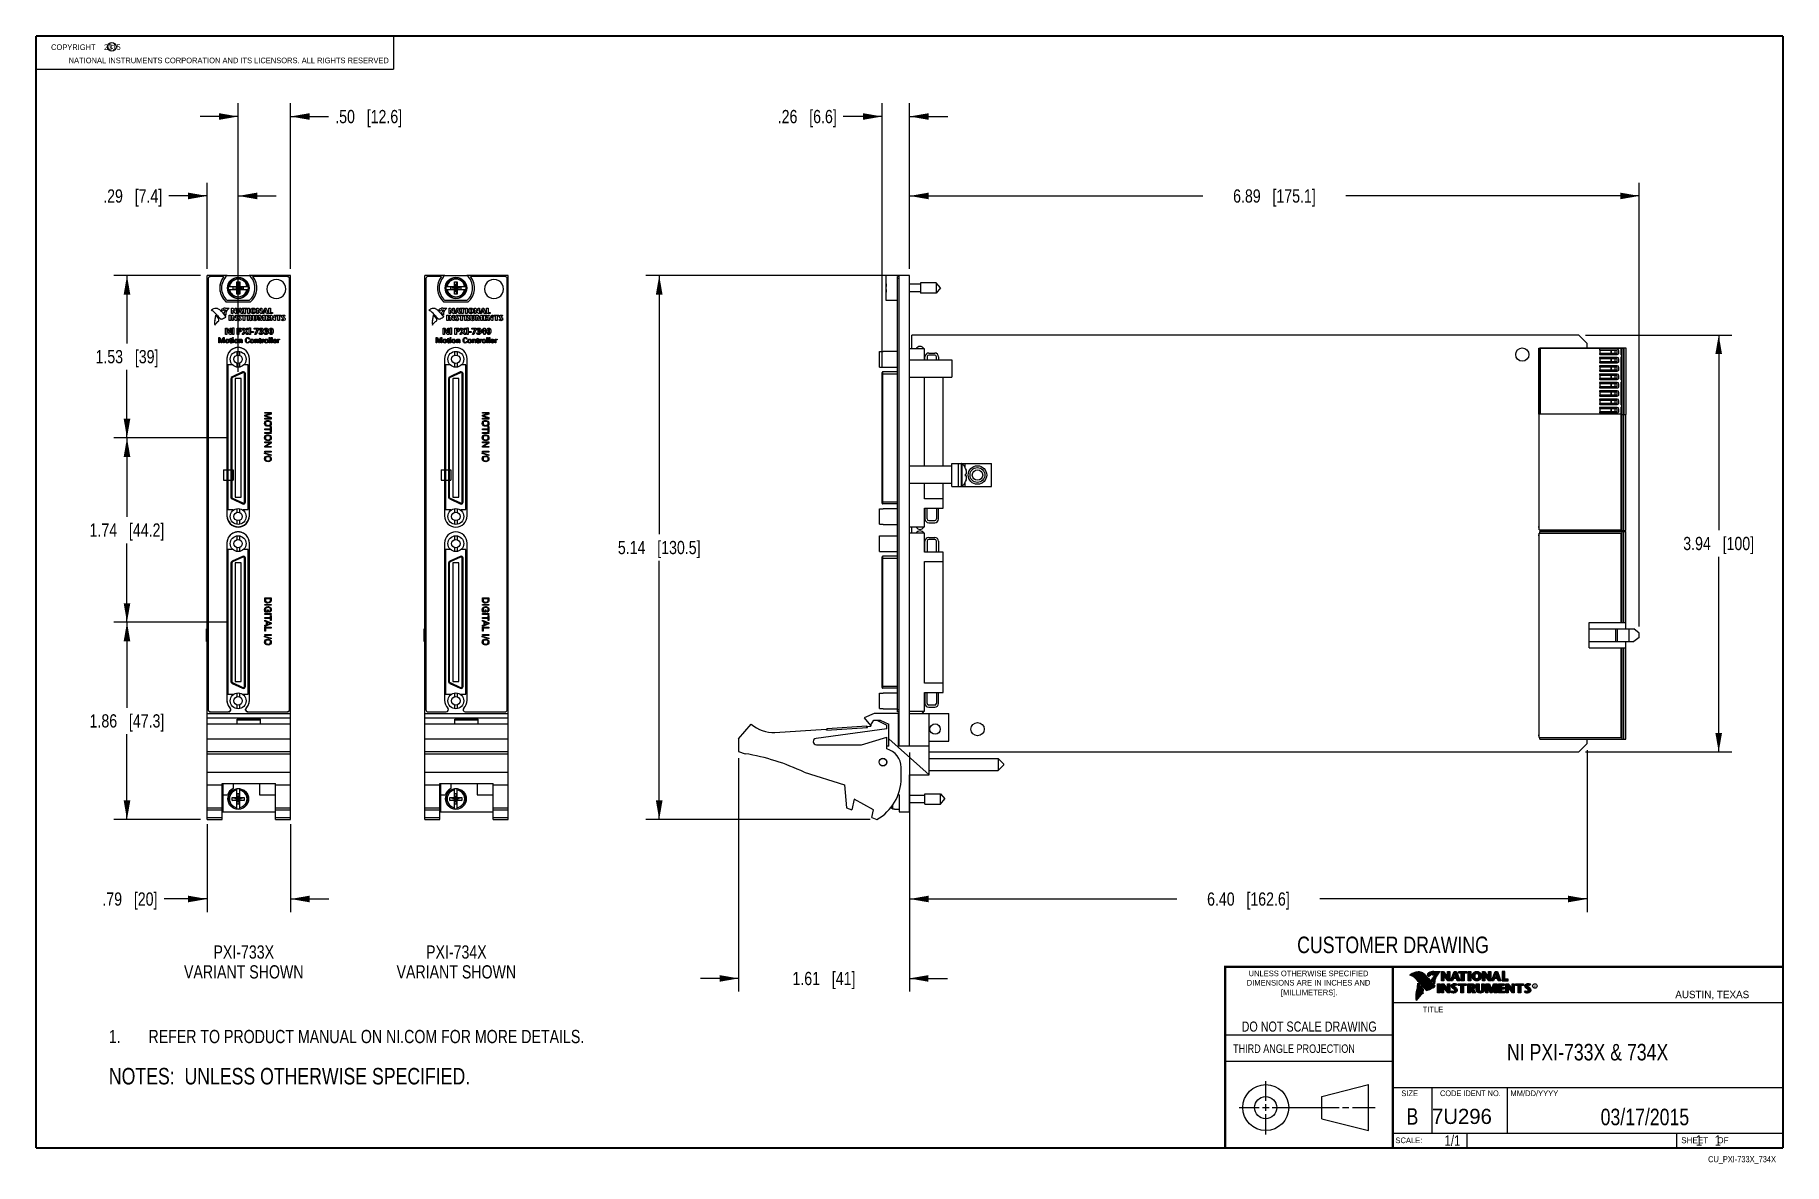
# Model space of a CAD drawing. Header units: inches. Extents: x 0.2 to 16.8, y 0.1 to 10.8.
import ezdxf

# ---------------------------------------------------------------- set-up
doc = ezdxf.new("R2010")
doc.units = ezdxf.units.IN
doc.header["$LTSCALE"] = 0.935
doc.header["$MEASUREMENT"] = 0
doc.linetypes.add('HIDDEN', pattern=[0.2, 0.1, -0.1])
doc.layers.get('0').update_dxf_attribs({"linetype": 'CONTINUOUS'})
for name, color, linetype in [('02___PRT_ALL_AXES', 7, 'CONTINUOUS'), ('DETAIL', 7, 'CONTINUOUS'), ('DIMENSIONS', 7, 'CONTINUOUS'), ('NO_CPCI_CONN', 7, 'CONTINUOUS'), ('NOTE', 7, 'CONTINUOUS'), ('THREAD', 7, 'CONTINUOUS')]:
    doc.layers.add(name, color=color, linetype=linetype)
doc.styles.get("Standard").update_dxf_attribs({"font": 'txt', "width": 0.8})
doc.styles.add('TEXTSTYLE_2', font='txt')
doc.styles.add('TEXTSTYLE_3', font='txt', dxfattribs={"width": 0.95})
doc.dimstyles.new('DIMSTYLE_1', dxfattribs={"dimtxt": 0.125, "dimasz": 0.18, "dimexe": 0.125, "dimexo": 0.0625, "dimgap": 0.0625, "dimtad": 0, "dimtih": 1, "dimtoh": 1, "dimzin": 4, "dimdsep": 46, "dimtxsty": 'STANDARD', "dimblk": '_FILLED', "dimblk1": '_FILLED', "dimblk2": '_FILLED', "dimcen": 0.09, "dimadec": 0, "dimazin": 0, "dimtp": 0.005, "dimtm": 0.005, "dimtfac": 1, "dimtofl": 0, "dimtmove": 0, "dimatfit": 3, "dimldrblk": '_FILLED', "dimfxl": 1, "dimtolj": 1, "dimtzin": 4, "dimarcsym": 0})

msp = doc.modelspace()

# ---------------------------------------------------------------- texts
at = {"color": 2, "linetype": 'CONTINUOUS', "attachment_point": 1, "line_spacing_factor": 0.9}
for s, insert, char_height, width in [('c', (0.946, 10.689), 0.053, 0.0424), ('NATIONAL INSTRUMENTS CORPORATION AND ITS LICENSORS. ALL RIGHTS RESERVED', (0.558, 10.555), 0.053, 3.0104), ('THIRD ANGLE PROJECTION', (11.556, 1.238), 0.08, 1.408)]:
    msp.add_mtext(s, dxfattribs=dict(at, insert=insert, char_height=char_height, width=width))
at = {"color": 7, "linetype": 'CONTINUOUS', "attachment_point": 2, "line_spacing_factor": 0.9}
for s, insert, char_height, width in [('CUSTOMER DRAWING', (13.067, 2.256), 0.15625, 2), ('DO NOT SCALE DRAWING', (12.275, 1.454), 0.095, 1.52), ('B', (13.25, 0.636), 0.156, 0.125)]:
    msp.add_mtext(s, dxfattribs=dict(at, insert=insert, char_height=char_height, width=width))
at = {"color": 2, "linetype": 'CONTINUOUS', "line_spacing_factor": 0.9}
for s, insert, char_height, width, attachment_point, style in [('DIMENSIONS ARE IN INCHES AND', (12.269, 1.847), 0.05325, 1.49111, 2, 'TEXTSTYLE_2'), ('UNLESS OTHERWISE SPECIFIED', (12.269, 1.935), 0.05325, 1.3846, 2, 'TEXTSTYLE_2'), ('[MILLIMETERS].', (12.275, 1.755), 0.05325, 0.74556, 2, 'TEXTSTYLE_2'), ('R', (14.397, 1.8), 0.0217, 0.02174, 1, 'TEXTSTYLE_2'), ('AUSTIN, TEXAS', (15.733, 1.744), 0.06962, 0.90502, 1, 'TEXTSTYLE_2'), ('TITLE', (13.347, 1.593), 0.0533, 0.26627, 1, 'TEXTSTYLE_2'), ('SIZE', (13.145, 0.803), 0.0533, 0.21302, 1, 'TEXTSTYLE_2'), ('CODE IDENT NO.', (13.798, 0.803), 0.05325, 0.70828, 2, 'TEXTSTYLE_3'), ('MM/DD/YYYY', (14.176, 0.803), 0.0533, 0.53254, 1, 'TEXTSTYLE_2'), ('SCALE:', (13.09, 0.359), 0.0533, 0.31952, 1, 'TEXTSTYLE_2'), ('SHEET    OF', (15.789, 0.362), 0.05726, 0.62988, 1, 'TEXTSTYLE_2')]:
    msp.add_mtext(s, dxfattribs=dict(at, insert=insert, char_height=char_height, width=width, attachment_point=attachment_point, style=style))
at = {"color": 7, "linetype": 'CONTINUOUS', "insert": (13.436, 0.63), "char_height": 0.1432, "width": 0.71578, "attachment_point": 1, "line_spacing_factor": 0.9, "style": 'TEXTSTYLE_2'}
msp.add_mtext('7U296', dxfattribs=at)
at = {"layer": 'DETAIL', "color": 2, "linetype": 'CONTINUOUS', "line_spacing_factor": 0.9}
for s, insert, char_height, width, attachment_point in [('    COPYRIGHT    2015', (0.313, 10.68), 0.053, 0.8904, 1), ('PXI-733X \\PVARIANT SHOWN', (2.212, 2.173), 0.125, 1.3, 2), ('PXI-734X \\PVARIANT SHOWN', (4.22, 2.173), 0.125, 1.3, 2), ('CU_PXI-733X_734X', (16.684, 0.183), 0.05726, 0.73295, 3)]:
    msp.add_mtext(s, dxfattribs=dict(at, insert=insert, char_height=char_height, width=width, attachment_point=attachment_point))
at = {"layer": 'DETAIL', "color": 7, "linetype": 'CONTINUOUS', "char_height": 0.1, "line_spacing_factor": 0.9}
for s, insert, width, attachment_point in [('1/1', (13.703, 0.381), 0.24, 3), ('    1    1', (15.808, 0.381), 0.8, 1)]:
    msp.add_mtext(s, dxfattribs=dict(at, insert=insert, width=width, attachment_point=attachment_point))
at = {"layer": 'NOTE', "color": 7, "linetype": 'CONTINUOUS', "char_height": 0.15625, "attachment_point": 2, "line_spacing_factor": 0.9}
for s, insert, width in [('NI PXI-733X & 734X', (14.905, 1.243), 2.25), ('03/17/2015 ', (15.446, 0.631), 1.375)]:
    msp.add_mtext(s, dxfattribs=dict(at, insert=insert, width=width))

# ---------------------------------------------------------------- blocks, each defined once
blk = doc.blocks.new('SYMBOL_16_BL0', base_point=(3.675, 1.312))
at = {"color": 2, "linetype": 'CONTINUOUS', "width": 0.8}
for s, p in [('1.', (0.938, 1.25)), ('REFER TO PRODUCT MANUAL ON NI.COM FOR MORE DETAILS.', (1.312, 1.25))]:
    blk.add_text(s, height=0.125, dxfattribs=at).set_placement(p)
blk = doc.blocks.new('_FILLED')
at = {"color": 0, "linetype": 'BYBLOCK'}
blk.add_solid([(0, 0), (-1, 0.174), (-1, -0.174)], dxfattribs=at)
blk = doc.blocks.new('*D0')
at = {"layer": 'DIMENSIONS', "color": 2, "linetype": 'CONTINUOUS'}
for p, q in [((2.069, 5.224), (0.984, 5.224)), ((1.109, 5.224), (1.109, 4.417)), ((1.109, 3.361), (1.109, 4.167)), ((1.804, 3.361), (0.984, 3.361))]:
    blk.add_line(p, q, dxfattribs=at)
at = {"layer": 'DIMENSIONS', "color": 2, "linetype": 'CONTINUOUS', "xscale": 0.18, "yscale": 0.18, "zscale": 0.18}
for p, rotation in [((1.109, 5.224), 90), ((1.109, 3.361), 270)]:
    blk.add_blockref('_FILLED', p, dxfattribs=dict(at, rotation=rotation))
at = {"layer": 'DIMENSIONS', "color": 2, "linetype": 'CONTINUOUS', "insert": (1.109, 4.355), "char_height": 0.125, "width": 1.125, "attachment_point": 2, "line_spacing_factor": 0.9}
blk.add_mtext('1.86{\\Ftxt.shx;\\W1.000000;\\H0.125000; }[47.3]', dxfattribs=at)
blk = doc.blocks.new('*D1')
at = {"layer": 'DIMENSIONS', "color": 2, "linetype": 'CONTINUOUS'}
for p, q in [((2.069, 6.965), (0.984, 6.965)), ((1.109, 6.965), (1.109, 6.219)), ((1.109, 5.224), (1.109, 5.969)), ((2.069, 5.224), (0.984, 5.224))]:
    blk.add_line(p, q, dxfattribs=at)
at = {"layer": 'DIMENSIONS', "color": 2, "linetype": 'CONTINUOUS', "xscale": 0.18, "yscale": 0.18, "zscale": 0.18}
for p, rotation in [((1.109, 6.965), 90), ((1.109, 5.224), 270)]:
    blk.add_blockref('_FILLED', p, dxfattribs=dict(at, rotation=rotation))
at = {"layer": 'DIMENSIONS', "color": 2, "linetype": 'CONTINUOUS', "insert": (1.109, 6.157), "char_height": 0.125, "width": 1.125, "attachment_point": 2, "line_spacing_factor": 0.9}
blk.add_mtext('1.74{\\Ftxt.shx;\\W1.000000;\\H0.125000; }[44.2]', dxfattribs=at)
blk = doc.blocks.new('*D2')
at = {"layer": 'DIMENSIONS', "color": 2, "linetype": 'CONTINUOUS'}
for p, q in [((1.804, 8.498), (0.984, 8.498)), ((1.109, 8.498), (1.109, 7.857)), ((1.109, 6.965), (1.109, 7.607)), ((2.069, 6.965), (0.984, 6.965))]:
    blk.add_line(p, q, dxfattribs=at)
at = {"layer": 'DIMENSIONS', "color": 2, "linetype": 'CONTINUOUS', "xscale": 0.18, "yscale": 0.18, "zscale": 0.18}
for p, rotation in [((1.109, 8.498), 90), ((1.109, 6.965), 270)]:
    blk.add_blockref('_FILLED', p, dxfattribs=dict(at, rotation=rotation))
at = {"layer": 'DIMENSIONS', "color": 2, "linetype": 'CONTINUOUS', "insert": (1.109, 7.794), "char_height": 0.125, "width": 0.925, "attachment_point": 2, "line_spacing_factor": 0.9}
blk.add_mtext('1.53{\\Ftxt.shx;\\W1.000000;\\H0.125000; }[39]', dxfattribs=at)
blk = doc.blocks.new('*D3')
at = {"layer": 'DIMENSIONS', "color": 2, "linetype": 'CONTINUOUS'}
for p, q in [((1.866, 8.561), (1.866, 9.374)), ((2.159, 7.769), (2.159, 9.374)), ((1.866, 9.249), (1.505, 9.249)), ((2.159, 9.249), (2.519, 9.249))]:
    blk.add_line(p, q, dxfattribs=at)
at = {"layer": 'DIMENSIONS', "color": 2, "linetype": 'CONTINUOUS', "xscale": 0.18, "yscale": 0.18, "zscale": 0.18}
blk.add_blockref('_FILLED', (1.866, 9.249), dxfattribs=at)
at = {"layer": 'DIMENSIONS', "color": 2, "linetype": 'CONTINUOUS', "xscale": 0.18, "yscale": 0.18, "zscale": 0.18, "rotation": 180}
blk.add_blockref('_FILLED', (2.159, 9.249), dxfattribs=at)
at = {"layer": 'DIMENSIONS', "color": 2, "linetype": 'CONTINUOUS', "insert": (1.442, 9.311), "char_height": 0.125, "width": 0.925, "attachment_point": 3, "line_spacing_factor": 0.9}
blk.add_mtext('.29{\\Ftxt.shx;\\W1.000000;\\H0.125000; }[7.4]', dxfattribs=at)
blk = doc.blocks.new('*D4')
at = {"layer": 'DIMENSIONS', "color": 2, "linetype": 'CONTINUOUS'}
for p, q in [((2.159, 7.588), (2.159, 10.124)), ((2.654, 8.561), (2.654, 10.124)), ((2.159, 9.999), (1.799, 9.999)), ((2.654, 9.999), (3.013, 9.999))]:
    blk.add_line(p, q, dxfattribs=at)
at = {"layer": 'DIMENSIONS', "color": 2, "linetype": 'CONTINUOUS', "xscale": 0.18, "yscale": 0.18, "zscale": 0.18}
blk.add_blockref('_FILLED', (2.159, 9.999), dxfattribs=at)
at = {"layer": 'DIMENSIONS', "color": 2, "linetype": 'CONTINUOUS', "xscale": 0.18, "yscale": 0.18, "zscale": 0.18, "rotation": 180}
blk.add_blockref('_FILLED', (2.654, 9.999), dxfattribs=at)
at = {"layer": 'DIMENSIONS', "color": 2, "linetype": 'CONTINUOUS', "insert": (3.076, 10.061), "char_height": 0.125, "width": 1.025, "attachment_point": 1, "line_spacing_factor": 0.9}
blk.add_mtext('.50{\\Ftxt.shx;\\W1.000000;\\H0.125000; }[12.6]', dxfattribs=at)
blk = doc.blocks.new('*D5')
at = {"layer": 'DIMENSIONS', "color": 2, "linetype": 'CONTINUOUS'}
for p, q in [((1.866, 3.316), (1.866, 2.486)), ((2.654, 3.316), (2.654, 2.486)), ((1.866, 2.611), (1.459, 2.611)), ((2.654, 2.611), (3.014, 2.611))]:
    blk.add_line(p, q, dxfattribs=at)
at = {"layer": 'DIMENSIONS', "color": 2, "linetype": 'CONTINUOUS', "xscale": 0.18, "yscale": 0.18, "zscale": 0.18}
blk.add_blockref('_FILLED', (1.866, 2.611), dxfattribs=at)
at = {"layer": 'DIMENSIONS', "color": 2, "linetype": 'CONTINUOUS', "xscale": 0.18, "yscale": 0.18, "zscale": 0.18, "rotation": 180}
blk.add_blockref('_FILLED', (2.654, 2.611), dxfattribs=at)
at = {"layer": 'DIMENSIONS', "color": 2, "linetype": 'CONTINUOUS', "insert": (1.397, 2.673), "char_height": 0.125, "width": 0.825, "attachment_point": 3, "line_spacing_factor": 0.9}
blk.add_mtext('.79{\\Ftxt.shx;\\W1.000000;\\H0.125000; }[20]', dxfattribs=at)
blk = doc.blocks.new('*D6')
at = {"layer": 'DIMENSIONS', "color": 2, "linetype": 'CONTINUOUS'}
for p, q in [((6.886, 3.94), (6.886, 1.736)), ((8.499, 3.371), (8.499, 1.736)), ((6.886, 1.861), (6.526, 1.861)), ((8.499, 1.861), (8.859, 1.861))]:
    blk.add_line(p, q, dxfattribs=at)
at = {"layer": 'DIMENSIONS', "color": 2, "linetype": 'CONTINUOUS', "xscale": 0.18, "yscale": 0.18, "zscale": 0.18}
blk.add_blockref('_FILLED', (6.886, 1.861), dxfattribs=at)
at = {"layer": 'DIMENSIONS', "color": 2, "linetype": 'CONTINUOUS', "xscale": 0.18, "yscale": 0.18, "zscale": 0.18, "rotation": 180}
blk.add_blockref('_FILLED', (8.499, 1.861), dxfattribs=at)
at = {"layer": 'DIMENSIONS', "color": 2, "linetype": 'CONTINUOUS', "insert": (7.692, 1.923), "char_height": 0.125, "width": 0.925, "attachment_point": 2, "line_spacing_factor": 0.9}
blk.add_mtext('1.61{\\Ftxt.shx;\\W1.000000;\\H0.125000; }[41]', dxfattribs=at)
blk = doc.blocks.new('*D7')
at = {"layer": 'DIMENSIONS', "color": 2, "linetype": 'CONTINUOUS'}
for p, q in [((8.501, 3.993), (8.501, 2.486)), ((14.901, 4.016), (14.901, 2.486)), ((8.501, 2.611), (11.026, 2.611)), ((14.901, 2.611), (12.376, 2.611))]:
    blk.add_line(p, q, dxfattribs=at)
at = {"layer": 'DIMENSIONS', "color": 2, "linetype": 'CONTINUOUS', "xscale": 0.18, "yscale": 0.18, "zscale": 0.18, "rotation": 180}
blk.add_blockref('_FILLED', (8.501, 2.611), dxfattribs=at)
at = {"layer": 'DIMENSIONS', "color": 2, "linetype": 'CONTINUOUS', "xscale": 0.18, "yscale": 0.18, "zscale": 0.18}
blk.add_blockref('_FILLED', (14.901, 2.611), dxfattribs=at)
at = {"layer": 'DIMENSIONS', "color": 2, "linetype": 'CONTINUOUS', "insert": (11.701, 2.673), "char_height": 0.125, "width": 1.225, "attachment_point": 2, "line_spacing_factor": 0.9}
blk.add_mtext('6.40{\\Ftxt.shx;\\W1.000000;\\H0.125000; }[162.6]', dxfattribs=at)
blk = doc.blocks.new('*D8')
at = {"layer": 'DIMENSIONS', "color": 2, "linetype": 'CONTINUOUS'}
for p, q in [((14.884, 7.936), (16.268, 7.936)), ((16.143, 7.936), (16.143, 6.093)), ((16.143, 3.999), (16.143, 5.843)), ((14.884, 3.999), (16.268, 3.999))]:
    blk.add_line(p, q, dxfattribs=at)
at = {"layer": 'DIMENSIONS', "color": 2, "linetype": 'CONTINUOUS', "xscale": 0.18, "yscale": 0.18, "zscale": 0.18}
for p, rotation in [((16.143, 7.936), 90), ((16.143, 3.999), 270)]:
    blk.add_blockref('_FILLED', p, dxfattribs=dict(at, rotation=rotation))
at = {"layer": 'DIMENSIONS', "color": 2, "linetype": 'CONTINUOUS', "insert": (16.143, 6.03), "char_height": 0.125, "width": 1.025, "attachment_point": 2, "line_spacing_factor": 0.9}
blk.add_mtext('3.94{\\Ftxt.shx;\\W1.000000;\\H0.125000; }[100]', dxfattribs=at)
blk = doc.blocks.new('*D9')
at = {"layer": 'DIMENSIONS', "color": 2, "linetype": 'CONTINUOUS'}
for p, q in [((8.501, 8.561), (8.501, 9.374)), ((15.393, 5.183), (15.393, 9.374)), ((8.501, 9.249), (11.272, 9.249)), ((15.393, 9.249), (12.622, 9.249))]:
    blk.add_line(p, q, dxfattribs=at)
at = {"layer": 'DIMENSIONS', "color": 2, "linetype": 'CONTINUOUS', "xscale": 0.18, "yscale": 0.18, "zscale": 0.18, "rotation": 180}
blk.add_blockref('_FILLED', (8.501, 9.249), dxfattribs=at)
at = {"layer": 'DIMENSIONS', "color": 2, "linetype": 'CONTINUOUS', "xscale": 0.18, "yscale": 0.18, "zscale": 0.18}
blk.add_blockref('_FILLED', (15.393, 9.249), dxfattribs=at)
at = {"layer": 'DIMENSIONS', "color": 2, "linetype": 'CONTINUOUS', "insert": (11.947, 9.311), "char_height": 0.125, "width": 1.225, "attachment_point": 2, "line_spacing_factor": 0.9}
blk.add_mtext('6.89{\\Ftxt.shx;\\W1.000000;\\H0.125000; }[175.1]', dxfattribs=at)
blk = doc.blocks.new('*D10')
at = {"layer": 'DIMENSIONS', "color": 2, "linetype": 'CONTINUOUS'}
for p, q in [((8.241, 7.632), (8.241, 10.124)), ((8.501, 8.561), (8.501, 10.124)), ((8.241, 9.999), (7.875, 9.999)), ((8.501, 9.999), (8.861, 9.999))]:
    blk.add_line(p, q, dxfattribs=at)
at = {"layer": 'DIMENSIONS', "color": 2, "linetype": 'CONTINUOUS', "xscale": 0.18, "yscale": 0.18, "zscale": 0.18}
blk.add_blockref('_FILLED', (8.241, 9.999), dxfattribs=at)
at = {"layer": 'DIMENSIONS', "color": 2, "linetype": 'CONTINUOUS', "xscale": 0.18, "yscale": 0.18, "zscale": 0.18, "rotation": 180}
blk.add_blockref('_FILLED', (8.501, 9.999), dxfattribs=at)
at = {"layer": 'DIMENSIONS', "color": 2, "linetype": 'CONTINUOUS', "insert": (7.813, 10.061), "char_height": 0.125, "width": 0.925, "attachment_point": 3, "line_spacing_factor": 0.9}
blk.add_mtext('.26{\\Ftxt.shx;\\W1.000000;\\H0.125000; }[6.6]', dxfattribs=at)
blk = doc.blocks.new('*D11')
at = {"layer": 'DIMENSIONS', "color": 2, "linetype": 'CONTINUOUS'}
for p, q in [((8.338, 8.498), (6.011, 8.498)), ((6.136, 8.498), (6.136, 6.055)), ((6.136, 3.361), (6.136, 5.805)), ((8.129, 3.361), (6.011, 3.361))]:
    blk.add_line(p, q, dxfattribs=at)
at = {"layer": 'DIMENSIONS', "color": 2, "linetype": 'CONTINUOUS', "xscale": 0.18, "yscale": 0.18, "zscale": 0.18}
for p, rotation in [((6.136, 8.498), 90), ((6.136, 3.361), 270)]:
    blk.add_blockref('_FILLED', p, dxfattribs=dict(at, rotation=rotation))
at = {"layer": 'DIMENSIONS', "color": 2, "linetype": 'CONTINUOUS', "insert": (6.136, 5.992), "char_height": 0.125, "width": 1.225, "attachment_point": 2, "line_spacing_factor": 0.9}
blk.add_mtext('5.14{\\Ftxt.shx;\\W1.000000;\\H0.125000; }[130.5]', dxfattribs=at)
blk = doc.blocks.new('SYMBOL_4_BL1', base_point=(3.1215, 0.9375))
at = {"layer": 'DETAIL', "color": 2, "linetype": 'CONTINUOUS', "width": 0.8}
blk.add_text('NOTES:  UNLESS OTHERWISE SPECIFIED.', height=0.156, dxfattribs=at).set_placement((0.9375, 0.8595))

# ---------------------------------------------------------------- dimensions: what is measured, and where the dimension line sits
at = {"layer": 'DIMENSIONS', "color": 2, "linetype": 'CONTINUOUS'}
for base, p1, p2, angle, picture, middle in [((2.159, 9.999), (2.6542, 8.4985), (2.159, 7.5258), 180, '*D4', (3.5884, 9.999)), ((8.241, 9.999), (8.501, 8.498), (8.241, 7.569), 180, '*D10', (7.35, 9.999)), ((1.109, 6.965), (1.866, 8.498), (2.131, 6.965), 270, '*D2', (1.109, 7.732)), ((6.136, 8.498), (8.192, 3.361), (8.401, 8.498), 90, '*D11', (6.136, 5.93)), ((16.143, 7.936), (14.822, 3.999), (14.822, 7.936), 90, '*D8', (16.143, 5.968)), ((1.109, 6.965), (2.131, 5.224), (2.131, 6.965), 90, '*D1', (1.109, 6.094)), ((1.109, 5.224), (1.866, 3.361), (2.131, 5.224), 90, '*D0', (1.109, 4.292)), ((6.886, 1.861), (8.499, 3.434), (6.886, 4.003), 180, '*D6', (7.692, 1.861)), ((1.866, 2.611), (2.654, 3.379), (1.866, 3.379), 180, '*D5', (0.984, 2.611))]:
    dim = msp.add_linear_dim(base=base, p1=p1, p2=p2, angle=angle, dimstyle='DIMSTYLE_1', dxfattribs=at)
    dim.commit()
    dim.dimension.update_dxf_attribs({"geometry": picture, "text_midpoint": middle, "dimtype": 160})
for base, p1, p2, picture, middle in [((2.159, 9.249), (1.866, 8.498), (2.159, 7.707), '*D3', (0.98, 9.249)), ((15.393, 9.249), (8.501, 8.498), (15.393, 5.121), '*D9', (11.947, 9.249)), ((14.901, 2.611), (8.501, 4.055), (14.901, 4.078), '*D7', (11.701, 2.611))]:
    dim = msp.add_linear_dim(base=base, p1=p1, p2=p2, dimstyle='DIMSTYLE_1', dxfattribs=at)
    dim.commit()
    dim.dimension.update_dxf_attribs({"geometry": picture, "text_midpoint": middle, "dimtype": 160})

# ---------------------------------------------------------------- linework, layer by layer
at = {"color": 2, "linetype": 'CONTINUOUS'}
for p, q in [((0.25, 10.759), (3.625, 10.759)), ((0.25, 10.759), (0.25, 10.446)), ((3.625, 10.759), (3.625, 10.446)), ((0.25, 10.446), (3.625, 10.446)), ((13.065, 1.97), (16.745, 1.97)), ((13.065, 1.97), (13.065, 0.261)), ((13.231, 1.893), (13.231, 1.895)), ((13.235, 1.892), (13.235, 1.897)), ((13.238, 1.891), (13.238, 1.899)), ((13.242, 1.889), (13.242, 1.901)), ((13.245, 1.888), (13.245, 1.903)), ((13.249, 1.886), (13.249, 1.905)), ((13.252, 1.884), (13.252, 1.907)), ((13.256, 1.882), (13.256, 1.908)), ((13.26, 1.88), (13.26, 1.91)), ((13.263, 1.877), (13.263, 1.911)), ((13.267, 1.875), (13.267, 1.912)), ((13.27, 1.872), (13.27, 1.914)), ((13.274, 1.869), (13.274, 1.915)), ((13.277, 1.866), (13.277, 1.916)), ((13.281, 1.862), (13.281, 1.916)), ((13.284, 1.859), (13.284, 1.917)), ((13.288, 1.855), (13.288, 1.918)), ((13.292, 1.851), (13.292, 1.919)), ((13.295, 1.847), (13.295, 1.919)), ((13.299, 1.843), (13.299, 1.92)), ((13.302, 1.839), (13.302, 1.92)), ((13.306, 1.835), (13.306, 1.92)), ((13.309, 1.831), (13.309, 1.92)), ((13.313, 1.827), (13.313, 1.92)), ((13.316, 1.823), (13.316, 1.92)), ((13.32, 1.819), (13.32, 1.919)), ((13.324, 1.815), (13.324, 1.919)), ((13.327, 1.81), (13.327, 1.918)), ((13.331, 1.806), (13.331, 1.917)), ((13.334, 1.802), (13.334, 1.916)), ((13.338, 1.798), (13.338, 1.915)), ((13.341, 1.794), (13.341, 1.914)), ((13.345, 1.79), (13.345, 1.912)), ((13.348, 1.786), (13.348, 1.91)), ((13.352, 1.782), (13.352, 1.908)), ((13.356, 1.778), (13.356, 1.906)), ((13.359, 1.774), (13.359, 1.903)), ((13.363, 1.77), (13.363, 1.899)), ((13.366, 1.766), (13.366, 1.895)), ((13.37, 1.763), (13.37, 1.892)), ((13.373, 1.759), (13.373, 1.888)), ((13.377, 1.756), (13.377, 1.884)), ((13.38, 1.753), (13.38, 1.88)), ((13.384, 1.751), (13.384, 1.877)), ((13.388, 1.751), (13.388, 1.873)), ((13.402, 1.878), (13.39, 1.892)), ((13.391, 1.752), (13.391, 1.869)), ((13.403, 1.881), (13.393, 1.893)), ((13.395, 1.891), (13.395, 1.9)), ((13.395, 1.753), (13.395, 1.865)), ((13.398, 1.887), (13.398, 1.906)), ((13.398, 1.755), (13.398, 1.862)), ((13.402, 1.882), (13.402, 1.91)), ((13.402, 1.756), (13.402, 1.857)), ((13.405, 1.882), (13.405, 1.913)), ((13.405, 1.758), (13.405, 1.853)), ((13.409, 1.884), (13.409, 1.915)), ((13.409, 1.759), (13.409, 1.849)), ((13.412, 1.887), (13.412, 1.917)), ((13.412, 1.761), (13.412, 1.845)), ((13.416, 1.89), (13.416, 1.918)), ((13.416, 1.762), (13.416, 1.84)), ((13.42, 1.894), (13.42, 1.919)), ((13.42, 1.764), (13.42, 1.836)), ((13.423, 1.896), (13.423, 1.92)), ((13.423, 1.766), (13.423, 1.832)), ((13.427, 1.898), (13.427, 1.921)), ((13.427, 1.767), (13.427, 1.827)), ((13.43, 1.899), (13.43, 1.921)), ((13.43, 1.769), (13.43, 1.823)), ((13.441, 1.833), (13.432, 1.844)), ((13.434, 1.9), (13.434, 1.922)), ((13.434, 1.771), (13.434, 1.819)), ((13.443, 1.834), (13.435, 1.844)), ((13.437, 1.899), (13.437, 1.922)), ((13.437, 1.841), (13.437, 1.849)), ((13.441, 1.898), (13.441, 1.923)), ((13.441, 1.837), (13.441, 1.857)), ((13.444, 1.897), (13.444, 1.923)), ((13.444, 1.833), (13.444, 1.867)), ((13.448, 1.897), (13.448, 1.923)), ((13.448, 1.829), (13.448, 1.873)), ((13.451, 1.897), (13.451, 1.924)), ((13.451, 1.825), (13.451, 1.876)), ((13.453, 1.926), (13.513, 1.927)), ((13.453, 1.924), (13.507, 1.924)), ((13.455, 1.896), (13.455, 1.924)), ((13.455, 1.821), (13.455, 1.878)), ((13.459, 1.896), (13.459, 1.924)), ((13.459, 1.83), (13.459, 1.879)), ((13.462, 1.896), (13.462, 1.924)), ((13.462, 1.854), (13.462, 1.88)), ((13.466, 1.894), (13.466, 1.924)), ((13.466, 1.864), (13.466, 1.88)), ((13.469, 1.872), (13.469, 1.924)), ((13.473, 1.879), (13.473, 1.924)), ((13.476, 1.886), (13.476, 1.924)), ((13.48, 1.892), (13.48, 1.924)), ((13.483, 1.897), (13.483, 1.924)), ((13.487, 1.902), (13.487, 1.924)), ((13.491, 1.907), (13.491, 1.924)), ((13.494, 1.911), (13.494, 1.924)), ((13.498, 1.915), (13.498, 1.924)), ((13.501, 1.919), (13.501, 1.924)), ((13.526, 1.926), (13.545, 1.926)), ((13.526, 1.839), (13.526, 1.926)), ((13.547, 1.839), (13.526, 1.839)), ((13.529, 1.924), (13.544, 1.924)), ((13.529, 1.841), (13.529, 1.924)), ((13.544, 1.841), (13.529, 1.841)), ((13.533, 1.841), (13.533, 1.924)), ((13.537, 1.841), (13.537, 1.924)), ((13.54, 1.841), (13.54, 1.924)), ((13.544, 1.924), (13.585, 1.869)), ((13.544, 1.898), (13.544, 1.924)), ((13.587, 1.841), (13.544, 1.898)), ((13.544, 1.898), (13.544, 1.841)), ((13.545, 1.926), (13.583, 1.877)), ((13.547, 1.894), (13.547, 1.919)), ((13.586, 1.839), (13.547, 1.89)), ((13.547, 1.89), (13.547, 1.839)), ((13.551, 1.889), (13.551, 1.915)), ((13.554, 1.885), (13.554, 1.91)), ((13.558, 1.88), (13.558, 1.906)), ((13.561, 1.876), (13.561, 1.901)), ((13.565, 1.871), (13.565, 1.897)), ((13.568, 1.867), (13.568, 1.892)), ((13.571, 1.862), (13.571, 1.887)), ((13.575, 1.858), (13.575, 1.883)), ((13.578, 1.853), (13.578, 1.878)), ((13.582, 1.848), (13.582, 1.874)), ((13.583, 1.926), (13.604, 1.926)), ((13.583, 1.877), (13.583, 1.926)), ((13.585, 1.924), (13.601, 1.924)), ((13.585, 1.869), (13.585, 1.924)), ((13.585, 1.844), (13.585, 1.869)), ((13.604, 1.839), (13.586, 1.839)), ((13.601, 1.841), (13.587, 1.841)), ((13.589, 1.841), (13.589, 1.924)), ((13.592, 1.841), (13.592, 1.924)), ((13.596, 1.841), (13.596, 1.924)), ((13.599, 1.841), (13.599, 1.924)), ((13.601, 1.924), (13.601, 1.841)), ((13.604, 1.926), (13.604, 1.839)), ((13.609, 1.839), (13.644, 1.926)), ((13.629, 1.839), (13.609, 1.839)), ((13.613, 1.842), (13.646, 1.924)), ((13.628, 1.842), (13.613, 1.842)), ((13.617, 1.842), (13.617, 1.852)), ((13.62, 1.842), (13.62, 1.86)), ((13.624, 1.842), (13.624, 1.869)), ((13.627, 1.842), (13.627, 1.877)), ((13.636, 1.862), (13.628, 1.842)), ((13.638, 1.86), (13.629, 1.839)), ((13.631, 1.849), (13.631, 1.886)), ((13.634, 1.857), (13.634, 1.894)), ((13.666, 1.862), (13.636, 1.862)), ((13.638, 1.862), (13.638, 1.903)), ((13.665, 1.86), (13.638, 1.86)), ((13.639, 1.871), (13.65, 1.907)), ((13.664, 1.871), (13.639, 1.871)), ((13.641, 1.878), (13.641, 1.911)), ((13.641, 1.862), (13.641, 1.871)), ((13.642, 1.874), (13.652, 1.905)), ((13.661, 1.874), (13.642, 1.874)), ((13.644, 1.926), (13.666, 1.926)), ((13.644, 1.889), (13.644, 1.92)), ((13.644, 1.862), (13.644, 1.871)), ((13.646, 1.924), (13.665, 1.924)), ((13.648, 1.901), (13.648, 1.924)), ((13.648, 1.862), (13.648, 1.871)), ((13.65, 1.907), (13.654, 1.907)), ((13.651, 1.907), (13.651, 1.924)), ((13.651, 1.862), (13.651, 1.871)), ((13.652, 1.905), (13.652, 1.905)), ((13.652, 1.905), (13.661, 1.874)), ((13.654, 1.907), (13.664, 1.871)), ((13.655, 1.904), (13.655, 1.924)), ((13.655, 1.862), (13.655, 1.871)), ((13.658, 1.892), (13.658, 1.924)), ((13.658, 1.862), (13.658, 1.871)), ((13.662, 1.879), (13.662, 1.924)), ((13.662, 1.862), (13.662, 1.871)), ((13.665, 1.924), (13.696, 1.842)), ((13.665, 1.862), (13.665, 1.922)), ((13.672, 1.839), (13.665, 1.86)), ((13.666, 1.926), (13.7, 1.839)), ((13.673, 1.842), (13.666, 1.862)), ((13.669, 1.855), (13.669, 1.913)), ((13.672, 1.845), (13.672, 1.904)), ((13.7, 1.839), (13.672, 1.839)), ((13.696, 1.842), (13.673, 1.842)), ((13.676, 1.842), (13.676, 1.895)), ((13.679, 1.842), (13.679, 1.885)), ((13.683, 1.842), (13.683, 1.876)), ((13.686, 1.842), (13.686, 1.867)), ((13.687, 1.926), (13.763, 1.926)), ((13.687, 1.91), (13.687, 1.926)), ((13.712, 1.91), (13.687, 1.91)), ((13.689, 1.924), (13.761, 1.924)), ((13.689, 1.912), (13.689, 1.924)), ((13.714, 1.912), (13.689, 1.912)), ((13.69, 1.842), (13.69, 1.858)), ((13.693, 1.912), (13.693, 1.924)), ((13.693, 1.842), (13.693, 1.849)), ((13.697, 1.912), (13.697, 1.924)), ((13.7, 1.912), (13.7, 1.924)), ((13.704, 1.912), (13.704, 1.924)), ((13.707, 1.912), (13.707, 1.924)), ((13.71, 1.912), (13.71, 1.924)), ((13.712, 1.839), (13.712, 1.91)), ((13.738, 1.839), (13.712, 1.839)), ((13.714, 1.912), (13.714, 1.924)), ((13.714, 1.842), (13.714, 1.912)), ((13.736, 1.842), (13.714, 1.842)), ((13.717, 1.842), (13.717, 1.924)), ((13.721, 1.842), (13.721, 1.924)), ((13.724, 1.842), (13.724, 1.924)), ((13.728, 1.842), (13.728, 1.924)), ((13.731, 1.842), (13.731, 1.924)), ((13.736, 1.912), (13.735, 1.924)), ((13.761, 1.912), (13.736, 1.912)), ((13.736, 1.912), (13.736, 1.842)), ((13.738, 1.912), (13.738, 1.924)), ((13.763, 1.91), (13.738, 1.91)), ((13.738, 1.91), (13.738, 1.839)), ((13.742, 1.912), (13.742, 1.924)), ((13.745, 1.912), (13.745, 1.924)), ((13.749, 1.912), (13.749, 1.924)), ((13.752, 1.912), (13.752, 1.924)), ((13.756, 1.912), (13.756, 1.924)), ((13.759, 1.912), (13.759, 1.924)), ((13.761, 1.924), (13.761, 1.912)), ((13.763, 1.926), (13.763, 1.91)), ((13.777, 1.926), (13.803, 1.926)), ((13.777, 1.839), (13.777, 1.926)), ((13.803, 1.839), (13.777, 1.839)), ((13.779, 1.924), (13.801, 1.924)), ((13.779, 1.842), (13.779, 1.924)), ((13.801, 1.842), (13.779, 1.842)), ((13.783, 1.842), (13.783, 1.924)), ((13.787, 1.842), (13.787, 1.924)), ((13.79, 1.842), (13.79, 1.924)), ((13.794, 1.842), (13.794, 1.924)), ((13.797, 1.842), (13.797, 1.924)), ((13.801, 1.924), (13.801, 1.842)), ((13.803, 1.926), (13.803, 1.839)), ((13.815, 1.885), (13.816, 1.887)), ((13.815, 1.883), (13.815, 1.885)), ((13.815, 1.882), (13.815, 1.883)), ((13.816, 1.88), (13.815, 1.882)), ((13.816, 1.894), (13.817, 1.896)), ((13.816, 1.892), (13.816, 1.894)), ((13.816, 1.891), (13.816, 1.892)), ((13.816, 1.889), (13.816, 1.891)), ((13.816, 1.887), (13.816, 1.889)), ((13.816, 1.878), (13.816, 1.88)), ((13.816, 1.876), (13.816, 1.878)), ((13.816, 1.874), (13.816, 1.876)), ((13.817, 1.872), (13.816, 1.874)), ((13.817, 1.897), (13.818, 1.899)), ((13.817, 1.896), (13.817, 1.897)), ((13.817, 1.871), (13.817, 1.872)), ((13.817, 1.869), (13.817, 1.871)), ((13.818, 1.867), (13.817, 1.869)), ((13.818, 1.901), (13.819, 1.902)), ((13.818, 1.899), (13.818, 1.901)), ((13.818, 1.89), (13.819, 1.892)), ((13.818, 1.889), (13.818, 1.89)), ((13.818, 1.887), (13.818, 1.889)), ((13.818, 1.885), (13.818, 1.887)), ((13.818, 1.883), (13.818, 1.885)), ((13.818, 1.882), (13.818, 1.883)), ((13.818, 1.88), (13.818, 1.882)), ((13.818, 1.878), (13.818, 1.88)), ((13.818, 1.876), (13.818, 1.878)), ((13.819, 1.875), (13.818, 1.876)), ((13.819, 1.866), (13.818, 1.867)), ((13.819, 1.902), (13.82, 1.904)), ((13.819, 1.895), (13.82, 1.897)), ((13.819, 1.894), (13.819, 1.895)), ((13.819, 1.892), (13.819, 1.894)), ((13.819, 1.873), (13.819, 1.875)), ((13.819, 1.871), (13.819, 1.873)), ((13.82, 1.87), (13.819, 1.871)), ((13.819, 1.864), (13.819, 1.866)), ((13.82, 1.862), (13.819, 1.864)), ((13.82, 1.904), (13.821, 1.905)), ((13.82, 1.898), (13.821, 1.9)), ((13.82, 1.897), (13.82, 1.898)), ((13.82, 1.868), (13.82, 1.87)), ((13.821, 1.866), (13.82, 1.868)), ((13.821, 1.861), (13.82, 1.862)), ((13.821, 1.906), (13.822, 1.908)), ((13.821, 1.905), (13.821, 1.906)), ((13.821, 1.901), (13.822, 1.902)), ((13.821, 1.9), (13.821, 1.901)), ((13.821, 1.866), (13.821, 1.9)), ((13.821, 1.865), (13.821, 1.866)), ((13.822, 1.863), (13.821, 1.865)), ((13.821, 1.859), (13.821, 1.861)), ((13.822, 1.858), (13.821, 1.859)), ((13.822, 1.908), (13.823, 1.909)), ((13.822, 1.902), (13.823, 1.904)), ((13.823, 1.862), (13.822, 1.863)), ((13.823, 1.856), (13.822, 1.858)), ((13.823, 1.909), (13.824, 1.911)), ((13.823, 1.904), (13.824, 1.905)), ((13.824, 1.86), (13.823, 1.862)), ((13.824, 1.855), (13.823, 1.856)), ((13.824, 1.911), (13.825, 1.912)), ((13.824, 1.906), (13.825, 1.908)), ((13.824, 1.859), (13.824, 1.906)), ((13.824, 1.905), (13.824, 1.906)), ((13.824, 1.859), (13.824, 1.86)), ((13.825, 1.858), (13.824, 1.859)), ((13.825, 1.854), (13.824, 1.855)), ((13.825, 1.912), (13.826, 1.913)), ((13.825, 1.908), (13.826, 1.909)), ((13.826, 1.856), (13.825, 1.858)), ((13.826, 1.852), (13.825, 1.854)), ((13.826, 1.913), (13.828, 1.914)), ((13.826, 1.909), (13.827, 1.91)), ((13.827, 1.855), (13.826, 1.856)), ((13.827, 1.851), (13.826, 1.852)), ((13.827, 1.91), (13.828, 1.911)), ((13.828, 1.854), (13.827, 1.855)), ((13.828, 1.85), (13.827, 1.851)), ((13.828, 1.914), (13.829, 1.916)), ((13.828, 1.911), (13.829, 1.913)), ((13.828, 1.854), (13.828, 1.911)), ((13.829, 1.853), (13.828, 1.854)), ((13.829, 1.849), (13.828, 1.85)), ((13.829, 1.916), (13.83, 1.917)), ((13.829, 1.913), (13.831, 1.914)), ((13.83, 1.852), (13.829, 1.853)), ((13.831, 1.848), (13.829, 1.849)), ((13.83, 1.917), (13.831, 1.918)), ((13.831, 1.851), (13.83, 1.852)), ((13.831, 1.918), (13.833, 1.919)), ((13.831, 1.851), (13.832, 1.915)), ((13.831, 1.914), (13.832, 1.915)), ((13.832, 1.85), (13.831, 1.851)), ((13.832, 1.847), (13.831, 1.848)), ((13.832, 1.915), (13.833, 1.916)), ((13.833, 1.849), (13.832, 1.85)), ((13.833, 1.846), (13.832, 1.847)), ((13.833, 1.919), (13.834, 1.92)), ((13.833, 1.916), (13.834, 1.917)), ((13.835, 1.848), (13.833, 1.849)), ((13.835, 1.845), (13.833, 1.846)), ((13.834, 1.92), (13.835, 1.921)), ((13.834, 1.917), (13.835, 1.918)), ((13.835, 1.921), (13.837, 1.922)), ((13.835, 1.918), (13.837, 1.919)), ((13.835, 1.848), (13.835, 1.918)), ((13.836, 1.847), (13.835, 1.848)), ((13.836, 1.844), (13.835, 1.845)), ((13.837, 1.846), (13.836, 1.847)), ((13.837, 1.843), (13.836, 1.844)), ((13.837, 1.922), (13.838, 1.922)), ((13.837, 1.919), (13.838, 1.919)), ((13.839, 1.845), (13.837, 1.846)), ((13.839, 1.842), (13.837, 1.843)), ((13.838, 1.922), (13.84, 1.923)), ((13.838, 1.919), (13.839, 1.92)), ((13.839, 1.845), (13.838, 1.919)), ((13.839, 1.92), (13.841, 1.921)), ((13.84, 1.845), (13.839, 1.845)), ((13.841, 1.842), (13.839, 1.842)), ((13.84, 1.923), (13.841, 1.924)), ((13.84, 1.892), (13.841, 1.893)), ((13.84, 1.891), (13.84, 1.892)), ((13.84, 1.89), (13.84, 1.891)), ((13.84, 1.889), (13.84, 1.89)), ((13.84, 1.888), (13.84, 1.889)), ((13.84, 1.887), (13.84, 1.888)), ((13.84, 1.886), (13.84, 1.887)), ((13.84, 1.884), (13.84, 1.886)), ((13.84, 1.883), (13.84, 1.884)), ((13.84, 1.882), (13.84, 1.883)), ((13.84, 1.881), (13.84, 1.882)), ((13.84, 1.88), (13.84, 1.881)), ((13.84, 1.878), (13.84, 1.88)), ((13.84, 1.877), (13.84, 1.878)), ((13.84, 1.876), (13.84, 1.877)), ((13.84, 1.875), (13.84, 1.876)), ((13.84, 1.874), (13.84, 1.875)), ((13.841, 1.873), (13.84, 1.874)), ((13.841, 1.844), (13.84, 1.845)), ((13.841, 1.924), (13.843, 1.924)), ((13.841, 1.921), (13.842, 1.921)), ((13.841, 1.897), (13.842, 1.898)), ((13.841, 1.896), (13.841, 1.897)), ((13.841, 1.895), (13.841, 1.896)), ((13.841, 1.894), (13.841, 1.895)), ((13.841, 1.893), (13.841, 1.894)), ((13.841, 1.872), (13.841, 1.873)), ((13.841, 1.871), (13.841, 1.872)), ((13.841, 1.87), (13.841, 1.871)), ((13.841, 1.869), (13.841, 1.87)), ((13.842, 1.868), (13.841, 1.869)), ((13.841, 1.844), (13.842, 1.868)), ((13.843, 1.843), (13.841, 1.844)), ((13.842, 1.841), (13.841, 1.842)), ((13.842, 1.921), (13.844, 1.922)), ((13.842, 1.899), (13.842, 1.921)), ((13.842, 1.9), (13.843, 1.901)), ((13.842, 1.899), (13.842, 1.9)), ((13.842, 1.898), (13.842, 1.899)), ((13.842, 1.889), (13.843, 1.89)), ((13.842, 1.888), (13.842, 1.889)), ((13.842, 1.887), (13.842, 1.888)), ((13.842, 1.886), (13.842, 1.887)), ((13.842, 1.884), (13.842, 1.886)), ((13.842, 1.883), (13.842, 1.884)), ((13.842, 1.882), (13.842, 1.883)), ((13.842, 1.881), (13.842, 1.882)), ((13.842, 1.88), (13.842, 1.881)), ((13.842, 1.879), (13.842, 1.88)), ((13.842, 1.877), (13.842, 1.879)), ((13.843, 1.876), (13.842, 1.877)), ((13.842, 1.867), (13.842, 1.868)), ((13.842, 1.866), (13.842, 1.867)), ((13.843, 1.865), (13.842, 1.866)), ((13.844, 1.84), (13.842, 1.841)), ((13.843, 1.924), (13.844, 1.925)), ((13.843, 1.902), (13.844, 1.903)), ((13.843, 1.901), (13.843, 1.902)), ((13.843, 1.902), (13.843, 1.902)), ((13.843, 1.895), (13.844, 1.896)), ((13.843, 1.894), (13.843, 1.895)), ((13.843, 1.893), (13.843, 1.894)), ((13.843, 1.892), (13.843, 1.893)), ((13.843, 1.891), (13.843, 1.892)), ((13.843, 1.89), (13.843, 1.891)), ((13.843, 1.875), (13.843, 1.876)), ((13.843, 1.874), (13.843, 1.875)), ((13.843, 1.873), (13.843, 1.874)), ((13.843, 1.872), (13.843, 1.873)), ((13.843, 1.871), (13.843, 1.872)), ((13.844, 1.87), (13.843, 1.871)), ((13.843, 1.864), (13.843, 1.865)), ((13.843, 1.863), (13.843, 1.864)), ((13.844, 1.862), (13.843, 1.863)), ((13.845, 1.843), (13.843, 1.843)), ((13.844, 1.925), (13.846, 1.925)), ((13.844, 1.922), (13.845, 1.922)), ((13.844, 1.904), (13.845, 1.905)), ((13.844, 1.903), (13.844, 1.904)), ((13.844, 1.898), (13.845, 1.899)), ((13.844, 1.897), (13.844, 1.898)), ((13.844, 1.896), (13.844, 1.897)), ((13.844, 1.897), (13.844, 1.897)), ((13.844, 1.869), (13.844, 1.87)), ((13.844, 1.868), (13.844, 1.869)), ((13.845, 1.867), (13.844, 1.868)), ((13.844, 1.868), (13.844, 1.868)), ((13.845, 1.861), (13.844, 1.862)), ((13.844, 1.862), (13.844, 1.862)), ((13.846, 1.84), (13.844, 1.84)), ((13.845, 1.922), (13.847, 1.923)), ((13.845, 1.905), (13.845, 1.922)), ((13.845, 1.905), (13.846, 1.906)), ((13.845, 1.905), (13.845, 1.905)), ((13.845, 1.9), (13.846, 1.901)), ((13.845, 1.899), (13.845, 1.9)), ((13.845, 1.9), (13.845, 1.9)), ((13.845, 1.866), (13.845, 1.867)), ((13.845, 1.865), (13.845, 1.866)), ((13.846, 1.864), (13.845, 1.865)), ((13.845, 1.86), (13.845, 1.861)), ((13.846, 1.859), (13.845, 1.86)), ((13.846, 1.842), (13.845, 1.843)), ((13.846, 1.925), (13.848, 1.926)), ((13.846, 1.906), (13.846, 1.907)), ((13.846, 1.907), (13.847, 1.907)), ((13.846, 1.902), (13.846, 1.903)), ((13.846, 1.903), (13.847, 1.903)), ((13.846, 1.901), (13.846, 1.902)), ((13.846, 1.863), (13.846, 1.864)), ((13.846, 1.864), (13.846, 1.864)), ((13.847, 1.862), (13.846, 1.863)), ((13.847, 1.858), (13.846, 1.859)), ((13.846, 1.859), (13.846, 1.859)), ((13.846, 1.842), (13.846, 1.859)), ((13.848, 1.842), (13.846, 1.842)), ((13.847, 1.839), (13.846, 1.84)), ((13.847, 1.923), (13.848, 1.923)), ((13.847, 1.907), (13.848, 1.908)), ((13.847, 1.904), (13.848, 1.905)), ((13.847, 1.903), (13.847, 1.904)), ((13.848, 1.861), (13.847, 1.862)), ((13.847, 1.862), (13.847, 1.862)), ((13.848, 1.858), (13.847, 1.858)), ((13.849, 1.839), (13.847, 1.839)), ((13.848, 1.926), (13.849, 1.926)), ((13.848, 1.923), (13.85, 1.924)), ((13.848, 1.908), (13.848, 1.909)), ((13.848, 1.909), (13.849, 1.909)), ((13.848, 1.905), (13.849, 1.906)), ((13.848, 1.905), (13.848, 1.905)), ((13.848, 1.86), (13.848, 1.861)), ((13.849, 1.86), (13.848, 1.86)), ((13.848, 1.857), (13.848, 1.858)), ((13.849, 1.856), (13.848, 1.857)), ((13.85, 1.842), (13.848, 1.842)), ((13.849, 1.926), (13.851, 1.926)), ((13.849, 1.909), (13.85, 1.91)), ((13.849, 1.906), (13.85, 1.907)), ((13.849, 1.906), (13.849, 1.906)), ((13.849, 1.859), (13.849, 1.86)), ((13.85, 1.859), (13.849, 1.859)), ((13.85, 1.856), (13.849, 1.856)), ((13.851, 1.839), (13.849, 1.839)), ((13.85, 1.924), (13.851, 1.924)), ((13.85, 1.909), (13.85, 1.924)), ((13.85, 1.91), (13.85, 1.91)), ((13.85, 1.91), (13.851, 1.91)), ((13.85, 1.907), (13.851, 1.907)), ((13.85, 1.907), (13.85, 1.907)), ((13.851, 1.858), (13.85, 1.859)), ((13.851, 1.855), (13.85, 1.856)), ((13.85, 1.842), (13.85, 1.856)), ((13.851, 1.841), (13.85, 1.842)), ((13.851, 1.926), (13.853, 1.927)), ((13.851, 1.924), (13.853, 1.924)), ((13.851, 1.91), (13.852, 1.911)), ((13.851, 1.907), (13.852, 1.908)), ((13.852, 1.858), (13.851, 1.858)), ((13.851, 1.858), (13.851, 1.858)), ((13.852, 1.855), (13.851, 1.855)), ((13.851, 1.855), (13.851, 1.855)), ((13.853, 1.841), (13.851, 1.841)), ((13.853, 1.839), (13.851, 1.839)), ((13.852, 1.911), (13.853, 1.911)), ((13.852, 1.908), (13.853, 1.908)), ((13.852, 1.908), (13.852, 1.908)), ((13.852, 1.857), (13.852, 1.858)), ((13.853, 1.857), (13.852, 1.857)), ((13.853, 1.854), (13.852, 1.855)), ((13.853, 1.927), (13.854, 1.927)), ((13.853, 1.924), (13.855, 1.924)), ((13.853, 1.911), (13.853, 1.924)), ((13.853, 1.911), (13.854, 1.911)), ((13.853, 1.908), (13.854, 1.908)), ((13.854, 1.857), (13.853, 1.857)), ((13.854, 1.854), (13.853, 1.854)), ((13.853, 1.841), (13.853, 1.854)), ((13.855, 1.841), (13.853, 1.841)), ((13.855, 1.838), (13.853, 1.839)), ((13.854, 1.927), (13.856, 1.927)), ((13.854, 1.911), (13.855, 1.912)), ((13.854, 1.911), (13.854, 1.911)), ((13.854, 1.909), (13.855, 1.909)), ((13.854, 1.908), (13.854, 1.909)), ((13.855, 1.856), (13.854, 1.857)), ((13.854, 1.857), (13.854, 1.857)), ((13.855, 1.854), (13.854, 1.854)), ((13.855, 1.924), (13.856, 1.924)), ((13.855, 1.912), (13.856, 1.912)), ((13.855, 1.909), (13.856, 1.909)), ((13.856, 1.856), (13.855, 1.856)), ((13.856, 1.854), (13.855, 1.854)), ((13.857, 1.841), (13.855, 1.841)), ((13.857, 1.838), (13.855, 1.838)), ((13.856, 1.927), (13.858, 1.927)), ((13.856, 1.924), (13.858, 1.924)), ((13.856, 1.912), (13.856, 1.924)), ((13.856, 1.912), (13.857, 1.912)), ((13.856, 1.909), (13.856, 1.909)), ((13.856, 1.909), (13.857, 1.909)), ((13.857, 1.856), (13.856, 1.856)), ((13.857, 1.854), (13.856, 1.854)), ((13.856, 1.854), (13.856, 1.854)), ((13.856, 1.841), (13.856, 1.854)), ((13.857, 1.912), (13.858, 1.912)), ((13.857, 1.909), (13.858, 1.909)), ((13.858, 1.856), (13.857, 1.856)), ((13.857, 1.856), (13.857, 1.856)), ((13.858, 1.854), (13.857, 1.854)), ((13.858, 1.841), (13.857, 1.841)), ((13.858, 1.838), (13.857, 1.838)), ((13.858, 1.927), (13.86, 1.927)), ((13.858, 1.924), (13.86, 1.924)), ((13.858, 1.912), (13.859, 1.912)), ((13.858, 1.909), (13.859, 1.909)), ((13.859, 1.856), (13.858, 1.856)), ((13.859, 1.854), (13.858, 1.854)), ((13.86, 1.841), (13.858, 1.841)), ((13.86, 1.838), (13.858, 1.838)), ((13.859, 1.912), (13.86, 1.912)), ((13.859, 1.909), (13.859, 1.909)), ((13.859, 1.909), (13.86, 1.909)), ((13.86, 1.856), (13.859, 1.856)), ((13.86, 1.854), (13.859, 1.854)), ((13.86, 1.927), (13.861, 1.927)), ((13.86, 1.924), (13.861, 1.924)), ((13.86, 1.912), (13.861, 1.911)), ((13.86, 1.909), (13.861, 1.909)), ((13.861, 1.857), (13.86, 1.856)), ((13.86, 1.856), (13.86, 1.856)), ((13.861, 1.854), (13.86, 1.854)), ((13.86, 1.841), (13.86, 1.854)), ((13.862, 1.841), (13.86, 1.841)), ((13.862, 1.838), (13.86, 1.838)), ((13.861, 1.927), (13.863, 1.927)), ((13.861, 1.924), (13.863, 1.924)), ((13.861, 1.911), (13.861, 1.924)), ((13.861, 1.911), (13.862, 1.911)), ((13.861, 1.909), (13.862, 1.909)), ((13.862, 1.857), (13.861, 1.857)), ((13.862, 1.854), (13.861, 1.854)), ((13.862, 1.911), (13.862, 1.911)), ((13.862, 1.911), (13.863, 1.911)), ((13.862, 1.909), (13.862, 1.908)), ((13.862, 1.908), (13.863, 1.908)), ((13.863, 1.857), (13.862, 1.857)), ((13.863, 1.854), (13.862, 1.854)), ((13.864, 1.841), (13.862, 1.841)), ((13.864, 1.839), (13.862, 1.838)), ((13.863, 1.927), (13.865, 1.926)), ((13.863, 1.924), (13.864, 1.924)), ((13.863, 1.911), (13.864, 1.91)), ((13.863, 1.908), (13.864, 1.908)), ((13.864, 1.858), (13.863, 1.857)), ((13.863, 1.857), (13.863, 1.857)), ((13.863, 1.841), (13.864, 1.855)), ((13.864, 1.855), (13.863, 1.854)), ((13.864, 1.924), (13.866, 1.924)), ((13.864, 1.91), (13.864, 1.924)), ((13.864, 1.91), (13.865, 1.91)), ((13.864, 1.908), (13.864, 1.908)), ((13.864, 1.908), (13.865, 1.907)), ((13.865, 1.858), (13.864, 1.858)), ((13.864, 1.855), (13.864, 1.855)), ((13.865, 1.855), (13.864, 1.855)), ((13.865, 1.841), (13.864, 1.841)), ((13.866, 1.839), (13.864, 1.839)), ((13.865, 1.926), (13.867, 1.926)), ((13.865, 1.91), (13.866, 1.91)), ((13.865, 1.907), (13.866, 1.907)), ((13.866, 1.859), (13.865, 1.858)), ((13.865, 1.858), (13.865, 1.858)), ((13.866, 1.856), (13.865, 1.855)), ((13.867, 1.842), (13.865, 1.841)), ((13.866, 1.924), (13.868, 1.923)), ((13.866, 1.91), (13.866, 1.909)), ((13.866, 1.909), (13.867, 1.909)), ((13.866, 1.907), (13.866, 1.906)), ((13.866, 1.906), (13.867, 1.906)), ((13.867, 1.86), (13.866, 1.859)), ((13.866, 1.859), (13.866, 1.859)), ((13.867, 1.856), (13.866, 1.856)), ((13.867, 1.839), (13.866, 1.839)), ((13.867, 1.926), (13.868, 1.926)), ((13.867, 1.909), (13.868, 1.909)), ((13.867, 1.906), (13.867, 1.906)), ((13.867, 1.906), (13.868, 1.905)), ((13.868, 1.861), (13.867, 1.86)), ((13.867, 1.86), (13.867, 1.86)), ((13.867, 1.857), (13.867, 1.856)), ((13.868, 1.857), (13.867, 1.857)), ((13.867, 1.842), (13.867, 1.856)), ((13.868, 1.842), (13.867, 1.842)), ((13.869, 1.839), (13.867, 1.839)), ((13.868, 1.926), (13.87, 1.925)), ((13.868, 1.923), (13.869, 1.923)), ((13.868, 1.909), (13.868, 1.923)), ((13.868, 1.909), (13.868, 1.908)), ((13.868, 1.908), (13.869, 1.908)), ((13.868, 1.905), (13.868, 1.905)), ((13.868, 1.905), (13.869, 1.904)), ((13.869, 1.862), (13.868, 1.861)), ((13.868, 1.861), (13.868, 1.861)), ((13.869, 1.858), (13.868, 1.857)), ((13.87, 1.842), (13.868, 1.842)), ((13.869, 1.923), (13.871, 1.922)), ((13.869, 1.908), (13.87, 1.907)), ((13.869, 1.904), (13.869, 1.904)), ((13.869, 1.904), (13.869, 1.903)), ((13.869, 1.903), (13.87, 1.903)), ((13.87, 1.863), (13.869, 1.862)), ((13.869, 1.862), (13.869, 1.862)), ((13.87, 1.859), (13.869, 1.858)), ((13.869, 1.858), (13.869, 1.858)), ((13.871, 1.84), (13.869, 1.839)), ((13.87, 1.925), (13.872, 1.925)), ((13.87, 1.907), (13.87, 1.906)), ((13.87, 1.906), (13.871, 1.906)), ((13.87, 1.903), (13.87, 1.902)), ((13.87, 1.902), (13.87, 1.901)), ((13.87, 1.901), (13.871, 1.901)), ((13.871, 1.865), (13.87, 1.865)), ((13.87, 1.865), (13.87, 1.864)), ((13.87, 1.864), (13.87, 1.863)), ((13.871, 1.86), (13.87, 1.86)), ((13.87, 1.86), (13.87, 1.859)), ((13.872, 1.843), (13.87, 1.842)), ((13.871, 1.922), (13.872, 1.922)), ((13.871, 1.905), (13.871, 1.922)), ((13.871, 1.906), (13.871, 1.905)), ((13.871, 1.905), (13.872, 1.904)), ((13.871, 1.901), (13.871, 1.9)), ((13.871, 1.9), (13.871, 1.899)), ((13.871, 1.899), (13.872, 1.898)), ((13.872, 1.868), (13.871, 1.867)), ((13.871, 1.867), (13.871, 1.866)), ((13.871, 1.866), (13.871, 1.865)), ((13.872, 1.862), (13.871, 1.861)), ((13.872, 1.843), (13.871, 1.861)), ((13.871, 1.861), (13.871, 1.86)), ((13.872, 1.84), (13.871, 1.84)), ((13.872, 1.925), (13.873, 1.924)), ((13.872, 1.922), (13.874, 1.921)), ((13.872, 1.904), (13.872, 1.904)), ((13.872, 1.904), (13.872, 1.903)), ((13.872, 1.903), (13.873, 1.902)), ((13.872, 1.898), (13.872, 1.897)), ((13.872, 1.897), (13.872, 1.896)), ((13.872, 1.896), (13.872, 1.895)), ((13.872, 1.895), (13.873, 1.894)), ((13.873, 1.871), (13.872, 1.87)), ((13.872, 1.87), (13.872, 1.869)), ((13.872, 1.869), (13.872, 1.869)), ((13.872, 1.869), (13.872, 1.868)), ((13.873, 1.863), (13.872, 1.863)), ((13.872, 1.863), (13.872, 1.862)), ((13.873, 1.843), (13.872, 1.843)), ((13.874, 1.841), (13.872, 1.84)), ((13.873, 1.924), (13.875, 1.924)), ((13.873, 1.902), (13.873, 1.902)), ((13.873, 1.902), (13.873, 1.901)), ((13.873, 1.901), (13.874, 1.9)), ((13.873, 1.894), (13.873, 1.893)), ((13.873, 1.893), (13.873, 1.892)), ((13.873, 1.892), (13.873, 1.891)), ((13.873, 1.891), (13.873, 1.89)), ((13.873, 1.89), (13.874, 1.889)), ((13.874, 1.876), (13.873, 1.875)), ((13.873, 1.875), (13.873, 1.874)), ((13.873, 1.874), (13.873, 1.873)), ((13.873, 1.873), (13.873, 1.872)), ((13.873, 1.872), (13.873, 1.871)), ((13.874, 1.866), (13.873, 1.865)), ((13.873, 1.865), (13.873, 1.864)), ((13.873, 1.864), (13.873, 1.863)), ((13.875, 1.844), (13.873, 1.843)), ((13.874, 1.921), (13.875, 1.921)), ((13.874, 1.899), (13.874, 1.921)), ((13.874, 1.9), (13.874, 1.899)), ((13.874, 1.899), (13.874, 1.898)), ((13.874, 1.898), (13.875, 1.897)), ((13.874, 1.889), (13.874, 1.888)), ((13.874, 1.888), (13.874, 1.887)), ((13.874, 1.887), (13.874, 1.886)), ((13.874, 1.886), (13.874, 1.884)), ((13.874, 1.884), (13.874, 1.883)), ((13.874, 1.883), (13.874, 1.882)), ((13.874, 1.882), (13.874, 1.881)), ((13.874, 1.881), (13.874, 1.88)), ((13.874, 1.88), (13.874, 1.879)), ((13.874, 1.879), (13.874, 1.878)), ((13.874, 1.878), (13.874, 1.876)), ((13.875, 1.869), (13.874, 1.868)), ((13.875, 1.844), (13.874, 1.868)), ((13.874, 1.868), (13.874, 1.867)), ((13.874, 1.867), (13.874, 1.866)), ((13.876, 1.842), (13.874, 1.841)), ((13.875, 1.924), (13.876, 1.923)), ((13.875, 1.921), (13.877, 1.92)), ((13.875, 1.897), (13.875, 1.896)), ((13.875, 1.896), (13.875, 1.895)), ((13.875, 1.895), (13.875, 1.894)), ((13.875, 1.894), (13.876, 1.893)), ((13.876, 1.873), (13.875, 1.872)), ((13.875, 1.872), (13.875, 1.871)), ((13.875, 1.871), (13.875, 1.87)), ((13.875, 1.87), (13.875, 1.869)), ((13.876, 1.845), (13.875, 1.844)), ((13.876, 1.923), (13.878, 1.922)), ((13.876, 1.893), (13.876, 1.892)), ((13.876, 1.892), (13.876, 1.89)), ((13.876, 1.89), (13.876, 1.889)), ((13.876, 1.889), (13.876, 1.888)), ((13.876, 1.888), (13.876, 1.887)), ((13.876, 1.887), (13.876, 1.886)), ((13.876, 1.886), (13.876, 1.884)), ((13.876, 1.884), (13.876, 1.883)), ((13.876, 1.883), (13.876, 1.882)), ((13.876, 1.882), (13.876, 1.881)), ((13.876, 1.881), (13.876, 1.88)), ((13.876, 1.88), (13.876, 1.878)), ((13.876, 1.878), (13.876, 1.877)), ((13.876, 1.877), (13.876, 1.876)), ((13.876, 1.876), (13.876, 1.875)), ((13.876, 1.875), (13.876, 1.874)), ((13.876, 1.874), (13.876, 1.873)), ((13.878, 1.845), (13.876, 1.845)), ((13.877, 1.842), (13.876, 1.842)), ((13.877, 1.92), (13.878, 1.919)), ((13.879, 1.843), (13.877, 1.842)), ((13.878, 1.922), (13.879, 1.922)), ((13.878, 1.919), (13.879, 1.918)), ((13.878, 1.845), (13.878, 1.919)), ((13.879, 1.846), (13.878, 1.845)), ((13.879, 1.922), (13.881, 1.921)), ((13.879, 1.918), (13.881, 1.918)), ((13.88, 1.847), (13.879, 1.846)), ((13.88, 1.844), (13.879, 1.843)), ((13.882, 1.848), (13.88, 1.847)), ((13.882, 1.845), (13.88, 1.844)), ((13.881, 1.921), (13.882, 1.92)), ((13.881, 1.918), (13.882, 1.917)), ((13.882, 1.92), (13.884, 1.919)), ((13.882, 1.917), (13.883, 1.916)), ((13.882, 1.848), (13.882, 1.917)), ((13.883, 1.849), (13.882, 1.848)), ((13.883, 1.846), (13.882, 1.845)), ((13.883, 1.916), (13.885, 1.915)), ((13.884, 1.85), (13.883, 1.849)), ((13.885, 1.847), (13.883, 1.846)), ((13.884, 1.919), (13.885, 1.918)), ((13.885, 1.851), (13.884, 1.85)), ((13.885, 1.918), (13.886, 1.917)), ((13.885, 1.915), (13.886, 1.914)), ((13.885, 1.851), (13.885, 1.915)), ((13.886, 1.852), (13.885, 1.851)), ((13.886, 1.848), (13.885, 1.847)), ((13.886, 1.917), (13.887, 1.916)), ((13.886, 1.914), (13.887, 1.913)), ((13.887, 1.853), (13.886, 1.852)), ((13.887, 1.849), (13.886, 1.848)), ((13.887, 1.916), (13.889, 1.914)), ((13.887, 1.913), (13.888, 1.911)), ((13.888, 1.854), (13.887, 1.853)), ((13.888, 1.85), (13.887, 1.849)), ((13.888, 1.911), (13.889, 1.91)), ((13.888, 1.854), (13.889, 1.91)), ((13.889, 1.856), (13.888, 1.854)), ((13.889, 1.851), (13.888, 1.85)), ((13.889, 1.914), (13.89, 1.913)), ((13.889, 1.91), (13.89, 1.909)), ((13.89, 1.857), (13.889, 1.856)), ((13.89, 1.853), (13.889, 1.851)), ((13.89, 1.913), (13.891, 1.912)), ((13.89, 1.909), (13.891, 1.908)), ((13.891, 1.858), (13.89, 1.857)), ((13.891, 1.854), (13.89, 1.853)), ((13.891, 1.912), (13.892, 1.911)), ((13.891, 1.908), (13.892, 1.907)), ((13.892, 1.859), (13.891, 1.858)), ((13.892, 1.855), (13.891, 1.854)), ((13.892, 1.911), (13.893, 1.909)), ((13.892, 1.907), (13.892, 1.905)), ((13.892, 1.905), (13.893, 1.904)), ((13.892, 1.859), (13.892, 1.905)), ((13.893, 1.861), (13.892, 1.859)), ((13.893, 1.857), (13.892, 1.855)), ((13.893, 1.909), (13.894, 1.908)), ((13.893, 1.904), (13.894, 1.903)), ((13.894, 1.864), (13.893, 1.862)), ((13.893, 1.862), (13.893, 1.861)), ((13.894, 1.858), (13.893, 1.857)), ((13.894, 1.908), (13.895, 1.907)), ((13.894, 1.903), (13.894, 1.901)), ((13.894, 1.901), (13.895, 1.9)), ((13.895, 1.865), (13.894, 1.864)), ((13.895, 1.86), (13.894, 1.858)), ((13.895, 1.907), (13.895, 1.905)), ((13.895, 1.905), (13.896, 1.904)), ((13.895, 1.9), (13.896, 1.898)), ((13.896, 1.868), (13.895, 1.867)), ((13.895, 1.867), (13.895, 1.865)), ((13.896, 1.861), (13.895, 1.86)), ((13.896, 1.904), (13.897, 1.902)), ((13.896, 1.898), (13.896, 1.897)), ((13.896, 1.868), (13.896, 1.898)), ((13.896, 1.897), (13.897, 1.895)), ((13.897, 1.871), (13.896, 1.87)), ((13.896, 1.87), (13.896, 1.868)), ((13.897, 1.864), (13.896, 1.863)), ((13.896, 1.863), (13.896, 1.861)), ((13.897, 1.902), (13.897, 1.901)), ((13.897, 1.901), (13.898, 1.899)), ((13.897, 1.895), (13.897, 1.893)), ((13.897, 1.893), (13.897, 1.892)), ((13.897, 1.892), (13.898, 1.89)), ((13.898, 1.876), (13.897, 1.875)), ((13.897, 1.875), (13.897, 1.873)), ((13.897, 1.873), (13.897, 1.871)), ((13.898, 1.866), (13.897, 1.864)), ((13.898, 1.899), (13.899, 1.897)), ((13.898, 1.89), (13.898, 1.888)), ((13.898, 1.888), (13.898, 1.887)), ((13.898, 1.887), (13.898, 1.885)), ((13.898, 1.885), (13.898, 1.883)), ((13.898, 1.883), (13.898, 1.881)), ((13.898, 1.881), (13.898, 1.88)), ((13.898, 1.88), (13.898, 1.878)), ((13.898, 1.878), (13.898, 1.876)), ((13.899, 1.869), (13.898, 1.867)), ((13.898, 1.867), (13.898, 1.866)), ((13.899, 1.897), (13.899, 1.896)), ((13.899, 1.896), (13.899, 1.894)), ((13.899, 1.894), (13.9, 1.892)), ((13.9, 1.872), (13.899, 1.871)), ((13.899, 1.871), (13.899, 1.869)), ((13.9, 1.892), (13.9, 1.89)), ((13.9, 1.89), (13.9, 1.889)), ((13.9, 1.889), (13.9, 1.887)), ((13.9, 1.887), (13.901, 1.885)), ((13.901, 1.879), (13.9, 1.878)), ((13.9, 1.878), (13.9, 1.876)), ((13.9, 1.876), (13.9, 1.874)), ((13.9, 1.874), (13.9, 1.872)), ((13.901, 1.885), (13.901, 1.883)), ((13.901, 1.883), (13.901, 1.881)), ((13.901, 1.881), (13.901, 1.879)), ((13.913, 1.926), (13.932, 1.926)), ((13.913, 1.839), (13.913, 1.926)), ((13.933, 1.839), (13.913, 1.839)), ((13.915, 1.924), (13.931, 1.924)), ((13.915, 1.841), (13.915, 1.924)), ((13.931, 1.841), (13.915, 1.841)), ((13.919, 1.841), (13.919, 1.924)), ((13.923, 1.841), (13.923, 1.924)), ((13.927, 1.841), (13.927, 1.924)), ((13.929, 1.924), (13.931, 1.898)), ((13.931, 1.924), (13.972, 1.869)), ((13.974, 1.841), (13.931, 1.898)), ((13.931, 1.898), (13.931, 1.841)), ((13.932, 1.926), (13.97, 1.877)), ((13.933, 1.895), (13.933, 1.921)), ((13.973, 1.839), (13.933, 1.89)), ((13.933, 1.89), (13.933, 1.839)), ((13.936, 1.891), (13.936, 1.916)), ((13.94, 1.886), (13.94, 1.912)), ((13.943, 1.881), (13.943, 1.907)), ((13.947, 1.877), (13.947, 1.902)), ((13.95, 1.872), (13.95, 1.898)), ((13.954, 1.868), (13.954, 1.893)), ((13.957, 1.863), (13.957, 1.889)), ((13.961, 1.859), (13.961, 1.884)), ((13.964, 1.854), (13.964, 1.88)), ((13.968, 1.85), (13.968, 1.875)), ((13.97, 1.926), (13.99, 1.926)), ((13.97, 1.877), (13.97, 1.926)), ((13.971, 1.845), (13.972, 1.869)), ((13.972, 1.924), (13.988, 1.924)), ((13.972, 1.869), (13.972, 1.924)), ((13.99, 1.839), (13.973, 1.839)), ((13.988, 1.841), (13.974, 1.841)), ((13.975, 1.841), (13.975, 1.924)), ((13.978, 1.841), (13.978, 1.924)), ((13.982, 1.841), (13.982, 1.924)), ((13.985, 1.841), (13.985, 1.924)), ((13.988, 1.924), (13.988, 1.841)), ((13.99, 1.926), (13.99, 1.839)), ((13.996, 1.839), (14.031, 1.926)), ((14.016, 1.839), (13.996, 1.839)), ((13.999, 1.842), (14.033, 1.924)), ((14.015, 1.842), (13.999, 1.842)), ((14.002, 1.842), (14.002, 1.849)), ((14.006, 1.842), (14.006, 1.857)), ((14.009, 1.842), (14.009, 1.866)), ((14.013, 1.842), (14.013, 1.874)), ((14.023, 1.862), (14.015, 1.842)), ((14.016, 1.846), (14.016, 1.883)), ((14.025, 1.86), (14.016, 1.839)), ((14.02, 1.855), (14.02, 1.891)), ((14.023, 1.862), (14.023, 1.9)), ((14.053, 1.862), (14.023, 1.862)), ((14.052, 1.86), (14.025, 1.86)), ((14.026, 1.871), (14.037, 1.907)), ((14.051, 1.871), (14.026, 1.871)), ((14.027, 1.862), (14.027, 1.908)), ((14.029, 1.874), (14.039, 1.905)), ((14.047, 1.874), (14.029, 1.874)), ((14.03, 1.886), (14.03, 1.917)), ((14.03, 1.862), (14.03, 1.871)), ((14.031, 1.926), (14.053, 1.926)), ((14.033, 1.924), (14.052, 1.924)), ((14.034, 1.897), (14.034, 1.924)), ((14.034, 1.862), (14.034, 1.871)), ((14.037, 1.907), (14.037, 1.924)), ((14.037, 1.907), (14.041, 1.907)), ((14.037, 1.862), (14.037, 1.871)), ((14.039, 1.905), (14.039, 1.905)), ((14.039, 1.905), (14.047, 1.874)), ((14.041, 1.907), (14.041, 1.924)), ((14.041, 1.907), (14.051, 1.871)), ((14.041, 1.862), (14.041, 1.871)), ((14.044, 1.896), (14.044, 1.924)), ((14.044, 1.862), (14.044, 1.871)), ((14.048, 1.883), (14.048, 1.924)), ((14.048, 1.862), (14.048, 1.871)), ((14.051, 1.862), (14.051, 1.924)), ((14.052, 1.924), (14.083, 1.842)), ((14.059, 1.839), (14.052, 1.86)), ((14.053, 1.926), (14.086, 1.839)), ((14.06, 1.842), (14.053, 1.862)), ((14.055, 1.859), (14.055, 1.916)), ((14.058, 1.848), (14.058, 1.907)), ((14.086, 1.839), (14.059, 1.839)), ((14.083, 1.842), (14.06, 1.842)), ((14.062, 1.842), (14.062, 1.897)), ((14.065, 1.842), (14.065, 1.888)), ((14.068, 1.842), (14.068, 1.879)), ((14.072, 1.842), (14.072, 1.87)), ((14.075, 1.842), (14.075, 1.861)), ((14.079, 1.842), (14.079, 1.852)), ((14.124, 1.926), (14.097, 1.926)), ((14.097, 1.926), (14.097, 1.839)), ((14.097, 1.839), (14.156, 1.839)), ((14.121, 1.924), (14.1, 1.924)), ((14.1, 1.924), (14.1, 1.842)), ((14.1, 1.842), (14.153, 1.842)), ((14.103, 1.842), (14.103, 1.924)), ((14.107, 1.842), (14.107, 1.924)), ((14.11, 1.842), (14.11, 1.924)), ((14.114, 1.842), (14.114, 1.924)), ((14.117, 1.842), (14.117, 1.924)), ((14.121, 1.853), (14.121, 1.924)), ((14.153, 1.853), (14.121, 1.853)), ((14.121, 1.842), (14.121, 1.853)), ((14.124, 1.855), (14.124, 1.926)), ((14.156, 1.855), (14.124, 1.855)), ((14.124, 1.842), (14.124, 1.853)), ((14.128, 1.842), (14.128, 1.853)), ((14.131, 1.842), (14.131, 1.853)), ((14.134, 1.842), (14.134, 1.853)), ((14.138, 1.842), (14.138, 1.853)), ((14.141, 1.842), (14.141, 1.853)), ((14.145, 1.842), (14.145, 1.853)), ((14.148, 1.842), (14.148, 1.853)), ((14.153, 1.842), (14.153, 1.853)), ((14.156, 1.839), (14.156, 1.855)), ((16.745, 1.97), (16.745, 0.261)), ((13.288, 1.66), (13.288, 1.727)), ((13.292, 1.666), (13.292, 1.738)), ((13.295, 1.671), (13.295, 1.75)), ((13.299, 1.675), (13.299, 1.765)), ((13.354, 1.756), (13.301, 1.817)), ((13.302, 1.68), (13.302, 1.793)), ((13.352, 1.756), (13.303, 1.81)), ((13.306, 1.684), (13.306, 1.808)), ((13.309, 1.688), (13.309, 1.803)), ((13.313, 1.692), (13.313, 1.799)), ((13.316, 1.696), (13.316, 1.795)), ((13.32, 1.699), (13.32, 1.791)), ((13.324, 1.703), (13.324, 1.787)), ((13.327, 1.706), (13.327, 1.783)), ((13.331, 1.709), (13.331, 1.779)), ((13.334, 1.712), (13.334, 1.775)), ((13.338, 1.715), (13.338, 1.771)), ((13.341, 1.718), (13.341, 1.767)), ((13.345, 1.721), (13.345, 1.763)), ((13.348, 1.723), (13.348, 1.759)), ((13.351, 1.725), (13.352, 1.756)), ((13.353, 1.724), (13.354, 1.756)), ((13.437, 1.773), (13.437, 1.814)), ((13.441, 1.774), (13.441, 1.81)), ((13.444, 1.776), (13.444, 1.806)), ((13.448, 1.778), (13.448, 1.801)), ((13.451, 1.78), (13.451, 1.797)), ((13.455, 1.782), (13.455, 1.793)), ((13.461, 1.811), (13.459, 1.813)), ((13.459, 1.784), (13.459, 1.789)), ((13.486, 1.811), (13.513, 1.811)), ((13.486, 1.724), (13.486, 1.811)), ((13.513, 1.724), (13.486, 1.724)), ((13.489, 1.809), (13.51, 1.809)), ((13.489, 1.727), (13.489, 1.809)), ((13.51, 1.727), (13.489, 1.727)), ((13.491, 1.727), (13.491, 1.809)), ((13.495, 1.727), (13.495, 1.809)), ((13.498, 1.727), (13.498, 1.809)), ((13.502, 1.727), (13.502, 1.809)), ((13.505, 1.727), (13.505, 1.809)), ((13.509, 1.727), (13.509, 1.809)), ((13.51, 1.809), (13.51, 1.727)), ((13.513, 1.811), (13.513, 1.724)), ((13.524, 1.811), (13.543, 1.811)), ((13.524, 1.724), (13.524, 1.811)), ((13.545, 1.724), (13.524, 1.724)), ((13.527, 1.809), (13.542, 1.809)), ((13.527, 1.727), (13.527, 1.809)), ((13.542, 1.727), (13.527, 1.727)), ((13.53, 1.727), (13.53, 1.809)), ((13.533, 1.727), (13.533, 1.809)), ((13.537, 1.727), (13.537, 1.809)), ((13.54, 1.727), (13.54, 1.809)), ((13.542, 1.809), (13.583, 1.754)), ((13.585, 1.727), (13.542, 1.783)), ((13.542, 1.783), (13.542, 1.727)), ((13.543, 1.811), (13.581, 1.762)), ((13.544, 1.781), (13.544, 1.807)), ((13.584, 1.724), (13.545, 1.775)), ((13.545, 1.775), (13.545, 1.724)), ((13.547, 1.776), (13.547, 1.802)), ((13.55, 1.772), (13.55, 1.798)), ((13.554, 1.767), (13.554, 1.793)), ((13.557, 1.763), (13.557, 1.788)), ((13.561, 1.758), (13.561, 1.784)), ((13.564, 1.754), (13.564, 1.779)), ((13.568, 1.749), (13.568, 1.775)), ((13.571, 1.745), (13.571, 1.77)), ((13.575, 1.74), (13.575, 1.765)), ((13.578, 1.736), (13.578, 1.761)), ((13.581, 1.811), (13.602, 1.811)), ((13.581, 1.762), (13.581, 1.811)), ((13.582, 1.731), (13.582, 1.756)), ((13.583, 1.809), (13.599, 1.809)), ((13.583, 1.754), (13.583, 1.809)), ((13.602, 1.724), (13.584, 1.724)), ((13.585, 1.727), (13.585, 1.809)), ((13.599, 1.727), (13.585, 1.727)), ((13.589, 1.727), (13.589, 1.809)), ((13.592, 1.727), (13.592, 1.809)), ((13.596, 1.727), (13.596, 1.809)), ((13.599, 1.809), (13.599, 1.727)), ((13.602, 1.811), (13.602, 1.724)), ((13.614, 1.73), (13.622, 1.745)), ((13.619, 1.727), (13.614, 1.73)), ((13.617, 1.731), (13.623, 1.741)), ((13.62, 1.729), (13.617, 1.731)), ((13.618, 1.789), (13.62, 1.797)), ((13.619, 1.784), (13.618, 1.789)), ((13.621, 1.779), (13.619, 1.784)), ((13.624, 1.725), (13.619, 1.727)), ((13.62, 1.797), (13.624, 1.804)), ((13.62, 1.729), (13.62, 1.736)), ((13.624, 1.728), (13.62, 1.729)), ((13.621, 1.789), (13.622, 1.796)), ((13.621, 1.784), (13.621, 1.789)), ((13.623, 1.78), (13.621, 1.784)), ((13.623, 1.775), (13.621, 1.779)), ((13.622, 1.796), (13.626, 1.802)), ((13.622, 1.745), (13.625, 1.742)), ((13.623, 1.778), (13.623, 1.798)), ((13.625, 1.776), (13.623, 1.78)), ((13.629, 1.769), (13.623, 1.775)), ((13.623, 1.741), (13.624, 1.74)), ((13.623, 1.728), (13.624, 1.74)), ((13.624, 1.804), (13.63, 1.808)), ((13.624, 1.74), (13.627, 1.738)), ((13.631, 1.726), (13.624, 1.728)), ((13.631, 1.724), (13.624, 1.725)), ((13.63, 1.771), (13.625, 1.776)), ((13.625, 1.742), (13.628, 1.741)), ((13.626, 1.802), (13.632, 1.806)), ((13.627, 1.775), (13.627, 1.803)), ((13.627, 1.727), (13.627, 1.739)), ((13.627, 1.738), (13.632, 1.737)), ((13.628, 1.741), (13.633, 1.739)), ((13.641, 1.759), (13.629, 1.769)), ((13.63, 1.808), (13.639, 1.812)), ((13.63, 1.771), (13.63, 1.805)), ((13.642, 1.761), (13.63, 1.771)), ((13.63, 1.726), (13.63, 1.737)), ((13.637, 1.725), (13.631, 1.726)), ((13.637, 1.723), (13.631, 1.724)), ((13.632, 1.806), (13.64, 1.809)), ((13.632, 1.737), (13.637, 1.736)), ((13.633, 1.739), (13.637, 1.739)), ((13.634, 1.768), (13.634, 1.807)), ((13.634, 1.726), (13.634, 1.737)), ((13.637, 1.765), (13.637, 1.808)), ((13.637, 1.739), (13.64, 1.739)), ((13.637, 1.736), (13.641, 1.737)), ((13.637, 1.725), (13.637, 1.736)), ((13.641, 1.725), (13.637, 1.725)), ((13.641, 1.723), (13.637, 1.723)), ((13.639, 1.812), (13.649, 1.813)), ((13.64, 1.809), (13.649, 1.81)), ((13.64, 1.739), (13.643, 1.74)), ((13.642, 1.793), (13.641, 1.809)), ((13.641, 1.762), (13.642, 1.791)), ((13.644, 1.755), (13.641, 1.759)), ((13.641, 1.737), (13.644, 1.738)), ((13.641, 1.725), (13.641, 1.737)), ((13.654, 1.727), (13.641, 1.725)), ((13.655, 1.724), (13.641, 1.723)), ((13.643, 1.796), (13.642, 1.793)), ((13.642, 1.793), (13.642, 1.791)), ((13.642, 1.791), (13.642, 1.787)), ((13.642, 1.787), (13.646, 1.783)), ((13.646, 1.757), (13.642, 1.761)), ((13.646, 1.798), (13.643, 1.796)), ((13.643, 1.74), (13.645, 1.742)), ((13.644, 1.797), (13.644, 1.81)), ((13.645, 1.794), (13.644, 1.793)), ((13.644, 1.793), (13.644, 1.791)), ((13.644, 1.791), (13.645, 1.788)), ((13.644, 1.759), (13.644, 1.785)), ((13.647, 1.752), (13.644, 1.755)), ((13.644, 1.738), (13.647, 1.74)), ((13.644, 1.726), (13.644, 1.738)), ((13.647, 1.795), (13.645, 1.794)), ((13.645, 1.788), (13.648, 1.785)), ((13.645, 1.742), (13.647, 1.744)), ((13.649, 1.799), (13.646, 1.798)), ((13.646, 1.783), (13.658, 1.773)), ((13.649, 1.753), (13.646, 1.757)), ((13.65, 1.796), (13.647, 1.795)), ((13.648, 1.748), (13.647, 1.752)), ((13.647, 1.744), (13.648, 1.748)), ((13.647, 1.74), (13.649, 1.743)), ((13.648, 1.798), (13.648, 1.81)), ((13.648, 1.785), (13.659, 1.775)), ((13.648, 1.755), (13.648, 1.781)), ((13.648, 1.726), (13.648, 1.74)), ((13.649, 1.813), (13.655, 1.812)), ((13.649, 1.81), (13.655, 1.81)), ((13.652, 1.799), (13.649, 1.799)), ((13.65, 1.748), (13.649, 1.753)), ((13.649, 1.743), (13.65, 1.748)), ((13.652, 1.797), (13.65, 1.796)), ((13.651, 1.799), (13.651, 1.81)), ((13.651, 1.726), (13.651, 1.778)), ((13.655, 1.799), (13.652, 1.799)), ((13.655, 1.796), (13.652, 1.797)), ((13.663, 1.732), (13.654, 1.727)), ((13.655, 1.812), (13.662, 1.811)), ((13.655, 1.81), (13.661, 1.808)), ((13.655, 1.799), (13.655, 1.81)), ((13.66, 1.798), (13.655, 1.799)), ((13.66, 1.795), (13.655, 1.796)), ((13.655, 1.727), (13.655, 1.776)), ((13.664, 1.73), (13.655, 1.724)), ((13.658, 1.798), (13.658, 1.809)), ((13.658, 1.773), (13.661, 1.77)), ((13.658, 1.729), (13.658, 1.773)), ((13.659, 1.775), (13.663, 1.772)), ((13.663, 1.797), (13.66, 1.798)), ((13.662, 1.795), (13.66, 1.795)), ((13.661, 1.808), (13.666, 1.807)), ((13.661, 1.77), (13.664, 1.767)), ((13.662, 1.811), (13.666, 1.809)), ((13.662, 1.797), (13.662, 1.808)), ((13.664, 1.793), (13.662, 1.795)), ((13.662, 1.731), (13.662, 1.769)), ((13.668, 1.806), (13.663, 1.797)), ((13.663, 1.797), (13.663, 1.797)), ((13.663, 1.772), (13.666, 1.768)), ((13.668, 1.737), (13.663, 1.732)), ((13.671, 1.807), (13.664, 1.793)), ((13.664, 1.767), (13.667, 1.762)), ((13.67, 1.736), (13.664, 1.73)), ((13.665, 1.8), (13.665, 1.807)), ((13.665, 1.734), (13.665, 1.765)), ((13.666, 1.809), (13.671, 1.807)), ((13.666, 1.807), (13.668, 1.806)), ((13.666, 1.768), (13.669, 1.764)), ((13.667, 1.762), (13.67, 1.757)), ((13.67, 1.743), (13.668, 1.737)), ((13.669, 1.764), (13.672, 1.758)), ((13.669, 1.738), (13.669, 1.759)), ((13.67, 1.757), (13.671, 1.754)), ((13.671, 1.748), (13.67, 1.743)), ((13.673, 1.743), (13.67, 1.736)), ((13.671, 1.754), (13.671, 1.748)), ((13.672, 1.758), (13.673, 1.754)), ((13.673, 1.754), (13.674, 1.748)), ((13.674, 1.748), (13.673, 1.743)), ((13.682, 1.811), (13.759, 1.811)), ((13.682, 1.795), (13.682, 1.811)), ((13.707, 1.795), (13.682, 1.795)), ((13.685, 1.809), (13.756, 1.809)), ((13.685, 1.798), (13.685, 1.809)), ((13.71, 1.798), (13.685, 1.798)), ((13.689, 1.798), (13.689, 1.809)), ((13.693, 1.798), (13.693, 1.809)), ((13.696, 1.798), (13.696, 1.809)), ((13.7, 1.798), (13.7, 1.809)), ((13.703, 1.798), (13.703, 1.809)), ((13.707, 1.798), (13.707, 1.809)), ((13.707, 1.724), (13.707, 1.795)), ((13.734, 1.724), (13.707, 1.724)), ((13.71, 1.798), (13.71, 1.809)), ((13.71, 1.727), (13.71, 1.798)), ((13.731, 1.727), (13.71, 1.727)), ((13.714, 1.727), (13.714, 1.809)), ((13.717, 1.727), (13.717, 1.809)), ((13.721, 1.727), (13.721, 1.809)), ((13.724, 1.727), (13.724, 1.809)), ((13.728, 1.727), (13.728, 1.809)), ((13.731, 1.798), (13.731, 1.809)), ((13.756, 1.798), (13.731, 1.798)), ((13.731, 1.798), (13.731, 1.727)), ((13.759, 1.795), (13.734, 1.795)), ((13.734, 1.795), (13.734, 1.724)), ((13.735, 1.798), (13.735, 1.809)), ((13.738, 1.798), (13.738, 1.809)), ((13.742, 1.798), (13.742, 1.809)), ((13.745, 1.798), (13.745, 1.809)), ((13.749, 1.798), (13.749, 1.809)), ((13.752, 1.798), (13.752, 1.809)), ((13.756, 1.809), (13.756, 1.798)), ((13.759, 1.811), (13.759, 1.795)), ((13.772, 1.811), (13.812, 1.811)), ((13.772, 1.724), (13.772, 1.811)), ((13.799, 1.724), (13.772, 1.724)), ((13.775, 1.809), (13.812, 1.809)), ((13.775, 1.727), (13.775, 1.809)), ((13.796, 1.727), (13.775, 1.727)), ((13.776, 1.727), (13.776, 1.809)), ((13.78, 1.727), (13.78, 1.809)), ((13.783, 1.727), (13.783, 1.809)), ((13.787, 1.727), (13.787, 1.809)), ((13.79, 1.727), (13.79, 1.809)), ((13.794, 1.727), (13.794, 1.809)), ((13.796, 1.797), (13.797, 1.809)), ((13.806, 1.797), (13.796, 1.797)), ((13.796, 1.727), (13.796, 1.797)), ((13.796, 1.771), (13.807, 1.771)), ((13.807, 1.76), (13.796, 1.76)), ((13.806, 1.795), (13.799, 1.795)), ((13.799, 1.795), (13.799, 1.773)), ((13.799, 1.773), (13.806, 1.773)), ((13.805, 1.757), (13.799, 1.757)), ((13.799, 1.757), (13.799, 1.724)), ((13.801, 1.797), (13.801, 1.809)), ((13.801, 1.76), (13.801, 1.771)), ((13.804, 1.797), (13.804, 1.809)), ((13.804, 1.76), (13.804, 1.771)), ((13.82, 1.722), (13.805, 1.757)), ((13.809, 1.797), (13.806, 1.797)), ((13.809, 1.795), (13.806, 1.795)), ((13.806, 1.773), (13.81, 1.774)), ((13.807, 1.771), (13.811, 1.772)), ((13.821, 1.725), (13.807, 1.76)), ((13.808, 1.797), (13.808, 1.809)), ((13.808, 1.758), (13.808, 1.771)), ((13.813, 1.796), (13.809, 1.797)), ((13.812, 1.793), (13.809, 1.795)), ((13.81, 1.774), (13.813, 1.776)), ((13.811, 1.796), (13.811, 1.809)), ((13.811, 1.772), (13.815, 1.774)), ((13.811, 1.75), (13.811, 1.772)), ((13.812, 1.811), (13.823, 1.81)), ((13.812, 1.809), (13.822, 1.808)), ((13.814, 1.792), (13.812, 1.793)), ((13.816, 1.794), (13.813, 1.796)), ((13.813, 1.776), (13.815, 1.778)), ((13.816, 1.788), (13.814, 1.792)), ((13.815, 1.795), (13.815, 1.809)), ((13.815, 1.778), (13.816, 1.781)), ((13.815, 1.774), (13.817, 1.777)), ((13.815, 1.741), (13.815, 1.774)), ((13.818, 1.789), (13.816, 1.794)), ((13.817, 1.784), (13.816, 1.788)), ((13.816, 1.781), (13.817, 1.784)), ((13.817, 1.777), (13.819, 1.781)), ((13.818, 1.733), (13.817, 1.777)), ((13.818, 1.789), (13.818, 1.808)), ((13.819, 1.785), (13.818, 1.789)), ((13.819, 1.781), (13.819, 1.785)), ((13.847, 1.725), (13.82, 1.722)), ((13.844, 1.728), (13.821, 1.725)), ((13.822, 1.808), (13.83, 1.805)), ((13.822, 1.725), (13.822, 1.808)), ((13.823, 1.81), (13.831, 1.807)), ((13.825, 1.726), (13.825, 1.807)), ((13.831, 1.768), (13.825, 1.764)), ((13.825, 1.764), (13.844, 1.728)), ((13.833, 1.766), (13.828, 1.763)), ((13.828, 1.763), (13.847, 1.725)), ((13.829, 1.766), (13.829, 1.806)), ((13.829, 1.726), (13.829, 1.757)), ((13.83, 1.805), (13.836, 1.801)), ((13.831, 1.807), (13.837, 1.802)), ((13.834, 1.77), (13.831, 1.768)), ((13.832, 1.768), (13.832, 1.803)), ((13.832, 1.726), (13.832, 1.75)), ((13.836, 1.769), (13.833, 1.766)), ((13.837, 1.775), (13.834, 1.77)), ((13.835, 1.771), (13.835, 1.801)), ((13.835, 1.727), (13.835, 1.743)), ((13.836, 1.801), (13.839, 1.795)), ((13.837, 1.77), (13.836, 1.769)), ((13.837, 1.802), (13.842, 1.796)), ((13.84, 1.781), (13.837, 1.775)), ((13.84, 1.774), (13.837, 1.77)), ((13.839, 1.795), (13.84, 1.788)), ((13.839, 1.779), (13.839, 1.795)), ((13.839, 1.727), (13.839, 1.737)), ((13.84, 1.788), (13.84, 1.781)), ((13.842, 1.78), (13.84, 1.774)), ((13.842, 1.796), (13.843, 1.788)), ((13.843, 1.788), (13.842, 1.78)), ((13.853, 1.811), (13.88, 1.811)), ((13.853, 1.757), (13.853, 1.811)), ((13.855, 1.744), (13.853, 1.757)), ((13.86, 1.734), (13.855, 1.744)), ((13.856, 1.809), (13.877, 1.809)), ((13.856, 1.757), (13.856, 1.809)), ((13.858, 1.745), (13.856, 1.757)), ((13.862, 1.736), (13.858, 1.745)), ((13.86, 1.741), (13.86, 1.809)), ((13.869, 1.727), (13.86, 1.734)), ((13.87, 1.729), (13.862, 1.736)), ((13.863, 1.735), (13.863, 1.809)), ((13.867, 1.732), (13.867, 1.809)), ((13.879, 1.724), (13.869, 1.727)), ((13.87, 1.729), (13.87, 1.809)), ((13.88, 1.726), (13.87, 1.729)), ((13.874, 1.728), (13.874, 1.809)), ((13.877, 1.809), (13.877, 1.765)), ((13.877, 1.765), (13.877, 1.756)), ((13.877, 1.756), (13.879, 1.749)), ((13.877, 1.727), (13.877, 1.756)), ((13.879, 1.749), (13.882, 1.743)), ((13.892, 1.723), (13.879, 1.724)), ((13.88, 1.811), (13.88, 1.765)), ((13.88, 1.765), (13.88, 1.756)), ((13.88, 1.756), (13.881, 1.75)), ((13.892, 1.725), (13.88, 1.726)), ((13.881, 1.75), (13.884, 1.745)), ((13.881, 1.726), (13.881, 1.746)), ((13.882, 1.743), (13.887, 1.739)), ((13.884, 1.745), (13.888, 1.742)), ((13.884, 1.726), (13.884, 1.741)), ((13.887, 1.739), (13.894, 1.738)), ((13.888, 1.742), (13.893, 1.741)), ((13.888, 1.725), (13.888, 1.739)), ((13.891, 1.725), (13.891, 1.739)), ((13.903, 1.727), (13.892, 1.725)), ((13.904, 1.724), (13.892, 1.723)), ((13.893, 1.741), (13.898, 1.742)), ((13.894, 1.738), (13.899, 1.74)), ((13.895, 1.725), (13.895, 1.738)), ((13.898, 1.742), (13.902, 1.745)), ((13.898, 1.726), (13.898, 1.739)), ((13.899, 1.74), (13.904, 1.744)), ((13.901, 1.726), (13.901, 1.742)), ((13.902, 1.745), (13.904, 1.75)), ((13.913, 1.73), (13.903, 1.727)), ((13.904, 1.75), (13.906, 1.757)), ((13.904, 1.744), (13.907, 1.75)), ((13.914, 1.728), (13.904, 1.724)), ((13.905, 1.727), (13.905, 1.745)), ((13.906, 1.757), (13.907, 1.765)), ((13.907, 1.811), (13.929, 1.811)), ((13.907, 1.765), (13.907, 1.811)), ((13.907, 1.75), (13.909, 1.757)), ((13.908, 1.728), (13.908, 1.756)), ((13.909, 1.809), (13.927, 1.809)), ((13.909, 1.765), (13.909, 1.809)), ((13.909, 1.757), (13.909, 1.765)), ((13.912, 1.729), (13.912, 1.809)), ((13.92, 1.736), (13.913, 1.73)), ((13.922, 1.735), (13.914, 1.728)), ((13.915, 1.732), (13.915, 1.809)), ((13.919, 1.735), (13.919, 1.809)), ((13.925, 1.746), (13.92, 1.736)), ((13.922, 1.741), (13.922, 1.809)), ((13.927, 1.745), (13.922, 1.735)), ((13.927, 1.757), (13.925, 1.746)), ((13.927, 1.809), (13.927, 1.757)), ((13.929, 1.757), (13.927, 1.745)), ((13.929, 1.811), (13.929, 1.757)), ((13.944, 1.811), (13.979, 1.811)), ((13.944, 1.724), (13.944, 1.811)), ((13.964, 1.724), (13.944, 1.724)), ((13.946, 1.809), (13.978, 1.809)), ((13.946, 1.727), (13.946, 1.809)), ((13.962, 1.727), (13.946, 1.727)), ((13.95, 1.727), (13.95, 1.809)), ((13.954, 1.727), (13.954, 1.809)), ((13.957, 1.727), (13.957, 1.809)), ((13.962, 1.8), (13.961, 1.809)), ((13.988, 1.727), (13.962, 1.8)), ((13.962, 1.8), (13.962, 1.727)), ((13.964, 1.794), (13.964, 1.809)), ((13.986, 1.724), (13.964, 1.785)), ((13.964, 1.785), (13.964, 1.724)), ((13.968, 1.784), (13.968, 1.809)), ((13.971, 1.774), (13.971, 1.809)), ((13.974, 1.764), (13.974, 1.809)), ((13.978, 1.809), (13.998, 1.75)), ((13.978, 1.754), (13.978, 1.808)), ((13.979, 1.811), (13.998, 1.758)), ((13.981, 1.744), (13.981, 1.797)), ((13.985, 1.734), (13.985, 1.787)), ((14.003, 1.724), (13.986, 1.724)), ((13.988, 1.727), (13.988, 1.777)), ((14.001, 1.727), (13.988, 1.727)), ((13.992, 1.727), (13.992, 1.767)), ((13.995, 1.727), (13.995, 1.756)), ((13.998, 1.758), (14.015, 1.811)), ((13.998, 1.75), (14.017, 1.809)), ((13.999, 1.727), (13.999, 1.753)), ((14.026, 1.801), (14.001, 1.727)), ((14.002, 1.731), (14.002, 1.764)), ((14.023, 1.785), (14.003, 1.724)), ((14.006, 1.741), (14.006, 1.775)), ((14.009, 1.752), (14.009, 1.786)), ((14.013, 1.762), (14.013, 1.797)), ((14.015, 1.811), (14.05, 1.811)), ((14.016, 1.772), (14.016, 1.808)), ((14.017, 1.809), (14.047, 1.809)), ((14.02, 1.783), (14.02, 1.809)), ((14.023, 1.793), (14.023, 1.809)), ((14.023, 1.724), (14.023, 1.785)), ((14.05, 1.724), (14.023, 1.724)), ((14.026, 1.801), (14.027, 1.809)), ((14.026, 1.727), (14.026, 1.801)), ((14.047, 1.727), (14.026, 1.727)), ((14.03, 1.727), (14.03, 1.809)), ((14.034, 1.727), (14.034, 1.809)), ((14.037, 1.727), (14.037, 1.809)), ((14.041, 1.727), (14.041, 1.809)), ((14.044, 1.727), (14.044, 1.809)), ((14.047, 1.809), (14.047, 1.727)), ((14.05, 1.811), (14.05, 1.724)), ((14.063, 1.811), (14.116, 1.811)), ((14.063, 1.724), (14.063, 1.811)), ((14.122, 1.724), (14.063, 1.724)), ((14.066, 1.809), (14.114, 1.809)), ((14.066, 1.727), (14.066, 1.809)), ((14.119, 1.727), (14.066, 1.727)), ((14.068, 1.727), (14.068, 1.809)), ((14.072, 1.727), (14.072, 1.809)), ((14.075, 1.727), (14.075, 1.809)), ((14.079, 1.727), (14.079, 1.809)), ((14.082, 1.727), (14.082, 1.809)), ((14.086, 1.727), (14.086, 1.809)), ((14.114, 1.798), (14.087, 1.798)), ((14.087, 1.798), (14.087, 1.775)), ((14.087, 1.775), (14.113, 1.775)), ((14.113, 1.764), (14.087, 1.764)), ((14.087, 1.764), (14.087, 1.738)), ((14.087, 1.738), (14.119, 1.738)), ((14.089, 1.798), (14.089, 1.809)), ((14.089, 1.764), (14.089, 1.775)), ((14.089, 1.727), (14.089, 1.738)), ((14.116, 1.795), (14.09, 1.795)), ((14.09, 1.795), (14.09, 1.778)), ((14.09, 1.778), (14.116, 1.778)), ((14.116, 1.761), (14.09, 1.761)), ((14.09, 1.761), (14.09, 1.74)), ((14.09, 1.74), (14.122, 1.74)), ((14.093, 1.798), (14.093, 1.809)), ((14.093, 1.764), (14.093, 1.775)), ((14.093, 1.727), (14.093, 1.738)), ((14.096, 1.798), (14.096, 1.809)), ((14.096, 1.764), (14.096, 1.775)), ((14.096, 1.727), (14.096, 1.738)), ((14.1, 1.798), (14.1, 1.809)), ((14.1, 1.764), (14.1, 1.775)), ((14.1, 1.727), (14.1, 1.738)), ((14.103, 1.798), (14.103, 1.809)), ((14.103, 1.764), (14.103, 1.775)), ((14.103, 1.727), (14.103, 1.738)), ((14.107, 1.798), (14.107, 1.809)), ((14.107, 1.764), (14.107, 1.775)), ((14.107, 1.727), (14.107, 1.738)), ((14.11, 1.798), (14.11, 1.809)), ((14.11, 1.764), (14.11, 1.775)), ((14.11, 1.727), (14.11, 1.738)), ((14.113, 1.775), (14.113, 1.764)), ((14.114, 1.809), (14.114, 1.798)), ((14.114, 1.727), (14.114, 1.738)), ((14.116, 1.811), (14.116, 1.795)), ((14.116, 1.778), (14.116, 1.761)), ((14.117, 1.727), (14.117, 1.738)), ((14.119, 1.738), (14.119, 1.727)), ((14.122, 1.74), (14.122, 1.724)), ((14.134, 1.811), (14.153, 1.811)), ((14.134, 1.724), (14.134, 1.811)), ((14.154, 1.724), (14.134, 1.724)), ((14.136, 1.809), (14.152, 1.809)), ((14.136, 1.727), (14.136, 1.809)), ((14.152, 1.727), (14.136, 1.727)), ((14.138, 1.727), (14.138, 1.809)), ((14.141, 1.727), (14.141, 1.809)), ((14.145, 1.727), (14.145, 1.809)), ((14.148, 1.727), (14.148, 1.809)), ((14.152, 1.809), (14.193, 1.754)), ((14.152, 1.783), (14.152, 1.809)), ((14.195, 1.727), (14.152, 1.783)), ((14.152, 1.783), (14.152, 1.727)), ((14.153, 1.811), (14.191, 1.762)), ((14.194, 1.724), (14.154, 1.775)), ((14.154, 1.775), (14.154, 1.724)), ((14.155, 1.778), (14.155, 1.804)), ((14.159, 1.774), (14.159, 1.8)), ((14.162, 1.769), (14.162, 1.795)), ((14.166, 1.765), (14.166, 1.791)), ((14.169, 1.76), (14.169, 1.786)), ((14.173, 1.756), (14.173, 1.781)), ((14.176, 1.751), (14.176, 1.777)), ((14.18, 1.747), (14.18, 1.772)), ((14.183, 1.742), (14.183, 1.768)), ((14.186, 1.738), (14.186, 1.763)), ((14.19, 1.733), (14.19, 1.758)), ((14.191, 1.811), (14.211, 1.811)), ((14.191, 1.762), (14.191, 1.811)), ((14.193, 1.809), (14.209, 1.809)), ((14.193, 1.754), (14.193, 1.809)), ((14.193, 1.729), (14.193, 1.754)), ((14.211, 1.724), (14.194, 1.724)), ((14.209, 1.727), (14.195, 1.727)), ((14.197, 1.727), (14.197, 1.809)), ((14.2, 1.727), (14.2, 1.809)), ((14.204, 1.727), (14.204, 1.809)), ((14.207, 1.727), (14.207, 1.809)), ((14.209, 1.809), (14.209, 1.727)), ((14.211, 1.811), (14.211, 1.724)), ((14.224, 1.811), (14.3, 1.811)), ((14.224, 1.795), (14.224, 1.811)), ((14.249, 1.795), (14.224, 1.795)), ((14.226, 1.809), (14.298, 1.809)), ((14.226, 1.798), (14.226, 1.809)), ((14.251, 1.798), (14.226, 1.798)), ((14.228, 1.798), (14.228, 1.809)), ((14.232, 1.798), (14.232, 1.809)), ((14.235, 1.798), (14.235, 1.809)), ((14.239, 1.798), (14.239, 1.809)), ((14.242, 1.798), (14.242, 1.809)), ((14.246, 1.798), (14.246, 1.809)), ((14.249, 1.798), (14.249, 1.809)), ((14.249, 1.724), (14.249, 1.795)), ((14.275, 1.724), (14.249, 1.724)), ((14.251, 1.798), (14.253, 1.809)), ((14.251, 1.727), (14.251, 1.798)), ((14.273, 1.727), (14.251, 1.727)), ((14.256, 1.727), (14.256, 1.809)), ((14.259, 1.727), (14.259, 1.809)), ((14.263, 1.727), (14.263, 1.809)), ((14.266, 1.727), (14.266, 1.809)), ((14.27, 1.727), (14.27, 1.809)), ((14.273, 1.798), (14.273, 1.809)), ((14.298, 1.798), (14.273, 1.798)), ((14.273, 1.798), (14.273, 1.727)), ((14.3, 1.795), (14.275, 1.795)), ((14.275, 1.795), (14.275, 1.724)), ((14.277, 1.798), (14.277, 1.809)), ((14.28, 1.798), (14.28, 1.809)), ((14.284, 1.798), (14.284, 1.809)), ((14.287, 1.798), (14.287, 1.809)), ((14.291, 1.798), (14.291, 1.809)), ((14.294, 1.798), (14.294, 1.809)), ((14.298, 1.809), (14.298, 1.798)), ((14.3, 1.811), (14.3, 1.795)), ((14.309, 1.731), (14.317, 1.745)), ((14.314, 1.727), (14.309, 1.731)), ((14.313, 1.789), (14.315, 1.797)), ((14.314, 1.784), (14.313, 1.789)), ((14.313, 1.731), (14.318, 1.741)), ((14.315, 1.729), (14.313, 1.731)), ((14.316, 1.779), (14.314, 1.784)), ((14.319, 1.725), (14.314, 1.727)), ((14.315, 1.797), (14.319, 1.804)), ((14.315, 1.73), (14.315, 1.736)), ((14.32, 1.728), (14.315, 1.729)), ((14.316, 1.789), (14.317, 1.796)), ((14.316, 1.784), (14.316, 1.789)), ((14.318, 1.78), (14.316, 1.784)), ((14.318, 1.775), (14.316, 1.779)), ((14.317, 1.796), (14.321, 1.802)), ((14.317, 1.745), (14.32, 1.743)), ((14.32, 1.776), (14.318, 1.78)), ((14.324, 1.77), (14.318, 1.775)), ((14.318, 1.741), (14.319, 1.74)), ((14.319, 1.804), (14.326, 1.808)), ((14.319, 1.779), (14.319, 1.798)), ((14.319, 1.74), (14.323, 1.739)), ((14.319, 1.728), (14.319, 1.74)), ((14.326, 1.724), (14.319, 1.725)), ((14.325, 1.771), (14.32, 1.776)), ((14.32, 1.743), (14.324, 1.741)), ((14.326, 1.726), (14.32, 1.728)), ((14.321, 1.802), (14.327, 1.806)), ((14.322, 1.775), (14.322, 1.803)), ((14.322, 1.727), (14.322, 1.739)), ((14.323, 1.739), (14.327, 1.737)), ((14.336, 1.759), (14.324, 1.77)), ((14.324, 1.741), (14.328, 1.739)), ((14.337, 1.761), (14.325, 1.771)), ((14.326, 1.808), (14.334, 1.812)), ((14.326, 1.771), (14.326, 1.805)), ((14.326, 1.726), (14.326, 1.738)), ((14.332, 1.725), (14.326, 1.726)), ((14.332, 1.723), (14.326, 1.724)), ((14.327, 1.806), (14.335, 1.809)), ((14.327, 1.737), (14.332, 1.736)), ((14.328, 1.739), (14.332, 1.739)), ((14.329, 1.768), (14.329, 1.807)), ((14.329, 1.726), (14.329, 1.737)), ((14.332, 1.766), (14.332, 1.808)), ((14.332, 1.739), (14.335, 1.739)), ((14.332, 1.736), (14.336, 1.737)), ((14.332, 1.725), (14.332, 1.736)), ((14.336, 1.725), (14.332, 1.725)), ((14.336, 1.723), (14.332, 1.723)), ((14.334, 1.812), (14.344, 1.813)), ((14.335, 1.809), (14.344, 1.81)), ((14.335, 1.739), (14.338, 1.74)), ((14.337, 1.794), (14.336, 1.809)), ((14.336, 1.763), (14.337, 1.791)), ((14.34, 1.756), (14.336, 1.759)), ((14.336, 1.737), (14.339, 1.738)), ((14.336, 1.725), (14.336, 1.737)), ((14.349, 1.727), (14.336, 1.725)), ((14.35, 1.725), (14.336, 1.723)), ((14.339, 1.796), (14.337, 1.794)), ((14.337, 1.794), (14.337, 1.791)), ((14.337, 1.791), (14.338, 1.787)), ((14.342, 1.757), (14.337, 1.761)), ((14.338, 1.787), (14.341, 1.783)), ((14.338, 1.74), (14.341, 1.742)), ((14.339, 1.797), (14.339, 1.81)), ((14.341, 1.798), (14.339, 1.796)), ((14.341, 1.794), (14.339, 1.793)), ((14.339, 1.793), (14.339, 1.791)), ((14.339, 1.791), (14.34, 1.789)), ((14.339, 1.759), (14.339, 1.785)), ((14.339, 1.738), (14.343, 1.74)), ((14.339, 1.726), (14.339, 1.738)), ((14.34, 1.789), (14.343, 1.785)), ((14.342, 1.752), (14.34, 1.756)), ((14.344, 1.799), (14.341, 1.798)), ((14.342, 1.796), (14.341, 1.794)), ((14.341, 1.783), (14.353, 1.773)), ((14.341, 1.742), (14.342, 1.744)), ((14.345, 1.796), (14.342, 1.796)), ((14.344, 1.753), (14.342, 1.757)), ((14.343, 1.748), (14.342, 1.752)), ((14.342, 1.744), (14.343, 1.748)), ((14.343, 1.798), (14.343, 1.81)), ((14.343, 1.785), (14.355, 1.775)), ((14.343, 1.755), (14.343, 1.782)), ((14.343, 1.74), (14.345, 1.744)), ((14.343, 1.726), (14.343, 1.741)), ((14.344, 1.813), (14.35, 1.812)), ((14.344, 1.81), (14.35, 1.81)), ((14.347, 1.799), (14.344, 1.799)), ((14.346, 1.748), (14.344, 1.753)), ((14.347, 1.797), (14.345, 1.796)), ((14.345, 1.744), (14.346, 1.748)), ((14.346, 1.799), (14.346, 1.81)), ((14.346, 1.727), (14.346, 1.779)), ((14.351, 1.799), (14.347, 1.799)), ((14.35, 1.797), (14.347, 1.797)), ((14.358, 1.732), (14.349, 1.727)), ((14.35, 1.812), (14.357, 1.811)), ((14.35, 1.81), (14.357, 1.808)), ((14.35, 1.799), (14.35, 1.81)), ((14.355, 1.796), (14.35, 1.797)), ((14.35, 1.727), (14.35, 1.776)), ((14.36, 1.73), (14.35, 1.725)), ((14.355, 1.798), (14.351, 1.799)), ((14.353, 1.798), (14.353, 1.809)), ((14.353, 1.773), (14.356, 1.77)), ((14.353, 1.729), (14.353, 1.773)), ((14.358, 1.797), (14.355, 1.798)), ((14.357, 1.795), (14.355, 1.796)), ((14.355, 1.775), (14.358, 1.772)), ((14.356, 1.77), (14.359, 1.767)), ((14.357, 1.811), (14.362, 1.809)), ((14.357, 1.808), (14.361, 1.807)), ((14.357, 1.798), (14.357, 1.808)), ((14.36, 1.793), (14.357, 1.795)), ((14.357, 1.731), (14.357, 1.769)), ((14.359, 1.797), (14.358, 1.797)), ((14.358, 1.772), (14.361, 1.769)), ((14.363, 1.738), (14.358, 1.732)), ((14.363, 1.806), (14.359, 1.797)), ((14.359, 1.767), (14.362, 1.763)), ((14.36, 1.8), (14.36, 1.807)), ((14.366, 1.807), (14.36, 1.793)), ((14.36, 1.734), (14.36, 1.765)), ((14.365, 1.736), (14.36, 1.73)), ((14.361, 1.807), (14.363, 1.806)), ((14.361, 1.769), (14.365, 1.764)), ((14.362, 1.809), (14.366, 1.807)), ((14.362, 1.763), (14.365, 1.758)), ((14.366, 1.743), (14.363, 1.738)), ((14.364, 1.738), (14.365, 1.758)), ((14.365, 1.764), (14.367, 1.759)), ((14.365, 1.758), (14.366, 1.754)), ((14.368, 1.743), (14.365, 1.736)), ((14.366, 1.754), (14.366, 1.748)), ((14.366, 1.748), (14.366, 1.743)), ((14.367, 1.759), (14.369, 1.754)), ((14.369, 1.748), (14.368, 1.743)), ((14.369, 1.754), (14.369, 1.748)), ((13.065, 1.633), (16.75, 1.633)), ((11.482, 1.327), (13.065, 1.327)), ((13.065, 1.078), (11.482, 1.078)), ((11.865, 0.704), (11.865, 0.891)), ((13.065, 0.83), (16.745, 0.83)), ((13.434, 0.83), (13.434, 0.401)), ((14.146, 0.83), (14.146, 0.401)), ((11.865, 0.611), (11.865, 0.673)), ((11.615, 0.642), (11.802, 0.642)), ((11.834, 0.642), (11.896, 0.642)), ((11.865, 0.387), (11.865, 0.579)), ((11.927, 0.642), (12.558, 0.642)), ((12.589, 0.642), (12.651, 0.642)), ((12.683, 0.642), (12.898, 0.642)), ((13.065, 0.401), (16.745, 0.401)), ((13.765, 0.401), (13.765, 0.261)), ((15.745, 0.401), (15.745, 0.261)), ((13.065, 0.261), (16.745, 0.261)), ((15.746, 0.261), (16.746, 0.261)), ((15.746, 0.261), (15.746, 0.26)), ((15.746, 0.26), (16.746, 0.26)), ((16.746, 0.261), (16.746, 0.26))]:
    msp.add_line(p, q, dxfattribs=at)
at = {"color": 7, "linetype": 'CONTINUOUS'}
for p, q in [((1.866, 3.361), (1.866, 8.498)), ((2.056, 8.498), (1.866, 8.498)), ((1.876, 8.468), (1.876, 4.398)), ((2.022, 8.488), (1.896, 8.488)), ((2.056, 8.499), (2.264, 8.499)), ((2.146, 8.323), (2.174, 8.438)), ((2.146, 8.394), (2.146, 8.438)), ((2.174, 8.323), (2.146, 8.438)), ((2.146, 8.438), (2.174, 8.438)), ((2.174, 8.438), (2.174, 8.394)), ((2.654, 8.498), (2.264, 8.498)), ((2.624, 8.488), (2.298, 8.488)), ((2.644, 4.398), (2.644, 8.468)), ((2.654, 3.361), (2.654, 8.498)), ((3.922, 3.361), (3.922, 8.498)), ((4.111, 8.498), (3.922, 8.498)), ((3.932, 8.468), (3.932, 4.398)), ((4.078, 8.488), (3.952, 8.488)), ((4.112, 8.499), (4.319, 8.499)), ((4.202, 8.323), (4.229, 8.438)), ((4.202, 8.394), (4.202, 8.438)), ((4.229, 8.323), (4.202, 8.438)), ((4.202, 8.438), (4.229, 8.438)), ((4.229, 8.438), (4.229, 8.394)), ((4.71, 8.498), (4.32, 8.498)), ((4.68, 8.488), (4.353, 8.488)), ((4.7, 4.398), (4.7, 8.468)), ((4.71, 3.361), (4.71, 8.498)), ((8.281, 8.262), (8.281, 8.499)), ((8.401, 8.499), (8.281, 8.499)), ((8.386, 4.378), (8.386, 8.488)), ((8.401, 8.488), (8.386, 8.488)), ((8.401, 8.468), (8.386, 8.468)), ((8.401, 4.055), (8.401, 8.498)), ((8.501, 8.498), (8.401, 8.498)), ((8.501, 4.053), (8.501, 8.498)), ((8.604, 8.43), (8.604, 8.331)), ((8.752, 8.43), (8.604, 8.43)), ((8.752, 8.43), (8.752, 8.331)), ((8.794, 8.38), (8.752, 8.43)), ((2.264, 8.262), (2.056, 8.262)), ((2.066, 8.394), (2.148, 8.394)), ((2.066, 8.367), (2.148, 8.367)), ((2.112, 8.369), (2.112, 8.392)), ((2.112, 8.369), (2.209, 8.392)), ((2.148, 8.392), (2.112, 8.392)), ((2.209, 8.369), (2.112, 8.392)), ((2.112, 8.369), (2.148, 8.369)), ((2.146, 8.323), (2.146, 8.367)), ((2.174, 8.323), (2.146, 8.323)), ((2.148, 8.394), (2.148, 8.392)), ((2.148, 8.369), (2.172, 8.392)), ((2.172, 8.369), (2.148, 8.392)), ((2.148, 8.367), (2.148, 8.369)), ((2.172, 8.394), (2.172, 8.392)), ((2.172, 8.394), (2.255, 8.394)), ((2.209, 8.392), (2.172, 8.392)), ((2.172, 8.367), (2.172, 8.369)), ((2.172, 8.369), (2.209, 8.369)), ((2.172, 8.367), (2.255, 8.367)), ((2.174, 8.367), (2.174, 8.323)), ((2.209, 8.369), (2.209, 8.392)), ((4.319, 8.262), (4.112, 8.262)), ((4.121, 8.394), (4.204, 8.394)), ((4.121, 8.367), (4.204, 8.367)), ((4.167, 8.369), (4.167, 8.392)), ((4.167, 8.369), (4.264, 8.392)), ((4.204, 8.392), (4.167, 8.392)), ((4.167, 8.392), (4.264, 8.369)), ((4.167, 8.369), (4.204, 8.369)), ((4.202, 8.323), (4.202, 8.367)), ((4.229, 8.323), (4.202, 8.323)), ((4.204, 8.394), (4.204, 8.392)), ((4.204, 8.369), (4.227, 8.392)), ((4.227, 8.369), (4.204, 8.392)), ((4.204, 8.367), (4.204, 8.369)), ((4.227, 8.394), (4.227, 8.392)), ((4.227, 8.394), (4.31, 8.394)), ((4.264, 8.392), (4.227, 8.392)), ((4.227, 8.367), (4.227, 8.369)), ((4.227, 8.369), (4.264, 8.369)), ((4.227, 8.367), (4.31, 8.367)), ((4.229, 8.367), (4.229, 8.323)), ((4.264, 8.369), (4.264, 8.392)), ((8.281, 8.394), (8.278, 8.394)), ((8.278, 8.367), (8.281, 8.367)), ((8.386, 8.262), (8.281, 8.262)), ((8.604, 8.416), (8.501, 8.416)), ((8.604, 8.345), (8.501, 8.345)), ((8.752, 8.331), (8.604, 8.331)), ((8.794, 8.38), (8.752, 8.331)), ((2.274, 8.247), (2.046, 8.247)), ((4.329, 8.247), (4.102, 8.247)), ((8.521, 7.805), (8.521, 7.936)), ((14.822, 7.936), (8.521, 7.936)), ((14.822, 7.936), (14.901, 7.857)), ((2.146, 7.781), (2.146, 7.744)), ((2.172, 7.781), (2.172, 7.744)), ((4.202, 7.781), (4.202, 7.744)), ((4.227, 7.781), (4.227, 7.744)), ((8.216, 7.633), (8.216, 7.781)), ((8.216, 7.781), (8.25, 7.781)), ((8.25, 7.782), (8.25, 7.781)), ((8.25, 7.782), (8.386, 7.782)), ((8.642, 7.805), (8.501, 7.805)), ((8.642, 7.702), (8.642, 7.805)), ((8.682, 7.766), (8.738, 7.766)), ((14.444, 7.813), (15.22, 7.813)), ((14.444, 7.19), (14.444, 7.813)), ((14.454, 7.816), (15.267, 7.816)), ((14.454, 7.813), (14.454, 7.816)), ((14.46, 7.19), (14.46, 7.813)), ((14.901, 7.816), (14.901, 7.857)), ((15.016, 7.799), (15.016, 7.794)), ((15.016, 7.794), (15.184, 7.794)), ((15.184, 7.804), (15.021, 7.804)), ((15.021, 7.794), (15.021, 7.762)), ((15.022, 7.762), (15.022, 7.794)), ((15.126, 7.794), (15.126, 7.762)), ((15.128, 7.762), (15.128, 7.794)), ((15.165, 7.762), (15.165, 7.794)), ((15.184, 7.762), (15.184, 7.794)), ((15.2, 7.768), (15.2, 7.788)), ((15.22, 7.813), (15.22, 7.754)), ((15.227, 7.186), (15.227, 7.816)), ((15.251, 7.186), (15.251, 7.816)), ((15.267, 7.816), (15.267, 7.186)), ((2.053, 7.712), (2.053, 6.228)), ((2.063, 7.653), (2.063, 6.287)), ((2.107, 7.653), (2.063, 7.653)), ((2.146, 7.67), (2.146, 7.633)), ((2.172, 7.67), (2.172, 7.633)), ((2.255, 7.653), (2.211, 7.653)), ((2.255, 6.287), (2.255, 7.653)), ((2.265, 6.228), (2.265, 7.712)), ((4.109, 7.712), (4.109, 6.228)), ((4.119, 7.653), (4.119, 6.287)), ((4.162, 7.653), (4.119, 7.653)), ((4.202, 7.67), (4.202, 7.633)), ((4.227, 7.67), (4.227, 7.633)), ((4.311, 7.653), (4.266, 7.653)), ((4.311, 6.287), (4.311, 7.653)), ((4.321, 6.228), (4.321, 7.712)), ((8.216, 7.633), (8.25, 7.633)), ((8.25, 7.633), (8.25, 7.632)), ((8.25, 7.632), (8.386, 7.632)), ((8.501, 7.702), (8.901, 7.702)), ((8.646, 7.702), (8.646, 7.73)), ((8.666, 7.73), (8.666, 7.702)), ((8.738, 7.746), (8.682, 7.746)), ((8.755, 7.702), (8.755, 7.73)), ((8.774, 7.73), (8.774, 7.702)), ((8.901, 7.702), (8.901, 7.537)), ((15.184, 7.762), (15.016, 7.762)), ((15.016, 7.762), (15.016, 7.757)), ((15.016, 7.72), (15.016, 7.715)), ((15.016, 7.715), (15.184, 7.715)), ((15.184, 7.684), (15.016, 7.684)), ((15.016, 7.684), (15.016, 7.679)), ((15.016, 7.641), (15.016, 7.636)), ((15.016, 7.636), (15.184, 7.636)), ((15.184, 7.605), (15.016, 7.605)), ((15.016, 7.605), (15.016, 7.6)), ((15.021, 7.753), (15.184, 7.753)), ((15.184, 7.725), (15.021, 7.725)), ((15.021, 7.715), (15.021, 7.684)), ((15.021, 7.674), (15.184, 7.674)), ((15.184, 7.646), (15.021, 7.646)), ((15.021, 7.636), (15.021, 7.605)), ((15.022, 7.684), (15.022, 7.715)), ((15.022, 7.605), (15.022, 7.636)), ((15.126, 7.715), (15.126, 7.684)), ((15.126, 7.636), (15.126, 7.605)), ((15.128, 7.684), (15.128, 7.715)), ((15.128, 7.605), (15.128, 7.636)), ((15.165, 7.684), (15.165, 7.715)), ((15.165, 7.605), (15.165, 7.636)), ((15.184, 7.684), (15.184, 7.715)), ((15.184, 7.605), (15.184, 7.636)), ((15.2, 7.69), (15.2, 7.709)), ((15.2, 7.611), (15.2, 7.63)), ((15.22, 7.723), (15.22, 7.518)), ((15.225, 7.749), (15.227, 7.749)), ((15.227, 7.729), (15.225, 7.729)), ((2.09, 7.523), (2.09, 6.406)), ((2.098, 7.523), (2.09, 7.523)), ((2.098, 7.523), (2.098, 6.406)), ((2.2, 7.587), (2.101, 7.541)), ((2.105, 7.534), (2.101, 7.541)), ((2.203, 7.58), (2.105, 7.534)), ((2.131, 7.526), (2.131, 6.404)), ((2.187, 7.526), (2.131, 7.526)), ((2.187, 6.404), (2.187, 7.526)), ((2.203, 7.58), (2.2, 7.587)), ((2.22, 6.36), (2.22, 7.569)), ((2.22, 7.569), (2.228, 7.569)), ((2.228, 6.36), (2.228, 7.569)), ((4.146, 7.523), (4.146, 6.406)), ((4.153, 7.523), (4.146, 7.523)), ((4.153, 7.523), (4.153, 6.406)), ((4.255, 7.587), (4.157, 7.541)), ((4.16, 7.534), (4.157, 7.541)), ((4.259, 7.58), (4.16, 7.534)), ((4.187, 7.526), (4.187, 6.404)), ((4.242, 7.526), (4.187, 7.526)), ((4.242, 6.404), (4.242, 7.526)), ((4.259, 7.58), (4.255, 7.587)), ((4.276, 6.36), (4.276, 7.569)), ((4.276, 7.569), (4.283, 7.569)), ((4.283, 6.36), (4.283, 7.569)), ((8.241, 6.349), (8.241, 7.581)), ((8.241, 7.569), (8.386, 7.569)), ((8.249, 6.341), (8.249, 7.589)), ((8.386, 7.589), (8.249, 7.589)), ((8.501, 7.537), (8.901, 7.537)), ((8.642, 6.702), (8.642, 7.537)), ((8.818, 6.702), (8.818, 7.537)), ((15.016, 7.563), (15.016, 7.558)), ((15.016, 7.558), (15.184, 7.558)), ((15.184, 7.526), (15.016, 7.526)), ((15.016, 7.526), (15.016, 7.521)), ((15.016, 7.484), (15.016, 7.479)), ((15.016, 7.479), (15.184, 7.479)), ((15.184, 7.447), (15.016, 7.447)), ((15.016, 7.447), (15.016, 7.442)), ((15.021, 7.595), (15.184, 7.595)), ((15.184, 7.567), (15.021, 7.567)), ((15.021, 7.558), (15.021, 7.526)), ((15.021, 7.516), (15.184, 7.516)), ((15.184, 7.489), (15.021, 7.489)), ((15.021, 7.479), (15.021, 7.447)), ((15.021, 7.438), (15.184, 7.438)), ((15.022, 7.526), (15.022, 7.558)), ((15.022, 7.447), (15.022, 7.479)), ((15.126, 7.558), (15.126, 7.526)), ((15.126, 7.479), (15.126, 7.447)), ((15.128, 7.526), (15.128, 7.558)), ((15.128, 7.447), (15.128, 7.479)), ((15.165, 7.526), (15.165, 7.558)), ((15.165, 7.447), (15.165, 7.479)), ((15.184, 7.526), (15.184, 7.558)), ((15.184, 7.447), (15.184, 7.479)), ((15.2, 7.532), (15.2, 7.552)), ((15.2, 7.453), (15.2, 7.473)), ((15.22, 7.487), (15.22, 7.282)), ((15.225, 7.512), (15.227, 7.512)), ((15.227, 7.493), (15.225, 7.493)), ((15.016, 7.405), (15.016, 7.4)), ((15.016, 7.4), (15.184, 7.4)), ((15.184, 7.369), (15.016, 7.369)), ((15.016, 7.369), (15.016, 7.364)), ((15.016, 7.326), (15.016, 7.321)), ((15.016, 7.321), (15.184, 7.321)), ((15.184, 7.29), (15.016, 7.29)), ((15.016, 7.29), (15.016, 7.285)), ((15.184, 7.41), (15.021, 7.41)), ((15.021, 7.4), (15.021, 7.369)), ((15.021, 7.359), (15.184, 7.359)), ((15.184, 7.331), (15.021, 7.331)), ((15.021, 7.321), (15.021, 7.29)), ((15.021, 7.28), (15.184, 7.28)), ((15.022, 7.369), (15.022, 7.4)), ((15.022, 7.29), (15.022, 7.321)), ((15.126, 7.4), (15.126, 7.369)), ((15.126, 7.321), (15.126, 7.29)), ((15.128, 7.369), (15.128, 7.4)), ((15.128, 7.29), (15.128, 7.321)), ((15.165, 7.369), (15.165, 7.4)), ((15.165, 7.29), (15.165, 7.321)), ((15.184, 7.369), (15.184, 7.4)), ((15.184, 7.29), (15.184, 7.321)), ((15.2, 7.375), (15.2, 7.394)), ((15.2, 7.296), (15.2, 7.316)), ((15.225, 7.276), (15.227, 7.276)), ((15.22, 7.19), (14.444, 7.19)), ((15.016, 7.248), (15.016, 7.243)), ((15.016, 7.243), (15.184, 7.243)), ((15.184, 7.211), (15.016, 7.211)), ((15.016, 7.211), (15.016, 7.206)), ((15.184, 7.253), (15.021, 7.253)), ((15.021, 7.243), (15.021, 7.211)), ((15.021, 7.201), (15.184, 7.201)), ((15.022, 7.211), (15.022, 7.243)), ((15.126, 7.243), (15.126, 7.211)), ((15.128, 7.211), (15.128, 7.243)), ((15.165, 7.211), (15.165, 7.243)), ((15.184, 7.211), (15.184, 7.243)), ((15.2, 7.217), (15.2, 7.237)), ((15.22, 7.251), (15.22, 7.19)), ((15.231, 7.163), (15.223, 7.163)), ((15.227, 7.256), (15.225, 7.256)), ((15.227, 7.186), (15.267, 7.186)), ((8.501, 6.702), (8.901, 6.702)), ((8.963, 6.724), (8.963, 6.724)), ((8.963, 6.724), (8.991, 6.724)), ((8.991, 6.505), (8.991, 6.724)), ((8.998, 6.507), (8.998, 6.721)), ((9.029, 6.675), (9.029, 6.675)), ((9.029, 6.624), (9.036, 6.624)), ((8.501, 6.537), (8.901, 6.537)), ((8.642, 6.39), (8.642, 6.537)), ((8.818, 6.301), (8.818, 6.537)), ((8.963, 6.505), (8.963, 6.506)), ((8.963, 6.505), (8.991, 6.505)), ((9.036, 6.605), (9.029, 6.605)), ((9.029, 6.553), (9.029, 6.553)), ((2.063, 6.287), (2.112, 6.287)), ((2.098, 6.406), (2.09, 6.406)), ((2.105, 6.396), (2.101, 6.389)), ((2.101, 6.389), (2.2, 6.343)), ((2.105, 6.396), (2.203, 6.35)), ((2.112, 6.287), (2.112, 6.281)), ((2.131, 6.404), (2.187, 6.404)), ((2.146, 6.296), (2.146, 6.26)), ((2.172, 6.296), (2.172, 6.26)), ((2.203, 6.35), (2.2, 6.343)), ((2.206, 6.281), (2.206, 6.287)), ((2.206, 6.287), (2.255, 6.287)), ((2.22, 6.36), (2.228, 6.36)), ((4.119, 6.287), (4.167, 6.287)), ((4.153, 6.406), (4.146, 6.406)), ((4.16, 6.396), (4.157, 6.389)), ((4.157, 6.389), (4.255, 6.343)), ((4.16, 6.396), (4.259, 6.35)), ((4.167, 6.287), (4.167, 6.281)), ((4.187, 6.404), (4.242, 6.404)), ((4.202, 6.296), (4.202, 6.26)), ((4.227, 6.296), (4.227, 6.26)), ((4.259, 6.35), (4.255, 6.343)), ((4.262, 6.281), (4.262, 6.287)), ((4.262, 6.287), (4.311, 6.287)), ((4.276, 6.36), (4.283, 6.36)), ((8.216, 6.149), (8.216, 6.296)), ((8.216, 6.296), (8.25, 6.296)), ((8.241, 6.36), (8.386, 6.36)), ((8.386, 6.341), (8.249, 6.341)), ((8.25, 6.297), (8.25, 6.296)), ((8.25, 6.297), (8.386, 6.297)), ((8.818, 6.39), (8.642, 6.39)), ((8.642, 6.124), (8.642, 6.301)), ((8.642, 6.301), (8.818, 6.301)), ((8.646, 6.301), (8.646, 6.2)), ((8.666, 6.2), (8.666, 6.301)), ((8.755, 6.301), (8.755, 6.2)), ((8.774, 6.2), (8.774, 6.301)), ((2.146, 6.185), (2.146, 6.149)), ((2.172, 6.185), (2.172, 6.149)), ((4.202, 6.185), (4.202, 6.149)), ((4.227, 6.185), (4.227, 6.149)), ((8.216, 6.149), (8.25, 6.149)), ((8.25, 6.149), (8.25, 6.148)), ((8.25, 6.148), (8.386, 6.148)), ((8.501, 6.124), (8.642, 6.124)), ((8.521, 6.064), (8.521, 6.124)), ((8.738, 6.183), (8.682, 6.183)), ((8.682, 6.164), (8.738, 6.164)), ((2.053, 5.971), (2.053, 4.487)), ((2.146, 6.04), (2.146, 6.003)), ((2.172, 6.04), (2.172, 6.003)), ((2.265, 4.487), (2.265, 5.971)), ((4.109, 5.971), (4.109, 4.487)), ((4.202, 6.04), (4.202, 6.003)), ((4.227, 6.04), (4.227, 6.003)), ((4.321, 4.487), (4.321, 5.971)), ((8.216, 5.892), (8.216, 6.04)), ((8.216, 6.04), (8.25, 6.04)), ((8.25, 6.041), (8.25, 6.04)), ((8.25, 6.041), (8.386, 6.041)), ((8.642, 6.064), (8.501, 6.064)), ((8.642, 5.887), (8.642, 6.064)), ((8.646, 5.887), (8.646, 5.989)), ((8.666, 5.989), (8.666, 5.887)), ((8.682, 6.025), (8.738, 6.025)), ((8.738, 6.005), (8.682, 6.005)), ((8.755, 5.887), (8.755, 5.989)), ((8.774, 5.989), (8.774, 5.887)), ((14.446, 6.066), (15.223, 6.066)), ((14.446, 4.137), (14.446, 6.066)), ((14.454, 6.081), (15.267, 6.081)), ((14.454, 6.066), (14.454, 6.081)), ((14.901, 6.081), (14.901, 6.089)), ((15.223, 5.221), (15.223, 6.066)), ((15.231, 5.221), (15.231, 6.081)), ((15.247, 5.221), (15.247, 6.081)), ((15.267, 5.161), (15.267, 6.081)), ((2.063, 5.912), (2.063, 4.546)), ((2.107, 5.912), (2.063, 5.912)), ((2.09, 5.782), (2.09, 4.665)), ((2.098, 5.782), (2.09, 5.782)), ((2.098, 5.782), (2.098, 4.665)), ((2.2, 5.846), (2.101, 5.8)), ((2.105, 5.793), (2.101, 5.8)), ((2.203, 5.839), (2.105, 5.793)), ((2.131, 5.785), (2.131, 4.663)), ((2.187, 5.785), (2.131, 5.785)), ((2.146, 5.929), (2.146, 5.892)), ((2.172, 5.929), (2.172, 5.892)), ((2.187, 4.663), (2.187, 5.785)), ((2.203, 5.839), (2.2, 5.846)), ((2.255, 5.912), (2.211, 5.912)), ((2.22, 4.619), (2.22, 5.828)), ((2.22, 5.828), (2.228, 5.828)), ((2.228, 4.619), (2.228, 5.828)), ((2.255, 4.546), (2.255, 5.912)), ((4.119, 5.912), (4.119, 4.546)), ((4.162, 5.912), (4.119, 5.912)), ((4.146, 5.782), (4.146, 4.665)), ((4.153, 5.782), (4.146, 5.782)), ((4.153, 5.782), (4.153, 4.665)), ((4.255, 5.846), (4.157, 5.8)), ((4.16, 5.793), (4.157, 5.8)), ((4.259, 5.839), (4.16, 5.793)), ((4.187, 5.785), (4.187, 4.663)), ((4.242, 5.785), (4.187, 5.785)), ((4.202, 5.929), (4.202, 5.892)), ((4.227, 5.929), (4.227, 5.892)), ((4.242, 4.663), (4.242, 5.785)), ((4.259, 5.839), (4.255, 5.846)), ((4.311, 5.912), (4.267, 5.912)), ((4.276, 4.619), (4.276, 5.828)), ((4.276, 5.828), (4.283, 5.828)), ((4.283, 4.619), (4.283, 5.828)), ((4.311, 4.546), (4.311, 5.912)), ((8.216, 5.892), (8.25, 5.892)), ((8.241, 4.608), (8.241, 5.84)), ((8.241, 5.828), (8.386, 5.828)), ((8.249, 4.6), (8.249, 5.848)), ((8.386, 5.848), (8.249, 5.848)), ((8.25, 5.892), (8.25, 5.891)), ((8.25, 5.891), (8.386, 5.891)), ((8.818, 5.887), (8.642, 5.887)), ((8.642, 4.649), (8.642, 5.799)), ((8.642, 5.799), (8.818, 5.799)), ((8.818, 4.56), (8.818, 5.887)), ((1.859, 5.161), (1.866, 5.161)), ((1.859, 5.041), (1.859, 5.161)), ((3.915, 5.161), (3.922, 5.161)), ((3.915, 5.041), (3.915, 5.161)), ((14.92, 5.221), (15.267, 5.221)), ((14.92, 4.981), (14.92, 5.221)), ((14.92, 5.161), (15.342, 5.161)), ((15.17, 5.041), (15.17, 5.161)), ((15.187, 5.041), (15.187, 5.161)), ((15.296, 5.041), (15.296, 5.161)), ((15.393, 5.121), (15.342, 5.161)), ((1.859, 5.041), (1.866, 5.041)), ((3.915, 5.041), (3.922, 5.041)), ((14.92, 5.041), (15.342, 5.041)), ((14.92, 4.981), (15.267, 4.981)), ((15.223, 4.137), (15.223, 4.981)), ((15.231, 4.121), (15.231, 4.981)), ((15.247, 4.121), (15.247, 4.981)), ((15.267, 4.121), (15.267, 5.041)), ((15.393, 5.081), (15.342, 5.041)), ((15.393, 5.081), (15.393, 5.121)), ((2.098, 4.665), (2.09, 4.665)), ((2.105, 4.655), (2.101, 4.647)), ((2.101, 4.647), (2.2, 4.602)), ((2.105, 4.655), (2.203, 4.609)), ((2.131, 4.663), (2.187, 4.663)), ((4.153, 4.665), (4.146, 4.665)), ((4.16, 4.655), (4.157, 4.647)), ((4.157, 4.647), (4.255, 4.602)), ((4.16, 4.655), (4.259, 4.609)), ((4.187, 4.663), (4.242, 4.663)), ((8.818, 4.649), (8.642, 4.649)), ((2.063, 4.546), (2.112, 4.546)), ((2.112, 4.546), (2.112, 4.54)), ((2.146, 4.555), (2.146, 4.519)), ((2.172, 4.555), (2.172, 4.519)), ((2.203, 4.609), (2.2, 4.602)), ((2.206, 4.546), (2.255, 4.546)), ((2.206, 4.54), (2.206, 4.546)), ((2.22, 4.619), (2.228, 4.619)), ((4.119, 4.546), (4.167, 4.546)), ((4.167, 4.546), (4.167, 4.54)), ((4.202, 4.555), (4.202, 4.519)), ((4.227, 4.555), (4.227, 4.519)), ((4.259, 4.609), (4.255, 4.602)), ((4.262, 4.546), (4.311, 4.546)), ((4.262, 4.54), (4.262, 4.546)), ((4.276, 4.619), (4.283, 4.619)), ((8.216, 4.408), (8.216, 4.555)), ((8.216, 4.555), (8.25, 4.555)), ((8.241, 4.619), (8.386, 4.619)), ((8.386, 4.6), (8.249, 4.6)), ((8.25, 4.556), (8.25, 4.555)), ((8.25, 4.556), (8.386, 4.556)), ((8.642, 4.383), (8.642, 4.56)), ((8.642, 4.56), (8.818, 4.56)), ((8.646, 4.56), (8.646, 4.458)), ((8.666, 4.458), (8.666, 4.56)), ((8.755, 4.56), (8.755, 4.458)), ((8.774, 4.458), (8.774, 4.56)), ((1.866, 4.363), (2.654, 4.363)), ((1.866, 4.32), (2.654, 4.32)), ((1.896, 4.378), (2.069, 4.378)), ((2.146, 4.444), (2.146, 4.408)), ((2.15, 4.31), (2.37, 4.31)), ((2.15, 4.263), (2.15, 4.31)), ((2.15, 4.303), (2.37, 4.303)), ((2.172, 4.444), (2.172, 4.408)), ((2.249, 4.378), (2.624, 4.378)), ((2.37, 4.263), (2.37, 4.31)), ((3.922, 4.363), (4.71, 4.363)), ((3.922, 4.32), (4.71, 4.32)), ((3.952, 4.378), (4.125, 4.378)), ((4.202, 4.444), (4.202, 4.408)), ((4.206, 4.31), (4.426, 4.31)), ((4.206, 4.263), (4.206, 4.31)), ((4.206, 4.303), (4.426, 4.303)), ((4.227, 4.444), (4.227, 4.408)), ((4.304, 4.378), (4.68, 4.378)), ((4.426, 4.263), (4.426, 4.31)), ((8.166, 4.363), (8.071, 4.32)), ((8.071, 4.32), (8.131, 4.25)), ((8.131, 4.25), (8.164, 4.3)), ((8.164, 4.3), (8.224, 4.3)), ((8.396, 4.363), (8.166, 4.363)), ((8.192, 4.3), (8.286, 4.253)), ((8.216, 4.408), (8.25, 4.408)), ((8.224, 4.3), (8.306, 4.263)), ((8.25, 4.408), (8.25, 4.407)), ((8.25, 4.407), (8.386, 4.407)), ((8.401, 4.398), (8.386, 4.398)), ((8.401, 4.378), (8.386, 4.378)), ((8.396, 4.053), (8.396, 4.363)), ((8.501, 4.383), (8.642, 4.383)), ((8.501, 4.363), (8.871, 4.363)), ((8.738, 4.442), (8.682, 4.442)), ((8.682, 4.423), (8.738, 4.423)), ((8.687, 3.784), (8.687, 4.363)), ((8.871, 4.1), (8.871, 4.363)), ((2.654, 4.263), (1.866, 4.263)), ((4.71, 4.263), (3.922, 4.263)), ((6.886, 4.123), (7.006, 4.263)), ((7.229, 4.183), (7.714, 4.215)), ((8.286, 4.218), (7.617, 4.127)), ((7.715, 4.205), (7.714, 4.215)), ((7.715, 4.205), (8.104, 4.231)), ((7.722, 4.221), (8.096, 4.245)), ((7.723, 4.206), (7.722, 4.221)), ((8.046, 4.068), (8.286, 4.138)), ((8.097, 4.23), (8.096, 4.245)), ((8.104, 4.241), (8.136, 4.243)), ((8.104, 4.231), (8.104, 4.241)), ((8.136, 4.257), (8.136, 4.243)), ((8.286, 4.218), (8.286, 4.253)), ((8.286, 4.028), (8.286, 4.138)), ((8.306, 4.053), (8.306, 4.263)), ((14.446, 4.137), (15.223, 4.137)), ((14.454, 4.121), (14.454, 4.137)), ((1.866, 4.123), (2.654, 4.123)), ((1.866, 4.003), (2.654, 4.003)), ((1.866, 3.983), (2.654, 3.983)), ((3.922, 4.123), (4.71, 4.123)), ((3.922, 4.003), (4.71, 4.003)), ((3.922, 3.983), (4.71, 3.983)), ((6.886, 4.123), (6.886, 4.003)), ((6.886, 4.003), (6.948, 3.983)), ((7.621, 4.068), (8.046, 4.068)), ((8.306, 4.053), (8.286, 4.053)), ((8.687, 3.784), (8.306, 4.124)), ((8.687, 4.053), (8.396, 4.053)), ((8.501, 4.055), (8.401, 4.055)), ((8.687, 4.1), (8.871, 4.1)), ((8.687, 3.999), (14.822, 3.999)), ((14.454, 4.121), (15.267, 4.121)), ((14.901, 4.078), (14.822, 3.999)), ((14.901, 4.078), (14.901, 4.121)), ((1.866, 3.807), (2.654, 3.807)), ((3.922, 3.807), (4.71, 3.807)), ((7.506, 3.807), (7.886, 3.688)), ((8.421, 3.753), (8.421, 3.853)), ((8.687, 3.938), (9.337, 3.938)), ((8.687, 3.823), (9.337, 3.823)), ((9.387, 3.888), (9.337, 3.938)), ((9.337, 3.938), (9.337, 3.823)), ((9.387, 3.873), (9.337, 3.823)), ((9.387, 3.888), (9.387, 3.873)), ((1.866, 3.688), (2.008, 3.688)), ((2.008, 3.703), (2.512, 3.703)), ((2.008, 3.361), (2.008, 3.703)), ((2.014, 3.703), (2.014, 3.434)), ((2.111, 3.703), (2.111, 3.653)), ((2.146, 3.567), (2.146, 3.65)), ((2.174, 3.567), (2.174, 3.65)), ((2.361, 3.703), (2.361, 3.594)), ((2.512, 3.361), (2.512, 3.703)), ((2.512, 3.688), (2.654, 3.688)), ((3.922, 3.688), (4.064, 3.688)), ((4.064, 3.703), (4.568, 3.703)), ((4.064, 3.361), (4.064, 3.703)), ((4.07, 3.703), (4.07, 3.434)), ((4.167, 3.703), (4.167, 3.653)), ((4.202, 3.567), (4.202, 3.65)), ((4.229, 3.567), (4.229, 3.65)), ((4.417, 3.703), (4.417, 3.594)), ((4.568, 3.361), (4.568, 3.703)), ((4.568, 3.688), (4.71, 3.688)), ((7.886, 3.688), (7.906, 3.471)), ((8.499, 3.434), (8.499, 3.784)), ((8.499, 3.784), (8.687, 3.784)), ((1.866, 3.471), (2.008, 3.471)), ((2.014, 3.594), (2.058, 3.594)), ((2.103, 3.542), (2.217, 3.57)), ((2.103, 3.57), (2.146, 3.57)), ((2.103, 3.57), (2.217, 3.542)), ((2.103, 3.542), (2.103, 3.57)), ((2.146, 3.542), (2.103, 3.542)), ((2.146, 3.567), (2.148, 3.567)), ((2.146, 3.544), (2.148, 3.544)), ((2.146, 3.461), (2.146, 3.544)), ((2.172, 3.604), (2.148, 3.604)), ((2.172, 3.507), (2.148, 3.604)), ((2.148, 3.604), (2.148, 3.567)), ((2.148, 3.507), (2.172, 3.604)), ((2.172, 3.544), (2.148, 3.567)), ((2.148, 3.544), (2.172, 3.567)), ((2.148, 3.544), (2.148, 3.507)), ((2.172, 3.507), (2.148, 3.507)), ((2.172, 3.567), (2.172, 3.604)), ((2.174, 3.567), (2.172, 3.567)), ((2.174, 3.544), (2.172, 3.544)), ((2.172, 3.507), (2.172, 3.544)), ((2.174, 3.57), (2.217, 3.57)), ((2.174, 3.461), (2.174, 3.544)), ((2.217, 3.542), (2.174, 3.542)), ((2.217, 3.57), (2.217, 3.542)), ((2.361, 3.594), (2.512, 3.594)), ((2.512, 3.471), (2.654, 3.471)), ((3.922, 3.471), (4.064, 3.471)), ((4.07, 3.594), (4.114, 3.594)), ((4.159, 3.542), (4.273, 3.57)), ((4.159, 3.57), (4.202, 3.57)), ((4.159, 3.57), (4.273, 3.542)), ((4.159, 3.542), (4.159, 3.57)), ((4.202, 3.542), (4.159, 3.542)), ((4.202, 3.567), (4.204, 3.567)), ((4.202, 3.544), (4.204, 3.544)), ((4.202, 3.461), (4.202, 3.544)), ((4.227, 3.604), (4.204, 3.604)), ((4.227, 3.507), (4.204, 3.604)), ((4.204, 3.604), (4.204, 3.567)), ((4.204, 3.507), (4.227, 3.604)), ((4.227, 3.544), (4.204, 3.567)), ((4.204, 3.544), (4.227, 3.567)), ((4.204, 3.544), (4.204, 3.507)), ((4.227, 3.507), (4.204, 3.507)), ((4.227, 3.567), (4.227, 3.604)), ((4.229, 3.567), (4.227, 3.567)), ((4.229, 3.544), (4.227, 3.544)), ((4.227, 3.507), (4.227, 3.544)), ((4.229, 3.57), (4.273, 3.57)), ((4.229, 3.461), (4.229, 3.544)), ((4.273, 3.542), (4.229, 3.542)), ((4.273, 3.57), (4.273, 3.542)), ((4.417, 3.594), (4.568, 3.594)), ((4.568, 3.471), (4.71, 3.471)), ((7.906, 3.471), (7.956, 3.452)), ((7.976, 3.552), (7.956, 3.452)), ((8.16, 3.452), (7.976, 3.552)), ((8.329, 3.474), (8.329, 3.481)), ((8.343, 3.462), (8.343, 3.501)), ((8.394, 3.6), (8.401, 3.594)), ((8.401, 3.594), (8.401, 3.434)), ((8.499, 3.591), (8.644, 3.591)), ((8.499, 3.521), (8.644, 3.521)), ((8.644, 3.507), (8.644, 3.605)), ((8.644, 3.605), (8.792, 3.605)), ((8.644, 3.507), (8.792, 3.507)), ((8.792, 3.605), (8.834, 3.556)), ((8.792, 3.507), (8.792, 3.605)), ((8.792, 3.507), (8.834, 3.556)), ((1.866, 3.452), (2.008, 3.452)), ((1.866, 3.379), (2.008, 3.379)), ((1.866, 3.361), (2.008, 3.361)), ((2.014, 3.434), (2.512, 3.434)), ((2.512, 3.452), (2.654, 3.452)), ((2.512, 3.379), (2.654, 3.379)), ((2.512, 3.361), (2.654, 3.361)), ((3.922, 3.452), (4.064, 3.452)), ((3.922, 3.379), (4.064, 3.379)), ((3.922, 3.361), (4.064, 3.361)), ((4.07, 3.434), (4.568, 3.434)), ((4.568, 3.452), (4.71, 3.452)), ((4.568, 3.379), (4.71, 3.379)), ((4.568, 3.361), (4.71, 3.361)), ((8.145, 3.379), (8.16, 3.452)), ((8.145, 3.379), (8.192, 3.361)), ((8.343, 3.462), (8.346, 3.462)), ((8.346, 3.462), (8.349, 3.462)), ((8.349, 3.462), (8.351, 3.462)), ((8.351, 3.462), (8.354, 3.461)), ((8.354, 3.461), (8.357, 3.461)), ((8.357, 3.461), (8.359, 3.461)), ((8.359, 3.461), (8.359, 3.46)), ((8.359, 3.46), (8.401, 3.458)), ((8.401, 3.434), (8.499, 3.434)), ((12.396, 0.746), (12.836, 0.859)), ((12.836, 0.425), (12.836, 0.859)), ((12.396, 0.536), (12.396, 0.746)), ((12.396, 0.536), (12.836, 0.425))]:
    msp.add_line(p, q, dxfattribs=at)
at = {"color": 40, "linetype": 'CONTINUOUS'}
for p, q in [((2.298, 8.488), (2.298, 8.488)), ((2.624, 8.488), (2.628, 8.488)), ((2.644, 8.468), (2.644, 4.398)), ((1.978, 8.09), (1.948, 8.125)), ((2.008, 8.162), (2.001, 8.17)), ((2.007, 8.151), (2.041, 8.11)), ((2.028, 8.173), (2.026, 8.173)), ((2.031, 8.136), (2.026, 8.142)), ((2.038, 8.19), (2.073, 8.19)), ((2.042, 8.106), (2.04, 8.104)), ((2.043, 8.123), (2.041, 8.124)), ((2.041, 8.11), (2.042, 8.108)), ((2.042, 8.127), (2.042, 8.123)), ((2.042, 8.108), (2.042, 8.107)), ((2.042, 8.107), (2.042, 8.106)), ((2.046, 8.247), (2.046, 8.247)), ((2.046, 8.164), (2.046, 8.165)), ((2.074, 8.072), (2.074, 8.123)), ((2.074, 8.123), (2.09, 8.123)), ((2.09, 8.123), (2.09, 8.072)), ((2.097, 8.139), (2.097, 8.19)), ((2.097, 8.19), (2.109, 8.19)), ((2.109, 8.139), (2.097, 8.139)), ((2.099, 8.072), (2.099, 8.123)), ((2.099, 8.123), (2.11, 8.123)), ((2.109, 8.169), (2.109, 8.139)), ((2.111, 8.102), (2.111, 8.072)), ((2.131, 8.16), (2.131, 8.19)), ((2.131, 8.19), (2.143, 8.19)), ((2.143, 8.139), (2.132, 8.139)), ((2.133, 8.094), (2.133, 8.123)), ((2.133, 8.123), (2.145, 8.123)), ((2.143, 8.19), (2.143, 8.139)), ((2.145, 8.123), (2.145, 8.072)), ((2.15, 8.139), (2.171, 8.19)), ((2.162, 8.139), (2.15, 8.139)), ((2.167, 8.151), (2.162, 8.139)), ((2.183, 8.151), (2.167, 8.151)), ((2.17, 8.159), (2.18, 8.159)), ((2.171, 8.19), (2.184, 8.19)), ((2.18, 8.159), (2.175, 8.177)), ((2.185, 8.12), (2.182, 8.112)), ((2.187, 8.139), (2.183, 8.151)), ((2.184, 8.19), (2.203, 8.139)), ((2.203, 8.139), (2.187, 8.139)), ((2.192, 8.113), (2.192, 8.123)), ((2.192, 8.123), (2.236, 8.123)), ((2.206, 8.113), (2.192, 8.113)), ((2.198, 8.18), (2.198, 8.19)), ((2.198, 8.19), (2.243, 8.19)), ((2.212, 8.18), (2.198, 8.18)), ((2.206, 8.072), (2.206, 8.113)), ((2.212, 8.139), (2.212, 8.18)), ((2.228, 8.139), (2.212, 8.139)), ((2.222, 8.113), (2.222, 8.072)), ((2.236, 8.113), (2.222, 8.113)), ((2.228, 8.18), (2.228, 8.139)), ((2.243, 8.18), (2.228, 8.18)), ((2.236, 8.123), (2.236, 8.113)), ((2.243, 8.19), (2.243, 8.18)), ((2.246, 8.072), (2.246, 8.123)), ((2.246, 8.123), (2.268, 8.123)), ((2.251, 8.139), (2.251, 8.19)), ((2.251, 8.19), (2.267, 8.19)), ((2.267, 8.139), (2.251, 8.139)), ((2.261, 8.113), (2.261, 8.101)), ((2.265, 8.113), (2.261, 8.113)), ((2.261, 8.101), (2.265, 8.101)), ((2.267, 8.19), (2.267, 8.139)), ((2.296, 8.092), (2.296, 8.123)), ((2.296, 8.123), (2.311, 8.123)), ((2.311, 8.123), (2.311, 8.096)), ((2.327, 8.096), (2.327, 8.123)), ((2.327, 8.123), (2.34, 8.123)), ((2.337, 8.139), (2.337, 8.19)), ((2.337, 8.19), (2.348, 8.19)), ((2.349, 8.139), (2.337, 8.139)), ((2.34, 8.123), (2.34, 8.092)), ((2.349, 8.169), (2.349, 8.139)), ((2.35, 8.072), (2.35, 8.123)), ((2.35, 8.123), (2.371, 8.123)), ((2.362, 8.108), (2.362, 8.072)), ((2.37, 8.16), (2.37, 8.19)), ((2.37, 8.19), (2.382, 8.19)), ((2.382, 8.139), (2.372, 8.139)), ((2.382, 8.19), (2.382, 8.139)), ((2.389, 8.139), (2.41, 8.19)), ((2.401, 8.139), (2.389, 8.139)), ((2.391, 8.123), (2.412, 8.123)), ((2.396, 8.072), (2.396, 8.108)), ((2.406, 8.151), (2.401, 8.139)), ((2.422, 8.151), (2.406, 8.151)), ((2.409, 8.159), (2.42, 8.159)), ((2.41, 8.19), (2.423, 8.19)), ((2.412, 8.123), (2.412, 8.072)), ((2.42, 8.159), (2.415, 8.177)), ((2.421, 8.072), (2.421, 8.123)), ((2.421, 8.123), (2.452, 8.123)), ((2.426, 8.139), (2.422, 8.151)), ((2.423, 8.19), (2.442, 8.139)), ((2.442, 8.139), (2.426, 8.139)), ((2.437, 8.113), (2.437, 8.103)), ((2.452, 8.113), (2.437, 8.113)), ((2.437, 8.103), (2.452, 8.103)), ((2.45, 8.139), (2.45, 8.19)), ((2.45, 8.19), (2.465, 8.19)), ((2.484, 8.139), (2.45, 8.139)), ((2.452, 8.123), (2.452, 8.113)), ((2.452, 8.103), (2.452, 8.094)), ((2.465, 8.19), (2.465, 8.148)), ((2.465, 8.148), (2.484, 8.148)), ((2.465, 8.072), (2.465, 8.123)), ((2.465, 8.123), (2.477, 8.123)), ((2.478, 8.102), (2.478, 8.072)), ((2.484, 8.148), (2.484, 8.139)), ((2.499, 8.094), (2.499, 8.123)), ((2.499, 8.123), (2.511, 8.123)), ((2.511, 8.123), (2.511, 8.072)), ((2.519, 8.113), (2.519, 8.123)), ((2.519, 8.123), (2.564, 8.123)), ((2.534, 8.113), (2.519, 8.113)), ((2.534, 8.072), (2.534, 8.113)), ((2.55, 8.113), (2.55, 8.072)), ((2.564, 8.113), (2.55, 8.113)), ((2.564, 8.123), (2.564, 8.113)), ((2.601, 8.12), (2.597, 8.112)), ((4.034, 8.09), (4.003, 8.125)), ((4.064, 8.162), (4.057, 8.17)), ((4.062, 8.151), (4.097, 8.11)), ((4.087, 8.136), (4.081, 8.142)), ((4.084, 8.173), (4.082, 8.173)), ((4.093, 8.19), (4.129, 8.19)), ((4.097, 8.106), (4.095, 8.104)), ((4.098, 8.123), (4.097, 8.124)), ((4.097, 8.11), (4.098, 8.108)), ((4.097, 8.108), (4.097, 8.107)), ((4.097, 8.107), (4.097, 8.106)), ((4.098, 8.127), (4.098, 8.123)), ((4.101, 8.164), (4.101, 8.165)), ((4.13, 8.072), (4.13, 8.123)), ((4.13, 8.123), (4.145, 8.123)), ((4.145, 8.123), (4.145, 8.072)), ((4.153, 8.139), (4.153, 8.19)), ((4.153, 8.19), (4.164, 8.19)), ((4.165, 8.139), (4.153, 8.139)), ((4.155, 8.072), (4.155, 8.123)), ((4.155, 8.123), (4.166, 8.123)), ((4.165, 8.169), (4.165, 8.139)), ((4.167, 8.102), (4.167, 8.072)), ((4.186, 8.16), (4.186, 8.19)), ((4.186, 8.19), (4.198, 8.19)), ((4.198, 8.139), (4.188, 8.139)), ((4.188, 8.094), (4.188, 8.123)), ((4.188, 8.123), (4.2, 8.123)), ((4.198, 8.19), (4.198, 8.139)), ((4.2, 8.123), (4.2, 8.072)), ((4.205, 8.139), (4.226, 8.19)), ((4.218, 8.139), (4.205, 8.139)), ((4.222, 8.151), (4.218, 8.139)), ((4.238, 8.151), (4.222, 8.151)), ((4.225, 8.159), (4.236, 8.159)), ((4.226, 8.19), (4.239, 8.19)), ((4.236, 8.159), (4.231, 8.177)), ((4.241, 8.12), (4.237, 8.112)), ((4.242, 8.139), (4.238, 8.151)), ((4.239, 8.19), (4.259, 8.139)), ((4.259, 8.139), (4.242, 8.139)), ((4.247, 8.113), (4.247, 8.123)), ((4.247, 8.123), (4.292, 8.123)), ((4.262, 8.113), (4.247, 8.113)), ((4.253, 8.18), (4.253, 8.19)), ((4.253, 8.19), (4.298, 8.19)), ((4.268, 8.18), (4.253, 8.18)), ((4.262, 8.072), (4.262, 8.113)), ((4.268, 8.139), (4.268, 8.18)), ((4.283, 8.139), (4.268, 8.139)), ((4.277, 8.113), (4.277, 8.072)), ((4.292, 8.113), (4.277, 8.113)), ((4.283, 8.18), (4.283, 8.139)), ((4.298, 8.18), (4.283, 8.18)), ((4.292, 8.123), (4.292, 8.113)), ((4.298, 8.19), (4.298, 8.18)), ((4.301, 8.072), (4.301, 8.123)), ((4.301, 8.123), (4.324, 8.123)), ((4.307, 8.139), (4.307, 8.19)), ((4.307, 8.19), (4.322, 8.19)), ((4.322, 8.139), (4.307, 8.139)), ((4.316, 8.113), (4.316, 8.101)), ((4.321, 8.113), (4.316, 8.113)), ((4.316, 8.101), (4.321, 8.101)), ((4.322, 8.19), (4.322, 8.139)), ((4.351, 8.092), (4.351, 8.123)), ((4.351, 8.123), (4.366, 8.123)), ((4.366, 8.123), (4.366, 8.096)), ((4.382, 8.096), (4.382, 8.123)), ((4.382, 8.123), (4.396, 8.123)), ((4.392, 8.139), (4.392, 8.19)), ((4.392, 8.19), (4.403, 8.19)), ((4.404, 8.139), (4.392, 8.139)), ((4.396, 8.123), (4.396, 8.092)), ((4.404, 8.169), (4.404, 8.139)), ((4.405, 8.072), (4.405, 8.123)), ((4.405, 8.123), (4.426, 8.123)), ((4.418, 8.108), (4.418, 8.072)), ((4.426, 8.16), (4.426, 8.19)), ((4.426, 8.19), (4.438, 8.19)), ((4.438, 8.139), (4.427, 8.139)), ((4.438, 8.19), (4.438, 8.139)), ((4.445, 8.139), (4.466, 8.19)), ((4.457, 8.139), (4.445, 8.139)), ((4.447, 8.123), (4.467, 8.123)), ((4.452, 8.072), (4.452, 8.108)), ((4.462, 8.151), (4.457, 8.139)), ((4.478, 8.151), (4.462, 8.151)), ((4.464, 8.159), (4.475, 8.159)), ((4.466, 8.19), (4.479, 8.19)), ((4.467, 8.123), (4.467, 8.072)), ((4.475, 8.159), (4.47, 8.177)), ((4.477, 8.072), (4.477, 8.123)), ((4.477, 8.123), (4.508, 8.123)), ((4.482, 8.139), (4.478, 8.151)), ((4.479, 8.19), (4.498, 8.139)), ((4.498, 8.139), (4.482, 8.139)), ((4.492, 8.113), (4.492, 8.103)), ((4.508, 8.113), (4.492, 8.113)), ((4.492, 8.103), (4.507, 8.103)), ((4.505, 8.139), (4.505, 8.19)), ((4.505, 8.19), (4.521, 8.19)), ((4.54, 8.139), (4.505, 8.139)), ((4.507, 8.103), (4.507, 8.094)), ((4.508, 8.123), (4.508, 8.113)), ((4.521, 8.19), (4.521, 8.148)), ((4.521, 8.148), (4.54, 8.148)), ((4.521, 8.072), (4.521, 8.123)), ((4.521, 8.123), (4.532, 8.123)), ((4.533, 8.102), (4.533, 8.072)), ((4.54, 8.148), (4.54, 8.139)), ((4.554, 8.094), (4.554, 8.123)), ((4.554, 8.123), (4.566, 8.123)), ((4.566, 8.123), (4.566, 8.072)), ((4.575, 8.113), (4.575, 8.123)), ((4.575, 8.123), (4.62, 8.123)), ((4.59, 8.113), (4.575, 8.113)), ((4.59, 8.072), (4.59, 8.113)), ((4.605, 8.113), (4.605, 8.072)), ((4.62, 8.113), (4.605, 8.113)), ((4.62, 8.123), (4.62, 8.113)), ((4.657, 8.12), (4.653, 8.112)), ((1.978, 8.071), (1.978, 8.09)), ((2.041, 7.942), (2.041, 8.002)), ((2.041, 8.002), (2.059, 8.002)), ((2.053, 7.942), (2.041, 7.942)), ((2.053, 7.992), (2.053, 7.942)), ((2.076, 7.942), (2.053, 7.992)), ((2.059, 8.002), (2.082, 7.955)), ((2.09, 8.072), (2.074, 8.072)), ((2.094, 7.942), (2.076, 7.942)), ((2.082, 7.955), (2.082, 8.002)), ((2.082, 8.002), (2.094, 8.002)), ((2.094, 8.002), (2.094, 7.942)), ((2.111, 8.072), (2.099, 8.072)), ((2.105, 7.942), (2.105, 8.003)), ((2.105, 8.003), (2.118, 8.003)), ((2.118, 7.942), (2.105, 7.942)), ((2.118, 8.003), (2.118, 7.942)), ((2.145, 8.072), (2.134, 8.072)), ((2.151, 7.942), (2.151, 8.002)), ((2.151, 8.002), (2.17, 8.002)), ((2.164, 7.942), (2.151, 7.942)), ((2.152, 8.076), (2.157, 8.084)), ((2.164, 7.993), (2.164, 7.975)), ((2.171, 7.993), (2.164, 7.993)), ((2.164, 7.975), (2.169, 7.975)), ((2.164, 7.966), (2.164, 7.942)), ((2.173, 7.966), (2.164, 7.966)), ((2.198, 7.942), (2.219, 7.973)), ((2.212, 7.942), (2.198, 7.942)), ((2.219, 7.973), (2.199, 8.002)), ((2.199, 8.002), (2.215, 8.002)), ((2.222, 8.072), (2.206, 8.072)), ((2.226, 7.965), (2.212, 7.942)), ((2.215, 8.002), (2.227, 7.982)), ((2.24, 7.942), (2.226, 7.965)), ((2.227, 7.982), (2.24, 8.002)), ((2.254, 8.002), (2.234, 7.974)), ((2.234, 7.974), (2.255, 7.942)), ((2.24, 8.002), (2.254, 8.002)), ((2.255, 7.942), (2.24, 7.942)), ((2.261, 8.072), (2.246, 8.072)), ((2.261, 8.091), (2.261, 8.072)), ((2.265, 8.091), (2.261, 8.091)), ((2.262, 7.942), (2.262, 8.003)), ((2.262, 8.003), (2.275, 8.003)), ((2.275, 7.942), (2.262, 7.942)), ((2.273, 8.071), (2.265, 8.091)), ((2.289, 8.073), (2.273, 8.071)), ((2.275, 8.003), (2.275, 7.942)), ((2.278, 8.094), (2.289, 8.073)), ((2.284, 7.96), (2.284, 7.969)), ((2.284, 7.969), (2.305, 7.969)), ((2.305, 7.96), (2.284, 7.96)), ((2.305, 7.969), (2.305, 7.96)), ((2.311, 7.991), (2.311, 8)), ((2.311, 8), (2.35, 8)), ((2.338, 7.991), (2.311, 7.991)), ((2.317, 7.942), (2.338, 7.991)), ((2.33, 7.942), (2.317, 7.942)), ((2.35, 7.99), (2.33, 7.942)), ((2.362, 8.072), (2.35, 8.072)), ((2.35, 8), (2.35, 7.99)), ((2.356, 7.958), (2.369, 7.958)), ((2.37, 7.985), (2.357, 7.985)), ((2.369, 7.967), (2.369, 7.977)), ((2.384, 8.072), (2.374, 8.072)), ((2.412, 8.072), (2.396, 8.072)), ((2.402, 7.958), (2.415, 7.958)), ((2.416, 7.985), (2.403, 7.985)), ((2.416, 7.967), (2.416, 7.977)), ((2.455, 8.072), (2.421, 8.072)), ((2.437, 8.094), (2.437, 8.081)), ((2.452, 8.094), (2.437, 8.094)), ((2.437, 8.081), (2.455, 8.081)), ((2.455, 8.081), (2.455, 8.072)), ((2.478, 8.072), (2.465, 8.072)), ((2.511, 8.072), (2.501, 8.072)), ((2.55, 8.072), (2.534, 8.072)), ((2.568, 8.076), (2.572, 8.084)), ((4.034, 8.071), (4.034, 8.09)), ((4.096, 7.942), (4.096, 8.002)), ((4.096, 8.002), (4.115, 8.002)), ((4.108, 7.942), (4.096, 7.942)), ((4.108, 7.992), (4.108, 7.942)), ((4.132, 7.942), (4.108, 7.992)), ((4.115, 8.002), (4.138, 7.955)), ((4.145, 8.072), (4.13, 8.072)), ((4.149, 7.942), (4.132, 7.942)), ((4.138, 7.955), (4.138, 8.002)), ((4.138, 8.002), (4.149, 8.002)), ((4.149, 8.002), (4.149, 7.942)), ((4.167, 8.072), (4.155, 8.072)), ((4.16, 7.942), (4.16, 8.003)), ((4.16, 8.003), (4.173, 8.003)), ((4.173, 7.942), (4.16, 7.942)), ((4.173, 8.003), (4.173, 7.942)), ((4.2, 8.072), (4.19, 8.072)), ((4.207, 8.076), (4.212, 8.084)), ((4.207, 7.942), (4.207, 8.002)), ((4.207, 8.002), (4.225, 8.002)), ((4.22, 7.942), (4.207, 7.942)), ((4.22, 7.993), (4.22, 7.975)), ((4.226, 7.993), (4.22, 7.993)), ((4.22, 7.975), (4.225, 7.975)), ((4.22, 7.966), (4.22, 7.942)), ((4.229, 7.966), (4.22, 7.966)), ((4.253, 7.942), (4.275, 7.973)), ((4.267, 7.942), (4.253, 7.942)), ((4.275, 7.973), (4.255, 8.002)), ((4.255, 8.002), (4.271, 8.002)), ((4.277, 8.072), (4.262, 8.072)), ((4.282, 7.965), (4.267, 7.942)), ((4.271, 8.002), (4.283, 7.982)), ((4.295, 7.942), (4.282, 7.965)), ((4.283, 7.982), (4.296, 8.002)), ((4.31, 8.002), (4.29, 7.974)), ((4.29, 7.974), (4.311, 7.942)), ((4.311, 7.942), (4.295, 7.942)), ((4.296, 8.002), (4.31, 8.002)), ((4.316, 8.072), (4.301, 8.072)), ((4.316, 8.091), (4.316, 8.072)), ((4.32, 8.091), (4.316, 8.091)), ((4.318, 7.942), (4.318, 8.003)), ((4.318, 8.003), (4.33, 8.003)), ((4.33, 7.942), (4.318, 7.942)), ((4.329, 8.071), (4.32, 8.091)), ((4.345, 8.073), (4.329, 8.071)), ((4.33, 8.003), (4.33, 7.942)), ((4.334, 8.094), (4.345, 8.073)), ((4.339, 7.96), (4.339, 7.969)), ((4.339, 7.969), (4.36, 7.969)), ((4.36, 7.96), (4.339, 7.96)), ((4.36, 7.969), (4.36, 7.96)), ((4.367, 7.991), (4.367, 8)), ((4.367, 8), (4.406, 8)), ((4.393, 7.991), (4.367, 7.991)), ((4.372, 7.942), (4.393, 7.991)), ((4.386, 7.942), (4.372, 7.942)), ((4.406, 7.99), (4.386, 7.942)), ((4.418, 8.072), (4.405, 8.072)), ((4.406, 8), (4.406, 7.99)), ((4.425, 7.985), (4.412, 7.985)), ((4.412, 7.958), (4.424, 7.958)), ((4.425, 7.967), (4.425, 7.977)), ((4.44, 8.072), (4.43, 8.072)), ((4.467, 8.072), (4.452, 8.072)), ((4.457, 7.966), (4.481, 8)), ((4.457, 7.955), (4.457, 7.966)), ((4.481, 7.955), (4.457, 7.955)), ((4.482, 7.986), (4.467, 7.964)), ((4.467, 7.964), (4.481, 7.964)), ((4.511, 8.072), (4.477, 8.072)), ((4.481, 8), (4.493, 8)), ((4.481, 7.98), (4.482, 7.986)), ((4.481, 7.964), (4.481, 7.98)), ((4.481, 7.942), (4.481, 7.955)), ((4.493, 7.942), (4.481, 7.942)), ((4.492, 8.094), (4.492, 8.081)), ((4.507, 8.094), (4.492, 8.094)), ((4.492, 8.081), (4.511, 8.081)), ((4.493, 8), (4.493, 7.965)), ((4.493, 7.965), (4.501, 7.965)), ((4.493, 7.955), (4.493, 7.942)), ((4.501, 7.955), (4.493, 7.955)), ((4.501, 7.965), (4.501, 7.955)), ((4.511, 8.081), (4.511, 8.072)), ((4.533, 8.072), (4.521, 8.072)), ((4.566, 8.072), (4.556, 8.072)), ((4.605, 8.072), (4.59, 8.072)), ((4.623, 8.076), (4.628, 8.084)), ((1.975, 7.861), (1.975, 7.911)), ((1.975, 7.911), (1.987, 7.911)), ((1.982, 7.861), (1.975, 7.861)), ((1.982, 7.906), (1.982, 7.861)), ((1.997, 7.861), (1.982, 7.906)), ((1.987, 7.911), (2.001, 7.87)), ((2.004, 7.861), (1.997, 7.861)), ((2.001, 7.87), (2.016, 7.911)), ((2.021, 7.906), (2.004, 7.861)), ((2.016, 7.911), (2.027, 7.911)), ((2.021, 7.861), (2.021, 7.906)), ((2.027, 7.861), (2.021, 7.861)), ((2.027, 7.911), (2.027, 7.861)), ((2.077, 7.891), (2.077, 7.896)), ((2.077, 7.896), (2.084, 7.896)), ((2.084, 7.891), (2.077, 7.891)), ((2.084, 7.903), (2.09, 7.905)), ((2.084, 7.896), (2.084, 7.903)), ((2.084, 7.868), (2.084, 7.891)), ((2.09, 7.905), (2.09, 7.896)), ((2.09, 7.896), (2.098, 7.896)), ((2.09, 7.891), (2.09, 7.87)), ((2.098, 7.891), (2.09, 7.891)), ((2.095, 7.866), (2.098, 7.866)), ((2.098, 7.896), (2.098, 7.891)), ((2.098, 7.866), (2.098, 7.861)), ((2.105, 7.904), (2.105, 7.911)), ((2.105, 7.911), (2.113, 7.911)), ((2.113, 7.904), (2.105, 7.904)), ((2.106, 7.861), (2.106, 7.896)), ((2.106, 7.896), (2.112, 7.896)), ((2.112, 7.861), (2.106, 7.861)), ((2.112, 7.896), (2.112, 7.861)), ((2.113, 7.911), (2.113, 7.904)), ((2.168, 7.892), (2.168, 7.896)), ((2.168, 7.896), (2.174, 7.896)), ((2.168, 7.861), (2.168, 7.892)), ((2.174, 7.861), (2.168, 7.861)), ((2.174, 7.896), (2.174, 7.89)), ((2.174, 7.881), (2.174, 7.861)), ((2.191, 7.861), (2.191, 7.883)), ((2.198, 7.861), (2.191, 7.861)), ((2.198, 7.885), (2.198, 7.861)), ((2.259, 7.874), (2.267, 7.874)), ((2.267, 7.898), (2.26, 7.898)), ((2.318, 7.892), (2.318, 7.896)), ((2.318, 7.896), (2.325, 7.896)), ((2.318, 7.861), (2.318, 7.892)), ((2.325, 7.861), (2.318, 7.861)), ((2.325, 7.896), (2.325, 7.89)), ((2.325, 7.881), (2.325, 7.861)), ((2.342, 7.861), (2.342, 7.883)), ((2.349, 7.861), (2.342, 7.861)), ((2.349, 7.885), (2.349, 7.861)), ((2.355, 7.891), (2.355, 7.896)), ((2.355, 7.896), (2.361, 7.896)), ((2.361, 7.891), (2.355, 7.891)), ((2.361, 7.903), (2.368, 7.905)), ((2.361, 7.896), (2.361, 7.903)), ((2.361, 7.868), (2.361, 7.891)), ((2.368, 7.905), (2.368, 7.896)), ((2.368, 7.896), (2.376, 7.896)), ((2.368, 7.891), (2.368, 7.87)), ((2.376, 7.891), (2.368, 7.891)), ((2.372, 7.866), (2.376, 7.866)), ((2.376, 7.896), (2.376, 7.891)), ((2.376, 7.866), (2.376, 7.861)), ((2.384, 7.896), (2.39, 7.896)), ((2.384, 7.889), (2.384, 7.896)), ((2.384, 7.861), (2.384, 7.889)), ((2.391, 7.861), (2.384, 7.861)), ((2.39, 7.896), (2.39, 7.889)), ((2.391, 7.879), (2.391, 7.861)), ((2.402, 7.89), (2.4, 7.89)), ((2.403, 7.89), (2.402, 7.89)), ((2.403, 7.896), (2.403, 7.89)), ((2.453, 7.861), (2.453, 7.911)), ((2.453, 7.911), (2.46, 7.911)), ((2.46, 7.861), (2.453, 7.861)), ((2.46, 7.911), (2.46, 7.861)), ((2.472, 7.861), (2.472, 7.911)), ((2.472, 7.911), (2.479, 7.911)), ((2.479, 7.861), (2.472, 7.861)), ((2.479, 7.911), (2.479, 7.861)), ((2.496, 7.882), (2.514, 7.882)), ((2.521, 7.877), (2.496, 7.877)), ((2.514, 7.872), (2.52, 7.872)), ((2.53, 7.896), (2.537, 7.896)), ((2.531, 7.889), (2.53, 7.896)), ((2.531, 7.861), (2.531, 7.889)), ((2.537, 7.861), (2.531, 7.861)), ((2.537, 7.896), (2.537, 7.889)), ((2.537, 7.879), (2.537, 7.861)), ((2.549, 7.89), (2.547, 7.89)), ((2.55, 7.89), (2.549, 7.89)), ((2.55, 7.896), (2.55, 7.89)), ((4.03, 7.861), (4.03, 7.911)), ((4.03, 7.911), (4.043, 7.911)), ((4.037, 7.861), (4.03, 7.861)), ((4.037, 7.906), (4.037, 7.861)), ((4.053, 7.861), (4.037, 7.906)), ((4.043, 7.911), (4.057, 7.87)), ((4.06, 7.861), (4.053, 7.861)), ((4.057, 7.87), (4.071, 7.911)), ((4.076, 7.906), (4.06, 7.861)), ((4.071, 7.911), (4.083, 7.911)), ((4.076, 7.861), (4.076, 7.906)), ((4.083, 7.861), (4.076, 7.861)), ((4.083, 7.911), (4.083, 7.861)), ((4.133, 7.891), (4.133, 7.896)), ((4.133, 7.896), (4.139, 7.896)), ((4.139, 7.891), (4.133, 7.891)), ((4.139, 7.903), (4.146, 7.905)), ((4.139, 7.896), (4.139, 7.903)), ((4.139, 7.868), (4.139, 7.891)), ((4.146, 7.905), (4.146, 7.896)), ((4.146, 7.896), (4.153, 7.896)), ((4.146, 7.891), (4.146, 7.87)), ((4.153, 7.891), (4.146, 7.891)), ((4.15, 7.866), (4.153, 7.866)), ((4.153, 7.896), (4.153, 7.891)), ((4.153, 7.866), (4.153, 7.861)), ((4.161, 7.904), (4.161, 7.911)), ((4.161, 7.911), (4.169, 7.911)), ((4.169, 7.904), (4.161, 7.904)), ((4.161, 7.861), (4.161, 7.896)), ((4.161, 7.896), (4.168, 7.896)), ((4.168, 7.861), (4.161, 7.861)), ((4.168, 7.896), (4.168, 7.861)), ((4.169, 7.911), (4.169, 7.904)), ((4.223, 7.892), (4.223, 7.896)), ((4.223, 7.896), (4.23, 7.896)), ((4.223, 7.861), (4.223, 7.892)), ((4.23, 7.861), (4.223, 7.861)), ((4.23, 7.896), (4.23, 7.89)), ((4.23, 7.881), (4.23, 7.861)), ((4.247, 7.861), (4.247, 7.883)), ((4.254, 7.861), (4.247, 7.861)), ((4.254, 7.885), (4.254, 7.861)), ((4.322, 7.898), (4.315, 7.898)), ((4.315, 7.874), (4.322, 7.874)), ((4.374, 7.892), (4.374, 7.896)), ((4.374, 7.896), (4.38, 7.896)), ((4.374, 7.861), (4.374, 7.892)), ((4.38, 7.861), (4.374, 7.861)), ((4.38, 7.896), (4.38, 7.89)), ((4.38, 7.881), (4.38, 7.861)), ((4.397, 7.861), (4.397, 7.883)), ((4.404, 7.861), (4.397, 7.861)), ((4.404, 7.885), (4.404, 7.861)), ((4.411, 7.891), (4.411, 7.896)), ((4.411, 7.896), (4.417, 7.896)), ((4.417, 7.891), (4.411, 7.891)), ((4.417, 7.903), (4.423, 7.905)), ((4.417, 7.896), (4.417, 7.903)), ((4.417, 7.868), (4.417, 7.891)), ((4.423, 7.905), (4.423, 7.896)), ((4.423, 7.896), (4.431, 7.896)), ((4.423, 7.891), (4.423, 7.87)), ((4.431, 7.891), (4.423, 7.891)), ((4.428, 7.866), (4.431, 7.866)), ((4.431, 7.896), (4.431, 7.891)), ((4.431, 7.866), (4.431, 7.861)), ((4.439, 7.896), (4.446, 7.896)), ((4.439, 7.889), (4.439, 7.896)), ((4.439, 7.861), (4.439, 7.889)), ((4.446, 7.861), (4.439, 7.861)), ((4.446, 7.896), (4.446, 7.889)), ((4.446, 7.879), (4.446, 7.861)), ((4.457, 7.89), (4.456, 7.89)), ((4.459, 7.89), (4.457, 7.89)), ((4.459, 7.896), (4.459, 7.89)), ((4.509, 7.861), (4.509, 7.911)), ((4.509, 7.911), (4.515, 7.911)), ((4.515, 7.861), (4.509, 7.861)), ((4.515, 7.911), (4.515, 7.861)), ((4.528, 7.861), (4.528, 7.911)), ((4.528, 7.911), (4.535, 7.911)), ((4.535, 7.861), (4.528, 7.861)), ((4.535, 7.911), (4.535, 7.861)), ((4.551, 7.882), (4.57, 7.882)), ((4.576, 7.877), (4.551, 7.877)), ((4.569, 7.872), (4.576, 7.872)), ((4.586, 7.896), (4.592, 7.896)), ((4.586, 7.889), (4.586, 7.896)), ((4.586, 7.861), (4.586, 7.889)), ((4.593, 7.861), (4.586, 7.861)), ((4.592, 7.896), (4.593, 7.889)), ((4.593, 7.879), (4.593, 7.861)), ((4.604, 7.89), (4.602, 7.89)), ((4.605, 7.89), (4.604, 7.89)), ((4.605, 7.896), (4.605, 7.89)), ((2.053, 7.712), (2.053, 6.232)), ((2.265, 6.232), (2.265, 7.712)), ((2.411, 7.197), (2.411, 7.205)), ((2.411, 7.205), (2.471, 7.205)), ((2.411, 7.178), (2.465, 7.197)), ((2.465, 7.197), (2.411, 7.197)), ((2.411, 7.17), (2.411, 7.178)), ((2.465, 7.15), (2.411, 7.17)), ((2.411, 7.142), (2.411, 7.15)), ((2.411, 7.15), (2.465, 7.15)), ((2.471, 7.142), (2.411, 7.142)), ((2.471, 7.19), (2.421, 7.173)), ((2.421, 7.173), (2.471, 7.156)), ((2.471, 7.205), (2.471, 7.19)), ((2.471, 7.156), (2.471, 7.142)), ((4.466, 7.197), (4.466, 7.205)), ((4.466, 7.205), (4.526, 7.205)), ((4.466, 7.178), (4.52, 7.197)), ((4.52, 7.197), (4.466, 7.197)), ((4.466, 7.17), (4.466, 7.178)), ((4.52, 7.15), (4.466, 7.17)), ((4.466, 7.142), (4.466, 7.15)), ((4.466, 7.15), (4.52, 7.15)), ((4.526, 7.142), (4.466, 7.142)), ((4.526, 7.19), (4.477, 7.173)), ((4.477, 7.173), (4.526, 7.156)), ((4.526, 7.205), (4.526, 7.19)), ((4.526, 7.156), (4.526, 7.142)), ((2.411, 7.042), (2.411, 7.051)), ((2.411, 7.051), (2.464, 7.051)), ((2.464, 7.042), (2.411, 7.042)), ((2.411, 7.006), (2.411, 7.014)), ((2.411, 7.014), (2.471, 7.014)), ((2.471, 7.006), (2.411, 7.006)), ((2.464, 7.051), (2.464, 7.071)), ((2.464, 7.071), (2.471, 7.071)), ((2.464, 7.022), (2.464, 7.042)), ((2.471, 7.022), (2.464, 7.022)), ((2.471, 7.071), (2.471, 7.022)), ((2.471, 7.014), (2.471, 7.006)), ((4.466, 7.042), (4.466, 7.051)), ((4.466, 7.051), (4.519, 7.051)), ((4.519, 7.042), (4.466, 7.042)), ((4.466, 7.006), (4.466, 7.014)), ((4.466, 7.014), (4.526, 7.014)), ((4.526, 7.006), (4.466, 7.006)), ((4.519, 7.051), (4.519, 7.071)), ((4.519, 7.071), (4.526, 7.071)), ((4.519, 7.022), (4.519, 7.042)), ((4.526, 7.022), (4.519, 7.022)), ((4.526, 7.071), (4.526, 7.022)), ((4.526, 7.014), (4.526, 7.006)), ((2.409, 6.818), (2.409, 6.823)), ((2.409, 6.823), (2.47, 6.804)), ((2.47, 6.798), (2.409, 6.818)), ((2.411, 6.918), (2.411, 6.926)), ((2.411, 6.926), (2.471, 6.926)), ((2.411, 6.887), (2.462, 6.918)), ((2.462, 6.918), (2.411, 6.918)), ((2.411, 6.877), (2.411, 6.887)), ((2.471, 6.877), (2.411, 6.877)), ((2.411, 6.83), (2.411, 6.838)), ((2.411, 6.838), (2.471, 6.838)), ((2.471, 6.83), (2.411, 6.83)), ((2.471, 6.914), (2.421, 6.884)), ((2.421, 6.884), (2.471, 6.884)), ((2.47, 6.804), (2.47, 6.798)), ((2.471, 6.926), (2.471, 6.914)), ((2.471, 6.884), (2.471, 6.877)), ((2.471, 6.838), (2.471, 6.83)), ((4.465, 6.818), (4.465, 6.823)), ((4.465, 6.823), (4.526, 6.804)), ((4.526, 6.798), (4.465, 6.818)), ((4.466, 6.918), (4.466, 6.926)), ((4.466, 6.926), (4.526, 6.926)), ((4.466, 6.887), (4.517, 6.918)), ((4.517, 6.918), (4.466, 6.918)), ((4.466, 6.877), (4.466, 6.887)), ((4.526, 6.877), (4.466, 6.877)), ((4.466, 6.83), (4.466, 6.838)), ((4.466, 6.838), (4.526, 6.838)), ((4.526, 6.83), (4.466, 6.83)), ((4.526, 6.914), (4.477, 6.884)), ((4.477, 6.884), (4.526, 6.884)), ((4.526, 6.926), (4.526, 6.914)), ((4.526, 6.884), (4.526, 6.877)), ((4.526, 6.838), (4.526, 6.83)), ((4.526, 6.804), (4.526, 6.798)), ((2.053, 5.971), (2.053, 4.487)), ((2.265, 4.487), (2.265, 5.971)), ((2.411, 5.453), (2.471, 5.453)), ((2.411, 5.437), (2.411, 5.453)), ((2.471, 5.453), (2.471, 5.436)), ((4.466, 5.453), (4.526, 5.453)), ((4.466, 5.437), (4.466, 5.453)), ((4.526, 5.453), (4.526, 5.436)), ((2.411, 5.393), (2.471, 5.393)), ((2.411, 5.385), (2.411, 5.393)), ((2.471, 5.385), (2.411, 5.385)), ((2.411, 5.305), (2.471, 5.305)), ((2.411, 5.297), (2.411, 5.305)), ((2.471, 5.297), (2.411, 5.297)), ((2.443, 5.32), (2.413, 5.32)), ((2.464, 5.445), (2.418, 5.445)), ((2.418, 5.445), (2.418, 5.437)), ((2.418, 5.328), (2.436, 5.328)), ((2.436, 5.342), (2.443, 5.342)), ((2.436, 5.328), (2.436, 5.342)), ((2.443, 5.342), (2.443, 5.32)), ((2.456, 5.32), (2.456, 5.329)), ((2.464, 5.435), (2.464, 5.445)), ((2.464, 5.288), (2.471, 5.288)), ((2.464, 5.268), (2.464, 5.288)), ((2.471, 5.393), (2.471, 5.385)), ((2.471, 5.305), (2.471, 5.297)), ((2.471, 5.288), (2.471, 5.239)), ((4.466, 5.393), (4.526, 5.393)), ((4.466, 5.385), (4.466, 5.393)), ((4.526, 5.385), (4.466, 5.385)), ((4.466, 5.305), (4.526, 5.305)), ((4.466, 5.297), (4.466, 5.305)), ((4.526, 5.297), (4.466, 5.297)), ((4.498, 5.32), (4.469, 5.32)), ((4.52, 5.445), (4.473, 5.445)), ((4.473, 5.445), (4.473, 5.437)), ((4.474, 5.328), (4.491, 5.328)), ((4.491, 5.342), (4.498, 5.342)), ((4.491, 5.328), (4.491, 5.342)), ((4.498, 5.342), (4.498, 5.32)), ((4.511, 5.32), (4.511, 5.329)), ((4.519, 5.288), (4.526, 5.288)), ((4.519, 5.268), (4.519, 5.288)), ((4.52, 5.435), (4.52, 5.445)), ((4.526, 5.393), (4.526, 5.385)), ((4.526, 5.305), (4.526, 5.297)), ((4.526, 5.288), (4.526, 5.239)), ((2.411, 5.268), (2.464, 5.268)), ((2.411, 5.259), (2.411, 5.268)), ((2.464, 5.259), (2.411, 5.259)), ((2.411, 5.244), (2.471, 5.219)), ((2.411, 5.235), (2.411, 5.244)), ((2.426, 5.229), (2.411, 5.235)), ((2.471, 5.21), (2.411, 5.185)), ((2.411, 5.195), (2.426, 5.201)), ((2.411, 5.185), (2.411, 5.195)), ((2.411, 5.177), (2.471, 5.177)), ((2.411, 5.141), (2.411, 5.177)), ((2.418, 5.141), (2.411, 5.141)), ((2.471, 5.169), (2.418, 5.169)), ((2.418, 5.169), (2.418, 5.141)), ((2.426, 5.201), (2.426, 5.229)), ((2.463, 5.215), (2.433, 5.226)), ((2.433, 5.226), (2.433, 5.204)), ((2.433, 5.204), (2.463, 5.215)), ((2.464, 5.239), (2.464, 5.259)), ((2.471, 5.239), (2.464, 5.239)), ((2.471, 5.219), (2.471, 5.21)), ((2.471, 5.177), (2.471, 5.169)), ((4.466, 5.268), (4.519, 5.268)), ((4.466, 5.259), (4.466, 5.268)), ((4.519, 5.259), (4.466, 5.259)), ((4.466, 5.244), (4.526, 5.219)), ((4.466, 5.235), (4.466, 5.244)), ((4.482, 5.229), (4.466, 5.235)), ((4.526, 5.21), (4.466, 5.185)), ((4.466, 5.195), (4.482, 5.201)), ((4.466, 5.185), (4.466, 5.195)), ((4.466, 5.177), (4.526, 5.177)), ((4.466, 5.141), (4.466, 5.177)), ((4.474, 5.141), (4.466, 5.141)), ((4.526, 5.169), (4.474, 5.169)), ((4.474, 5.169), (4.474, 5.141)), ((4.482, 5.201), (4.482, 5.229)), ((4.518, 5.215), (4.489, 5.226)), ((4.489, 5.226), (4.489, 5.204)), ((4.489, 5.204), (4.518, 5.215)), ((4.519, 5.239), (4.519, 5.259)), ((4.526, 5.239), (4.519, 5.239)), ((4.526, 5.219), (4.526, 5.21)), ((4.526, 5.177), (4.526, 5.169)), ((2.409, 5.093), (2.47, 5.073)), ((2.409, 5.087), (2.409, 5.093)), ((2.47, 5.068), (2.409, 5.087)), ((2.411, 5.108), (2.471, 5.108)), ((2.411, 5.099), (2.411, 5.108)), ((2.471, 5.099), (2.411, 5.099)), ((2.47, 5.073), (2.47, 5.068)), ((2.471, 5.108), (2.471, 5.099)), ((4.465, 5.093), (4.526, 5.073)), ((4.465, 5.087), (4.465, 5.093)), ((4.526, 5.068), (4.465, 5.087)), ((4.466, 5.108), (4.526, 5.108)), ((4.466, 5.099), (4.466, 5.108)), ((4.526, 5.099), (4.466, 5.099)), ((4.526, 5.108), (4.526, 5.099)), ((4.526, 5.073), (4.526, 5.068)), ((2.249, 4.378), (2.246, 4.379)), ((2.644, 4.398), (2.644, 4.395))]:
    msp.add_line(p, q, dxfattribs=at)
at = {"color": 7, "linetype": 'CONTINUOUS', "const_width": 0.02}
for points in [[(0.25, 10.759), (0.25, 0.259)], [(16.75, 10.759), (0.25, 10.759)], [(16.75, 0.259), (16.75, 10.759)], [(11.472, 1.97), (16.75, 1.971)], [(11.482, 0.25), (11.482, 1.971)], [(13.065, 1.971), (13.065, 0.259)], [(0.25, 0.259), (16.75, 0.259)]]:
    msp.add_lwpolyline(points, dxfattribs=at)
at = {"color": 2, "linetype": 'CONTINUOUS'}
for centre, radius in [((0.966, 10.656), 0.0403), ((14.407, 1.79), 0.0215)]:
    msp.add_circle(centre, radius, dxfattribs=at)
at = {"color": 7, "linetype": 'CONTINUOUS'}
for centre, radius in [((2.16, 8.38), 0.102), ((2.16, 8.38), 0.098), ((4.216, 8.38), 0.102), ((4.216, 8.38), 0.098), ((2.159, 7.707), 0.0748), ((4.215, 7.707), 0.0748), ((14.288, 7.751), 0.0625), ((2.159, 7.707), 0.0394), ((4.215, 7.707), 0.0394), ((9.142, 6.614), 0.0873), ((9.142, 6.614), 0.07), ((9.142, 6.614), 0.0492), ((2.159, 6.223), 0.0748), ((4.215, 6.223), 0.0748), ((2.159, 6.223), 0.0394), ((4.215, 6.223), 0.0394), ((2.159, 5.966), 0.0748), ((2.159, 5.966), 0.0394), ((4.215, 5.966), 0.0748), ((4.215, 5.966), 0.0394), ((2.159, 4.482), 0.0748), ((2.159, 4.482), 0.0394), ((4.215, 4.482), 0.0748), ((4.215, 4.482), 0.0394), ((8.742, 4.215), 0.0492), ((9.143, 4.215), 0.0625), ((8.249, 3.903), 0.0365), ((8.249, 3.903), 0.035), ((2.16, 3.556), 0.098), ((4.216, 3.556), 0.098), ((11.865, 0.642), 0.217), ((11.864, 0.641), 0.105)]:
    msp.add_circle(centre, radius, dxfattribs=at)
for centre, radius, start, end in [((1.896, 8.468), 0.02, 90, 180), ((2.16, 8.38), 0.175, 141.8922, 229.4642), ((2.16, 8.38), 0.158, 131.203, 228.797), ((2.16, 8.38), 0.0947, 8.3637, 171.6363), ((2.16, 8.38), 0.0832, 9.5336, 170.4664), ((2.16, 8.38), 0.158, 311.203, 48.797), ((2.16, 8.38), 0.175, 310.5358, 38.1078), ((2.624, 8.468), 0.02, 0, 90), ((3.952, 8.468), 0.02, 90, 180), ((4.216, 8.38), 0.175, 141.8922, 229.4642), ((4.216, 8.38), 0.158, 131.203, 228.797), ((4.216, 8.38), 0.0947, 8.3637, 171.6363), ((4.216, 8.38), 0.0832, 9.5336, 170.4664), ((4.216, 8.38), 0.158, 311.203, 48.797), ((4.216, 8.38), 0.175, 310.5358, 38.1078), ((4.68, 8.468), 0.02, 0, 90), ((2.16, 8.38), 0.0956, 171.7166, 188.2834), ((2.16, 8.38), 0.0947, 188.3637, 351.6363), ((2.16, 8.38), 0.0832, 189.5336, 350.4664), ((2.16, 8.38), 0.0956, 351.7166, 8.2834), ((4.216, 8.38), 0.0956, 171.7166, 188.2834), ((4.216, 8.38), 0.0947, 188.3637, 351.6363), ((4.216, 8.38), 0.0832, 189.5336, 350.4664), ((4.216, 8.38), 0.0956, 351.7166, 8.2834), ((8.591, 8.38), 0.313, 172.9374, 177.4743), ((8.591, 8.38), 0.313, 182.5257, 187.0632), ((2.159, 7.712), 0.106, 0, 180), ((4.215, 7.712), 0.106, 0, 180), ((8.6, 7.79), 0.039, 23.4289, 156.5711), ((8.682, 7.73), 0.0359, 90, 180), ((8.738, 7.73), 0.0359, 0, 90), ((15.021, 7.799), 0.00492, 90.0052, 179.9999), ((15.184, 7.788), 0.0157, 359.9995, 89.9984), ((15.184, 7.768), 0.0157, 269.9968, 359.9997), ((8.682, 7.73), 0.0163, 90, 180), ((8.738, 7.73), 0.0163, 0, 90), ((15.021, 7.757), 0.00492, 179.9999, 269.9922), ((15.021, 7.72), 0.00492, 90.0052, 179.9999), ((15.021, 7.679), 0.00492, 179.9999, 269.9922), ((15.021, 7.641), 0.00492, 90.0052, 179.9999), ((15.021, 7.6), 0.00492, 179.9999, 269.9922), ((15.184, 7.709), 0.0157, 359.9995, 89.9984), ((15.184, 7.69), 0.0157, 269.9968, 359.9997), ((15.184, 7.63), 0.0157, 359.9995, 89.9984), ((15.184, 7.611), 0.0157, 269.9968, 359.9997), ((15.225, 7.754), 0.00591, 179.9989, 270.0002), ((15.225, 7.723), 0.00591, 90.0036, 179.9829), ((2.11, 7.523), 0.0197, 115, 180), ((2.11, 7.523), 0.0118, 115, 180), ((2.208, 7.569), 0.0197, 0, 115), ((2.208, 7.569), 0.0118, 0, 115), ((4.165, 7.523), 0.0197, 115, 180), ((4.165, 7.523), 0.0118, 115, 180), ((4.264, 7.569), 0.0197, 0, 115), ((4.264, 7.569), 0.0118, 0, 115), ((8.249, 7.581), 0.00787, 90, 180.0001), ((15.021, 7.563), 0.00492, 90.0052, 179.9999), ((15.021, 7.521), 0.00492, 179.9999, 269.9922), ((15.021, 7.484), 0.00492, 90.0052, 179.9999), ((15.021, 7.442), 0.00492, 179.9999, 269.9922), ((15.184, 7.552), 0.0157, 359.9995, 89.9984), ((15.184, 7.532), 0.0157, 269.9968, 359.9997), ((15.184, 7.473), 0.0157, 359.9995, 89.9984), ((15.184, 7.453), 0.0157, 269.9968, 359.9997), ((15.225, 7.518), 0.00591, 179.9792, 270.0002), ((15.225, 7.487), 0.00591, 90.0036, 179.9982), ((15.021, 7.405), 0.00492, 90.0052, 179.9999), ((15.021, 7.364), 0.00492, 179.9999, 269.9922), ((15.021, 7.326), 0.00492, 90.0052, 179.9999), ((15.021, 7.285), 0.00492, 179.9999, 269.9922), ((15.184, 7.394), 0.0157, 359.9995, 89.9984), ((15.184, 7.375), 0.0157, 269.9968, 359.9997), ((15.184, 7.316), 0.0157, 359.9995, 89.9984), ((15.184, 7.296), 0.0157, 269.9968, 359.9997), ((15.225, 7.282), 0.00591, 179.9946, 270.0002), ((15.021, 7.248), 0.00492, 90.0052, 179.9999), ((15.021, 7.206), 0.00492, 179.9999, 269.9922), ((15.184, 7.237), 0.0157, 359.9995, 89.9984), ((15.184, 7.217), 0.0157, 269.9968, 359.9997), ((15.225, 7.251), 0.00591, 90.0036, 179.9993), ((8.991, 6.714), 0.01, 45.7702, 90), ((8.894, 6.614), 0.149, 24.1911, 45.7702), ((8.893, 6.614), 0.149, 23.8007, 24.051), ((8.894, 6.614), 0.149, 16.4226, 23.9292), ((8.86, 6.614), 0.17, 356.8012, 3.1988), ((8.929, 6.629), 0.111, 3.5687, 14.3971), ((8.991, 6.515), 0.01, 270, 314.2298), ((8.894, 6.614), 0.149, 314.2298, 335.8089), ((8.894, 6.614), 0.149, 336.0708, 343.5774), ((8.893, 6.614), 0.149, 335.949, 336.1993), ((8.929, 6.6), 0.111, 345.6029, 356.4313), ((2.11, 6.406), 0.0197, 180, 245), ((2.11, 6.406), 0.0118, 180, 245), ((2.208, 6.36), 0.0197, 245, 360), ((2.208, 6.36), 0.0118, 245, 360), ((4.165, 6.406), 0.0197, 180, 245), ((4.165, 6.406), 0.0118, 180, 245), ((4.264, 6.36), 0.0197, 245, 360), ((4.264, 6.36), 0.0118, 245, 360), ((8.249, 6.349), 0.00787, 179.9999, 270), ((2.159, 6.228), 0.106, 180, 360), ((4.215, 6.228), 0.106, 180, 360), ((8.6, 6.14), 0.039, 204.2342, 335.7658), ((8.682, 6.2), 0.0359, 180, 270), ((8.682, 6.2), 0.0163, 180, 270), ((8.738, 6.2), 0.0359, 270, 360), ((8.738, 6.2), 0.0163, 270, 360), ((2.159, 5.971), 0.106, 0, 180), ((4.215, 5.971), 0.106, 0, 180), ((8.6, 6.048), 0.039, 24.2342, 155.7658), ((8.682, 5.989), 0.0359, 90, 180), ((8.682, 5.989), 0.0163, 90, 180), ((8.738, 5.989), 0.0359, 0, 90), ((8.738, 5.989), 0.0163, 0, 90), ((14.448, 6.046), 0.00787, 104.4775, 255.5225), ((2.11, 5.782), 0.0197, 115, 180), ((2.11, 5.782), 0.0118, 115, 180), ((2.208, 5.828), 0.0197, 0, 115), ((2.208, 5.828), 0.0118, 0, 115), ((4.165, 5.782), 0.0197, 115, 180), ((4.165, 5.782), 0.0118, 115, 180), ((4.264, 5.828), 0.0197, 0, 115), ((4.264, 5.828), 0.0118, 0, 115), ((8.249, 5.84), 0.00787, 90, 180.0001), ((2.11, 4.665), 0.0197, 180, 245), ((2.11, 4.665), 0.0118, 180, 245), ((4.165, 4.665), 0.0197, 180, 245), ((4.165, 4.665), 0.0118, 180, 245), ((2.159, 4.487), 0.106, 180, 224.7107), ((2.208, 4.619), 0.0197, 245, 360), ((2.208, 4.619), 0.0118, 245, 360), ((2.159, 4.487), 0.106, 315.2893, 360), ((4.215, 4.487), 0.106, 180, 224.7107), ((4.264, 4.619), 0.0197, 245, 360), ((4.264, 4.619), 0.0118, 245, 360), ((4.215, 4.487), 0.106, 315.2893, 360), ((8.249, 4.608), 0.00787, 179.9999, 270), ((1.896, 4.398), 0.02, 180, 270), ((2.069, 4.398), 0.02, 270, 44.7107), ((2.249, 4.398), 0.02, 135.2893, 270), ((2.624, 4.398), 0.02, 270, 360), ((3.952, 4.398), 0.02, 180, 270), ((4.125, 4.398), 0.02, 270, 44.7107), ((4.304, 4.398), 0.02, 135.2893, 270), ((4.68, 4.398), 0.02, 270, 360), ((8.6, 4.399), 0.039, 290.905, 334.635), ((8.682, 4.458), 0.0359, 180, 270), ((8.682, 4.458), 0.0163, 180, 270), ((8.738, 4.458), 0.0359, 270, 360), ((8.738, 4.458), 0.0163, 270, 360), ((7.21, 4.483), 0.3, 227.1666, 273.7467), ((14.448, 4.156), 0.00787, 104.4775, 255.5225), ((6.624, 1.983), 2.026, 64.2145, 80.8167), ((7.621, 4.098), 0.03, 97.6845, 270), ((8.241, 3.853), 0.18, 0, 75.5225), ((2.16, 3.556), 0.109, 116.7143, 159.5968), ((2.16, 3.556), 0.0947, 98.3637, 261.6363), ((2.16, 3.556), 0.0832, 99.5336, 260.4664), ((2.16, 3.556), 0.0956, 81.7166, 98.2834), ((2.16, 3.556), 0.0947, 278.3637, 81.6363), ((2.16, 3.556), 0.0832, 279.5336, 80.4664), ((4.216, 3.556), 0.109, 116.7143, 159.5968), ((4.216, 3.556), 0.0947, 98.3637, 261.6363), ((4.216, 3.556), 0.0832, 99.5336, 260.4664), ((4.216, 3.556), 0.0956, 81.7166, 98.2834), ((4.216, 3.556), 0.0947, 278.3637, 81.6363), ((4.216, 3.556), 0.0832, 279.5336, 80.4664), ((7.971, 3.753), 0.45, 299.4136, 360), ((8.631, 3.556), 0.313, 194.1969, 195.2119), ((8.345, 3.478), 0.0161, 195.2154, 202.8445), ((2.16, 3.556), 0.0956, 261.7166, 278.2834), ((4.216, 3.556), 0.0956, 261.7166, 278.2834), ((8.344, 3.478), 0.0156, 258.7886, 266.6528)]:
    msp.add_arc(centre, radius, start, end, dxfattribs=at)
at = {"color": 40, "linetype": 'CONTINUOUS'}
for centre, radius, start, end in [((1.897, 8.468), 0.0208, 151.2075, 158.9958), ((1.897, 8.468), 0.0205, 149.651, 151.1962), ((1.896, 8.468), 0.0208, 110.1496, 120.2598), ((2.167, 8.378), 0.182, 154.8391, 168.0535), ((2.164, 8.379), 0.179, 154.16, 154.8152), ((2.163, 8.38), 0.177, 151.203, 154.1639), ((2.159, 8.382), 0.173, 147.2678, 151.2081), ((2.157, 8.384), 0.17, 146.8526, 147.2576), ((2.153, 8.386), 0.166, 141.9108, 146.8715), ((2.168, 8.386), 0.165, 34.3171, 37.9276), ((2.17, 8.388), 0.162, 37.9385, 38.1155), ((2.165, 8.384), 0.169, 33.3415, 34.3268), ((2.164, 8.384), 0.17, 32.5825, 33.3418), ((2.161, 8.382), 0.173, 29.1239, 32.575), ((2.154, 8.378), 0.182, 11.3952, 29.0524), ((2.519, 8.37), 0.09, 359.991, 180.0052), ((2.624, 8.468), 0.0207, 68.7452, 78.9461), ((2.624, 8.468), 0.0208, 61.5882, 68.7742), ((2.624, 8.468), 0.0205, 59.2352, 61.5803), ((2.624, 8.468), 0.0205, 28.4072, 31.0213), ((2.623, 8.468), 0.0208, 21.9395, 28.401), ((2.623, 8.468), 0.0209, 19.2756, 21.9451), ((4.575, 8.37), 0.09, 359.991, 180.0052), ((2.164, 8.379), 0.179, 169.2913, 171.5963), ((2.166, 8.378), 0.181, 168.0587, 169.2927), ((2.164, 8.383), 0.179, 199.7602, 202.0626), ((2.165, 8.384), 0.181, 202.0611, 203.2987), ((2.167, 8.384), 0.182, 203.3038, 216.517), ((2.164, 8.382), 0.179, 216.541, 217.1746), ((2.163, 8.381), 0.177, 217.1705, 220.1552), ((2.16, 8.379), 0.173, 220.1502, 224.0845), ((2.161, 8.379), 0.173, 316.0502, 319.5639), ((2.154, 8.384), 0.182, 319.6344, 337.2118), ((2.156, 8.383), 0.179, 337.6458, 340.3998), ((2.155, 8.383), 0.18, 337.2038, 337.6484), ((2.159, 8.382), 0.176, 340.3966, 344.0056), ((2.161, 8.381), 0.174, 344.0121, 344.2434), ((2.155, 8.378), 0.18, 11.0217, 11.4031), ((2.156, 8.379), 0.179, 8.2352, 11.0244), ((2.159, 8.379), 0.176, 4.6493, 8.2382), ((2.161, 8.379), 0.174, 4.3973, 4.6429), ((2.519, 8.37), 0.09, 179.9976, 0.0062), ((4.575, 8.37), 0.09, 179.9976, 0.0062), ((1.972, 8.073), 0.119, 117.8328, 124.6076), ((1.96, 8.084), 0.104, 102.6752, 114.8109), ((1.334, 7.591), 0.821, 39.9392, 42.7974), ((1.952, 8.133), 0.0538, 89.9955, 105.0739), ((1.751, 8.128), 0.196, 349.1252, 359.0389), ((1.951, 8.133), 0.0541, 77.3029, 89.9844), ((2.394, 8.48), 0.561, 220.0677, 223.9628), ((0.067, 6.331), 2.66, 43.1963, 43.8235), ((1.857, 8.445), 0.387, 291.9888, 298.24), ((2.043, 8.065), 0.125, 92.3757, 98.8322), ((1.909, 8.2), 0.131, 333.5236, 339.8968), ((2.201, 8.273), 0.218, 219.0295, 223.037), ((2.041, 8.247), 0.0758, 264.1018, 269.1569), ((2.157, 8.377), 0.17, 224.0946, 224.5122), ((2.156, 8.376), 0.169, 224.5113, 225.6739), ((2.154, 8.373), 0.165, 225.6635, 229.4512), ((2.142, 8.127), 0.0999, 169.343, 179.9603), ((2.166, 8.374), 0.166, 310.5503, 315.3428), ((2.163, 8.377), 0.17, 315.3253, 316.0424), ((4.028, 8.073), 0.119, 117.8328, 124.6076), ((4.016, 8.084), 0.104, 102.6729, 114.8109), ((4.007, 8.133), 0.0538, 89.9955, 105.0739), ((3.391, 7.592), 0.82, 39.9371, 42.7995), ((3.807, 8.128), 0.196, 349.1252, 359.0389), ((4.007, 8.133), 0.0541, 77.3029, 89.9844), ((4.449, 8.48), 0.561, 220.0677, 223.9628), ((2.105, 6.313), 2.685, 43.1973, 43.8186), ((3.912, 8.445), 0.387, 291.9888, 298.24), ((4.099, 8.065), 0.125, 92.3757, 98.8322), ((3.964, 8.2), 0.131, 333.5163, 339.9041), ((4.256, 8.273), 0.218, 219.0295, 223.037), ((4.097, 8.247), 0.0758, 264.1018, 269.1569), ((4.198, 8.127), 0.0999, 169.343, 179.9603), ((2.033, 8.052), 0.097, 172.3904, 179.9962), ((2.033, 8.052), 0.0971, 180.0371, 193.7428), ((2.065, 8.044), 0.13, 165.9739, 170.5747), ((1.816, 8.122), 0.131, 339.1477, 346.3706), ((2.014, 8.116), 0.0353, 227.0546, 236.8504), ((4.121, 8.044), 0.13, 165.9757, 170.5743), ((4.089, 8.052), 0.097, 172.3904, 179.9962), ((4.089, 8.052), 0.0971, 180.0371, 193.7428), ((3.872, 8.122), 0.131, 339.1477, 346.3706), ((4.069, 8.116), 0.0353, 227.0557, 236.8493), ((2.158, 7.714), 0.104, 140.5066, 144.5477), ((2.154, 7.717), 0.0994, 129.9565, 140.0484), ((2.156, 7.715), 0.102, 140.0151, 140.4967), ((2.156, 7.715), 0.102, 129.4915, 129.9897), ((2.157, 7.713), 0.104, 125.4632, 129.4818), ((2.159, 7.714), 0.104, 95.5679, 99.3931), ((2.159, 7.716), 0.102, 94.9691, 95.558), ((2.159, 7.719), 0.0995, 90.021, 94.9886), ((2.159, 7.719), 0.0995, 85.0111, 89.979), ((2.159, 7.716), 0.102, 84.4355, 85.0307), ((2.159, 7.714), 0.104, 80.6116, 84.4255), ((2.161, 7.713), 0.104, 50.6653, 54.3143), ((2.162, 7.715), 0.102, 49.7925, 50.6576), ((2.163, 7.716), 0.1, 45.1568, 49.8062), ((2.163, 7.717), 0.1, 40.2254, 44.8045), ((2.165, 7.718), 0.0981, 44.8186, 45.1422), ((2.162, 7.715), 0.102, 39.2604, 40.2386), ((2.16, 7.714), 0.104, 35.8955, 39.2541), ((2.157, 7.712), 0.104, 170.5519, 174.4843), ((2.155, 7.712), 0.102, 174.4951, 174.7791), ((2.153, 7.712), 0.0997, 174.7574, 179.9769), ((2.161, 7.712), 0.104, 6.3394, 8.7059), ((2.162, 7.712), 0.103, 5.6133, 6.3359), ((2.163, 7.712), 0.102, 4.7211, 5.6135), ((2.165, 7.712), 0.1, 1.9062, 4.7268), ((2.167, 7.712), 0.0983, 0.4437, 1.9015), ((2.168, 7.712), 0.0973, 0.0002, 0.442), ((2.152, 6.232), 0.0991, 180.3831, 183.7814), ((2.15, 6.232), 0.0972, 180.0001, 180.3734), ((2.155, 6.233), 0.103, 183.7821, 187.4456), ((2.163, 6.232), 0.102, 352.5446, 358.0757), ((2.167, 6.232), 0.098, 358.097, 359.9969), ((2.157, 5.971), 0.104, 170.5598, 174.3755), ((2.155, 5.971), 0.102, 174.3855, 174.7831), ((2.153, 5.971), 0.0997, 174.7615, 179.9769), ((2.158, 5.973), 0.104, 140.5096, 144.5451), ((2.154, 5.976), 0.0993, 129.9671, 140.043), ((2.156, 5.974), 0.102, 140.0097, 140.4998), ((2.156, 5.974), 0.102, 129.4758, 130.0001), ((2.157, 5.972), 0.104, 125.476, 129.4662), ((2.159, 5.973), 0.104, 95.6481, 99.3242), ((2.159, 5.975), 0.102, 94.8798, 95.6391), ((2.159, 5.978), 0.0995, 90.0202, 94.8986), ((2.159, 5.978), 0.0995, 85.1011, 89.9797), ((2.159, 5.975), 0.102, 84.347, 85.1199), ((2.159, 5.973), 0.104, 80.6805, 84.338), ((2.161, 5.972), 0.104, 50.6809, 54.2726), ((2.162, 5.974), 0.102, 49.7823, 50.6735), ((2.163, 5.975), 0.1, 45.1706, 49.7958), ((2.163, 5.975), 0.1, 40.231, 44.7955), ((2.165, 5.977), 0.098, 44.8096, 45.1562), ((2.162, 5.974), 0.102, 39.2573, 40.2441), ((2.16, 5.973), 0.104, 35.904, 39.2511), ((2.161, 5.971), 0.104, 6.3583, 8.6847), ((2.162, 5.971), 0.103, 5.6124, 6.355), ((2.163, 5.971), 0.102, 4.717, 5.6126), ((2.165, 5.971), 0.1, 1.9059, 4.7227), ((2.167, 5.971), 0.0983, 0.449, 1.9011), ((2.168, 5.971), 0.0973, 0.0002, 0.4474), ((2.148, 4.487), 0.117, 359.7002, 0), ((2.149, 4.487), 0.116, 355.2041, 359.7104), ((1.897, 4.399), 0.0208, 200.0068, 208.7477), ((1.897, 4.399), 0.0205, 208.7602, 210.4356), ((1.896, 4.399), 0.0208, 241.252, 248.948), ((1.896, 4.399), 0.0205, 239.5635, 241.2414), ((2.069, 4.399), 0.0207, 284.4353, 287.0936), ((2.069, 4.399), 0.0208, 287.0934, 290.273), ((2.069, 4.399), 0.0209, 290.2715, 294.4647), ((2.069, 4.399), 0.0208, 294.4625, 298.4073), ((2.069, 4.399), 0.0205, 298.4096, 300.559), ((2.069, 4.399), 0.0201, 300.5424, 306.7835), ((2.07, 4.398), 0.0191, 306.7612, 315.0385), ((2.07, 4.4), 0.0185, 36.6242, 44.5216), ((2.07, 4.398), 0.0191, 315.1269, 323.1182), ((2.069, 4.399), 0.0202, 31.2055, 36.6669), ((2.069, 4.398), 0.0201, 323.0977, 329.141), ((2.068, 4.398), 0.0214, 13.0554, 31.1742), ((2.069, 4.399), 0.0208, 331.7352, 335.1765), ((2.069, 4.399), 0.0205, 329.126, 331.7346), ((2.069, 4.399), 0.0208, 339.8374, 342.6402), ((2.069, 4.399), 0.0209, 335.1754, 339.8385), ((2.069, 4.398), 0.0202, 9.0728, 12.9957), ((2.07, 4.398), 0.0196, 7.098, 9.0625), ((2.071, 4.398), 0.0184, 0.0634, 7.1523), ((2.07, 4.398), 0.0191, 351.3221, 359.9391), ((2.069, 4.399), 0.0202, 345.7572, 351.3592), ((2.069, 4.399), 0.0207, 342.6387, 345.7691), ((2.249, 4.398), 0.0208, 158.8369, 164.4226), ((2.249, 4.399), 0.0208, 195.2296, 201.476), ((2.249, 4.398), 0.0208, 150.1639, 156.5667), ((2.249, 4.398), 0.0209, 156.5598, 158.8421), ((2.249, 4.399), 0.0209, 201.4678, 203.7604), ((2.249, 4.399), 0.0209, 203.7568, 209.2892), ((2.249, 4.4), 0.0215, 239.4641, 256.0753), ((2.249, 4.399), 0.0202, 256.1017, 261.8553), ((2.624, 4.399), 0.0208, 291.4027, 298.401), ((2.624, 4.399), 0.0209, 289.843, 291.4081), ((2.624, 4.399), 0.0205, 298.4082, 300.9192), ((2.624, 4.399), 0.0205, 328.89, 331.5816), ((2.623, 4.399), 0.0208, 331.5873, 337.9864), ((2.624, 4.399), 0.0206, 340.7195, 348.9567), ((2.623, 4.399), 0.0209, 337.9809, 340.7386)]:
    msp.add_arc(centre, radius, start, end, dxfattribs=at)
at = {"color": 2, "linetype": 'CONTINUOUS'}
for centre, radius, start, end in [((13.227, 1.894), 0.00155, 121.3524, 265.803), ((13.345, 1.724), 0.208, 117.9346, 124.569), ((13.189, 1.771), 0.127, 43.1667, 72.5704), ((13.345, 1.724), 0.206, 117.9533, 124.0367), ((13.189, 1.771), 0.13, 43.1667, 71.8499), ((13.322, 1.747), 0.177, 102.6162, 114.8514), ((13.322, 1.747), 0.174, 102.5985, 114.8293), ((12.245, 0.899), 1.412, 39.915, 42.7661), ((13.307, 1.83), 0.0924, 77.2812, 105.0674), ((13.307, 1.83), 0.0899, 77.2325, 105.1014), ((12.245, 0.899), 1.415, 39.9155, 42.7665), ((13.317, 1.855), 0.0661, 40.2336, 80.7738), ((13.317, 1.855), 0.0636, 40.1648, 80.8423), ((9.4, -1.902), 5.491, 43.2466, 43.7675), ((9.4, -1.902), 5.493, 43.2457, 43.7667), ((13.421, 1.889), 0.0313, 125.0326, 174.0473), ((13.421, 1.889), 0.0288, 125.1127, 171.9558), ((65.651, 44.967), 67.738, 219.52192, 219.60027), ((13.38, 1.929), 0.0557, 293.9922, 318.4433), ((65.651, 44.967), 67.735, 219.52185, 219.60037), ((13.435, 1.865), 0.0587, 96.3007, 123.1683), ((13.38, 1.929), 0.0532, 295.9955, 318.5906), ((13.435, 1.865), 0.0562, 96.2448, 123.1265), ((13.436, 1.875), 0.0249, 112.9192, 132.2696), ((13.436, 1.875), 0.0224, 112.6635, 131.9293), ((13.433, 1.886), 0.014, 72.6167, 117.3893), ((13.433, 1.886), 0.0115, 72.9386, 117.864), ((13.462, 1.714), 0.213, 92.3477, 98.8369), ((13.462, 1.714), 0.21, 92.3565, 98.8522), ((13.226, 1.946), 0.229, 333.6071, 339.8417), ((13.226, 1.946), 0.232, 334.0205, 339.8621), ((13.449, 1.932), 0.0374, 249.5553, 263.1674), ((13.449, 1.932), 0.0349, 249.4421, 263.134), ((13.734, 2.071), 0.377, 219.1094, 223.0893), ((13.464, 1.86), 0.023, 122.696, 163.5009), ((13.734, 2.071), 0.374, 219.1028, 222.5928), ((13.464, 1.86), 0.0205, 123.3504, 163.7172), ((13.458, 2.026), 0.129, 264.1212, 269.0704), ((13.458, 2.026), 0.132, 264.112, 269.1019), ((13.466, 1.842), 0.0399, 89.6555, 111.8728), ((13.466, 1.842), 0.0374, 86.3771, 111.5055), ((13.457, 1.879), 0.0176, 64.4657, 92.2507), ((13.457, 1.879), 0.0151, 66.3199, 92.502), ((13.63, 1.818), 0.172, 169.238, 180.3751), ((13.622, 1.803), 0.167, 133.4016, 163.4573), ((13.63, 1.818), 0.17, 169.2806, 182.6074), ((13.452, 1.883), 0.0143, 355.2993, 40.45), ((13.622, 1.803), 0.165, 131.1194, 163.4134), ((13.452, 1.883), 0.0168, 347.1186, 42.4046), ((13.447, 1.692), 0.166, 172.3562, 193.7958), ((13.496, 1.679), 0.216, 165.9357, 170.6856), ((13.447, 1.692), 0.163, 172.369, 191.6868), ((13.496, 1.679), 0.213, 165.9758, 170.6758), ((13.078, 1.812), 0.223, 339.0707, 346.3663), ((13.488, 1.529), 0.236, 124.643, 148.5565), ((13.488, 1.529), 0.239, 124.9511, 147.0981), ((13.078, 1.812), 0.226, 339.1089, 346.3814), ((12.965, 1.823), 0.336, 349.0855, 359.0208), ((12.965, 1.823), 0.339, 349.0755, 357.9397), ((14.052, 2.413), 0.945, 220.0426, 224.0118), ((14.052, 2.413), 0.942, 220.0428, 224.0077), ((13.413, 1.801), 0.0604, 227.0935, 236.9215), ((13.413, 1.801), 0.0579, 227.1594, 236.7882), ((13.387, 1.762), 0.0136, 242.8488, 298.0515), ((13.387, 1.762), 0.0111, 243.4895, 298.6992), ((13.145, 2.365), 0.661, 291.9868, 298.2489), ((13.145, 2.365), 0.663, 291.9989, 298.2507), ((13.451, 1.794), 0.0131, 299.2554, 311.2666), ((13.446, 1.78), 0.015, 26.3669, 33.8971), ((13.451, 1.794), 0.0156, 299.1713, 314.8064), ((13.445, 1.786), 0.0146, 353.6896, 3.0529), ((13.446, 1.78), 0.0175, 24.6833, 34.3208), ((13.445, 1.786), 0.0171, 350.4808, 4.7809)]:
    msp.add_arc(centre, radius, start, end, dxfattribs=at)
at = {"color": 40, "linetype": 'CONTINUOUS'}
for points in [[(1.876, 8.468), (1.876, 8.471), (1.877, 8.473), (1.878, 8.476)], [(1.889, 8.487), (1.892, 8.488), (1.894, 8.488), (1.896, 8.488)], [(2.643, 8.475), (2.644, 8.473), (2.644, 8.471), (2.644, 8.468)], [(1.904, 8.17), (1.904, 8.17), (1.904, 8.171), (1.905, 8.171)], [(1.905, 8.169), (1.905, 8.169), (1.904, 8.17), (1.904, 8.17)], [(1.937, 8.149), (1.928, 8.158), (1.917, 8.165), (1.905, 8.169)], [(1.963, 8.186), (1.972, 8.184), (1.981, 8.179), (1.987, 8.173)], [(2.001, 8.17), (2.002, 8.175), (2.005, 8.18), (2.009, 8.183)], [(2.019, 8.17), (2.016, 8.166), (2.013, 8.164), (2.008, 8.162)], [(2.009, 8.183), (2.013, 8.186), (2.019, 8.188), (2.024, 8.188)], [(2.023, 8.172), (2.022, 8.172), (2.021, 8.171), (2.019, 8.17)], [(2.026, 8.173), (2.025, 8.173), (2.024, 8.173), (2.023, 8.172)], [(2.033, 8.171), (2.032, 8.172), (2.03, 8.172), (2.028, 8.173)], [(2.031, 8.155), (2.032, 8.158), (2.034, 8.161), (2.037, 8.163)], [(2.037, 8.163), (2.04, 8.164), (2.043, 8.164), (2.046, 8.164)], [(2.044, 8.17), (2.043, 8.171), (2.042, 8.171), (2.04, 8.171)], [(2.073, 8.19), (2.06, 8.179), (2.049, 8.163), (2.044, 8.145)], [(2.046, 8.165), (2.046, 8.167), (2.045, 8.169), (2.044, 8.17)], [(2.172, 8.086), (2.172, 8.09), (2.166, 8.093), (2.163, 8.096)], [(2.182, 8.112), (2.179, 8.114), (2.177, 8.114), (2.174, 8.114)], [(2.587, 8.086), (2.587, 8.09), (2.582, 8.093), (2.579, 8.096)], [(2.597, 8.112), (2.595, 8.114), (2.592, 8.114), (2.59, 8.114)], [(3.96, 8.17), (3.96, 8.17), (3.96, 8.171), (3.96, 8.171)], [(3.961, 8.169), (3.96, 8.169), (3.96, 8.17), (3.96, 8.17)], [(3.993, 8.149), (3.984, 8.158), (3.973, 8.165), (3.961, 8.169)], [(4.019, 8.186), (4.028, 8.184), (4.036, 8.179), (4.042, 8.173)], [(4.057, 8.17), (4.057, 8.175), (4.06, 8.18), (4.064, 8.183)], [(4.075, 8.17), (4.072, 8.166), (4.068, 8.164), (4.064, 8.162)], [(4.065, 8.183), (4.069, 8.186), (4.074, 8.188), (4.08, 8.188)], [(4.079, 8.172), (4.077, 8.172), (4.076, 8.171), (4.075, 8.17)], [(4.082, 8.173), (4.081, 8.173), (4.08, 8.173), (4.079, 8.172)], [(4.089, 8.171), (4.087, 8.172), (4.085, 8.172), (4.084, 8.173)], [(4.087, 8.155), (4.088, 8.158), (4.09, 8.161), (4.093, 8.163)], [(4.092, 8.163), (4.095, 8.164), (4.098, 8.164), (4.101, 8.164)], [(4.099, 8.17), (4.098, 8.171), (4.097, 8.171), (4.096, 8.171)], [(4.101, 8.165), (4.101, 8.167), (4.101, 8.169), (4.099, 8.17)], [(4.129, 8.19), (4.115, 8.179), (4.105, 8.163), (4.1, 8.145)], [(4.227, 8.086), (4.227, 8.09), (4.222, 8.093), (4.218, 8.096)], [(4.237, 8.112), (4.235, 8.114), (4.232, 8.114), (4.23, 8.114)], [(4.643, 8.086), (4.643, 8.09), (4.638, 8.093), (4.634, 8.096)], [(4.653, 8.112), (4.651, 8.114), (4.648, 8.114), (4.645, 8.114)], [(1.939, 8.029), (1.949, 8.046), (1.962, 8.06), (1.978, 8.071)], [(1.998, 8.085), (1.997, 8.085), (1.996, 8.086), (1.994, 8.086)], [(2.002, 8.086), (2.001, 8.086), (1.999, 8.085), (1.998, 8.085)], [(2.168, 8.071), (2.162, 8.071), (2.156, 8.072), (2.152, 8.076)], [(2.157, 8.084), (2.159, 8.082), (2.162, 8.08), (2.165, 8.08)], [(2.36, 7.995), (2.364, 7.999), (2.371, 8.001), (2.376, 8.001)], [(2.375, 7.941), (2.371, 7.941), (2.365, 7.942), (2.361, 7.945)], [(2.407, 7.995), (2.41, 7.999), (2.417, 8.001), (2.423, 8.001)], [(2.422, 7.941), (2.417, 7.941), (2.412, 7.942), (2.408, 7.945)], [(2.478, 7.971), (2.478, 7.975), (2.478, 7.98), (2.477, 7.985)], [(2.584, 8.071), (2.578, 8.071), (2.572, 8.072), (2.568, 8.076)], [(2.572, 8.084), (2.575, 8.082), (2.578, 8.08), (2.581, 8.08)], [(3.994, 8.029), (4.004, 8.046), (4.018, 8.06), (4.034, 8.071)], [(4.054, 8.085), (4.052, 8.085), (4.051, 8.086), (4.05, 8.086)], [(4.057, 8.086), (4.056, 8.086), (4.055, 8.085), (4.054, 8.085)], [(4.223, 8.071), (4.218, 8.071), (4.212, 8.072), (4.207, 8.076)], [(4.212, 8.084), (4.215, 8.082), (4.218, 8.08), (4.221, 8.08)], [(4.416, 7.995), (4.419, 7.999), (4.426, 8.001), (4.432, 8.001)], [(4.431, 7.941), (4.426, 7.941), (4.421, 7.942), (4.417, 7.945)], [(4.534, 7.971), (4.534, 7.975), (4.534, 7.98), (4.532, 7.985)], [(4.639, 8.071), (4.634, 8.071), (4.628, 8.072), (4.623, 8.076)], [(4.628, 8.084), (4.63, 8.082), (4.633, 8.08), (4.637, 8.08)], [(2.073, 7.774), (2.063, 7.761), (2.057, 7.745), (2.054, 7.729)], [(2.098, 7.861), (2.096, 7.861), (2.094, 7.86), (2.092, 7.86)], [(2.142, 7.817), (2.126, 7.814), (2.11, 7.808), (2.097, 7.798)], [(2.221, 7.798), (2.208, 7.808), (2.192, 7.814), (2.176, 7.817)], [(2.19, 7.889), (2.188, 7.891), (2.186, 7.891), (2.183, 7.891)], [(2.191, 7.883), (2.191, 7.885), (2.191, 7.888), (2.19, 7.889)], [(2.264, 7.728), (2.261, 7.744), (2.255, 7.761), (2.244, 7.775)], [(2.249, 7.866), (2.252, 7.866), (2.255, 7.867), (2.257, 7.869)], [(2.257, 7.869), (2.258, 7.87), (2.259, 7.872), (2.259, 7.874)], [(2.34, 7.889), (2.338, 7.891), (2.336, 7.891), (2.334, 7.891)], [(2.342, 7.883), (2.342, 7.885), (2.342, 7.888), (2.34, 7.889)], [(2.376, 7.861), (2.374, 7.861), (2.372, 7.86), (2.37, 7.86)], [(2.399, 7.896), (2.4, 7.896), (2.402, 7.896), (2.403, 7.896)], [(2.489, 7.878), (2.489, 7.884), (2.491, 7.891), (2.496, 7.894)], [(2.545, 7.896), (2.547, 7.896), (2.548, 7.896), (2.55, 7.896)], [(4.153, 7.861), (4.152, 7.861), (4.15, 7.86), (4.148, 7.86)], [(4.245, 7.889), (4.244, 7.891), (4.241, 7.891), (4.239, 7.891)], [(4.247, 7.883), (4.247, 7.885), (4.247, 7.888), (4.245, 7.889)], [(4.304, 7.866), (4.307, 7.866), (4.31, 7.867), (4.312, 7.869)], [(4.312, 7.869), (4.314, 7.87), (4.314, 7.872), (4.315, 7.874)], [(4.396, 7.889), (4.394, 7.891), (4.392, 7.891), (4.389, 7.891)], [(4.397, 7.883), (4.397, 7.885), (4.397, 7.888), (4.396, 7.889)], [(4.431, 7.861), (4.429, 7.861), (4.427, 7.86), (4.426, 7.86)], [(4.454, 7.896), (4.456, 7.896), (4.457, 7.896), (4.459, 7.896)], [(4.545, 7.878), (4.545, 7.884), (4.547, 7.891), (4.552, 7.894)], [(4.601, 7.896), (4.602, 7.896), (4.604, 7.896), (4.605, 7.896)], [(2.422, 7.115), (2.418, 7.112), (2.416, 7.106), (2.416, 7.102)], [(2.441, 7.12), (2.434, 7.12), (2.427, 7.119), (2.422, 7.115)], [(4.477, 7.115), (4.474, 7.112), (4.472, 7.106), (4.472, 7.102)], [(4.496, 7.12), (4.49, 7.12), (4.483, 7.119), (4.477, 7.115)], [(2.416, 7.102), (2.416, 7.097), (2.418, 7.091), (2.422, 7.088)], [(2.422, 6.979), (2.418, 6.976), (2.416, 6.971), (2.416, 6.966)], [(2.416, 6.966), (2.416, 6.961), (2.418, 6.956), (2.422, 6.953)], [(2.441, 6.985), (2.434, 6.985), (2.427, 6.983), (2.422, 6.979)], [(4.472, 7.102), (4.472, 7.097), (4.474, 7.091), (4.477, 7.088)], [(4.477, 6.979), (4.474, 6.976), (4.472, 6.971), (4.472, 6.966)], [(4.472, 6.966), (4.472, 6.961), (4.474, 6.956), (4.477, 6.953)], [(4.496, 6.985), (4.49, 6.985), (4.483, 6.983), (4.477, 6.979)], [(2.422, 6.78), (2.418, 6.777), (2.416, 6.772), (2.416, 6.767)], [(2.441, 6.786), (2.434, 6.786), (2.427, 6.784), (2.422, 6.78)], [(4.477, 6.78), (4.474, 6.777), (4.472, 6.772), (4.472, 6.767)], [(4.496, 6.786), (4.49, 6.786), (4.483, 6.784), (4.477, 6.78)], [(2.416, 6.767), (2.416, 6.762), (2.418, 6.757), (2.422, 6.754)], [(4.472, 6.767), (4.472, 6.762), (4.474, 6.757), (4.477, 6.754)], [(2.073, 6.033), (2.063, 6.02), (2.057, 6.004), (2.054, 5.988)], [(2.143, 6.076), (2.126, 6.073), (2.11, 6.067), (2.097, 6.057)], [(2.221, 6.057), (2.208, 6.067), (2.192, 6.073), (2.175, 6.076)], [(2.264, 5.986), (2.261, 6.003), (2.255, 6.02), (2.244, 6.034)], [(2.422, 5.357), (2.418, 5.354), (2.416, 5.347), (2.416, 5.341)], [(2.417, 5.363), (2.423, 5.369), (2.432, 5.372), (2.44, 5.372)], [(2.418, 5.437), (2.418, 5.432), (2.418, 5.426), (2.421, 5.421)], [(2.463, 5.412), (2.457, 5.407), (2.448, 5.404), (2.44, 5.404)], [(2.465, 5.343), (2.465, 5.348), (2.464, 5.353), (2.46, 5.357)], [(4.472, 5.363), (4.478, 5.369), (4.487, 5.372), (4.495, 5.372)], [(4.478, 5.357), (4.473, 5.354), (4.472, 5.347), (4.472, 5.341)], [(4.473, 5.437), (4.473, 5.432), (4.473, 5.426), (4.476, 5.421)], [(4.519, 5.412), (4.513, 5.407), (4.504, 5.404), (4.496, 5.404)], [(4.521, 5.343), (4.521, 5.348), (4.519, 5.353), (4.516, 5.357)], [(2.422, 5.05), (2.418, 5.047), (2.416, 5.041), (2.416, 5.036)], [(2.416, 5.036), (2.416, 5.032), (2.418, 5.026), (2.422, 5.023)], [(2.441, 5.055), (2.434, 5.055), (2.427, 5.054), (2.422, 5.05)], [(4.477, 5.05), (4.474, 5.047), (4.472, 5.041), (4.472, 5.036)], [(4.472, 5.036), (4.472, 5.032), (4.474, 5.026), (4.477, 5.023)], [(4.496, 5.055), (4.49, 5.055), (4.483, 5.054), (4.477, 5.05)], [(1.877, 4.392), (1.877, 4.394), (1.876, 4.396), (1.876, 4.398)], [(1.896, 4.378), (1.894, 4.378), (1.891, 4.379), (1.889, 4.38)], [(2.074, 4.379), (2.073, 4.379), (2.071, 4.378), (2.069, 4.378)], [(2.231, 4.408), (2.232, 4.41), (2.233, 4.411), (2.234, 4.413)], [(2.234, 4.384), (2.233, 4.386), (2.232, 4.387), (2.231, 4.389)], [(2.238, 4.381), (2.237, 4.382), (2.236, 4.383), (2.234, 4.384)], [(2.631, 4.38), (2.629, 4.379), (2.626, 4.378), (2.624, 4.378)]]:
    msp.add_open_spline(points, degree=3, dxfattribs=at)
for points, knots in [([(1.879, 8.479), (1.88, 8.48), (1.882, 8.483), (1.885, 8.485), (1.886, 8.486)], [0, 0, 0, 0, 0.498625, 1, 1, 1, 1]), ([(2.634, 8.486), (2.636, 8.485), (2.638, 8.483), (2.64, 8.48), (2.641, 8.479)], [0, 0, 0, 0, 0.504918, 1, 1, 1, 1]), ([(1.987, 8.405), (1.985, 8.391), (1.984, 8.363), (1.99, 8.336), (1.995, 8.322)], [0, 0, 0, 0, 0.499931, 1, 1, 1, 1]), ([(2.329, 8.334), (2.332, 8.344), (2.335, 8.363), (2.336, 8.383), (2.335, 8.393)], [0, 0, 0, 0, 0.50018, 1, 1, 1, 1]), ([(2.109, 8.19), (2.115, 8.182), (2.123, 8.173), (2.129, 8.163), (2.131, 8.16)], [0, 0, 0, 0, 0.799064, 1, 1, 1, 1]), ([(2.132, 8.139), (2.126, 8.146), (2.118, 8.156), (2.111, 8.166), (2.11, 8.169)], [0, 0, 0, 0, 0.779691, 1, 1, 1, 1]), ([(2.11, 8.123), (2.117, 8.115), (2.124, 8.106), (2.131, 8.096), (2.132, 8.094)], [0, 0, 0, 0, 0.799099, 1, 1, 1, 1]), ([(2.134, 8.072), (2.128, 8.079), (2.12, 8.089), (2.113, 8.099), (2.112, 8.102)], [0, 0, 0, 0, 0.779716, 1, 1, 1, 1]), ([(2.154, 8.11), (2.154, 8.114), (2.159, 8.122), (2.168, 8.124), (2.172, 8.124)], [0, 0, 0, 0, 0.461989, 1, 1, 1, 1]), ([(2.163, 8.096), (2.162, 8.097), (2.157, 8.101), (2.154, 8.106), (2.154, 8.11)], [0, 0, 0, 0, 0.294468, 1, 1, 1, 1]), ([(2.174, 8.114), (2.173, 8.114), (2.171, 8.114), (2.169, 8.112), (2.169, 8.111)], [0, 0, 0, 0, 0.339712, 1, 1, 1, 1]), ([(2.169, 8.111), (2.169, 8.109), (2.173, 8.106), (2.177, 8.103), (2.179, 8.101)], [0, 0, 0, 0, 0.372017, 1, 1, 1, 1]), ([(2.175, 8.177), (2.175, 8.175), (2.173, 8.169), (2.171, 8.163), (2.17, 8.159)], [0, 0, 0, 0, 0.276542, 1, 1, 1, 1]), ([(2.172, 8.124), (2.174, 8.124), (2.178, 8.123), (2.183, 8.122), (2.185, 8.12)], [0, 0, 0, 0, 0.330822, 1, 1, 1, 1]), ([(2.179, 8.101), (2.18, 8.1), (2.184, 8.096), (2.187, 8.09), (2.187, 8.086)], [0, 0, 0, 0, 0.330622, 1, 1, 1, 1]), ([(2.271, 8.107), (2.271, 8.109), (2.27, 8.113), (2.267, 8.113), (2.265, 8.113)], [0, 0, 0, 0, 0.539574, 1, 1, 1, 1]), ([(2.265, 8.101), (2.266, 8.101), (2.269, 8.101), (2.271, 8.105), (2.271, 8.107)], [0, 0, 0, 0, 0.292909, 1, 1, 1, 1]), ([(2.268, 8.123), (2.273, 8.123), (2.282, 8.122), (2.287, 8.113), (2.287, 8.109)], [0, 0, 0, 0, 0.563482, 1, 1, 1, 1]), ([(2.276, 8.165), (2.276, 8.171), (2.281, 8.185), (2.295, 8.19), (2.302, 8.19)], [0, 0, 0, 0, 0.499125, 1, 1, 1, 1]), ([(2.302, 8.138), (2.295, 8.138), (2.28, 8.143), (2.276, 8.158), (2.276, 8.165)], [0, 0, 0, 0, 0.497027, 1, 1, 1, 1]), ([(2.287, 8.109), (2.287, 8.107), (2.286, 8.102), (2.282, 8.096), (2.278, 8.094)], [0, 0, 0, 0, 0.300784, 1, 1, 1, 1]), ([(2.302, 8.18), (2.299, 8.18), (2.292, 8.175), (2.292, 8.168), (2.292, 8.165)], [0, 0, 0, 0, 0.424871, 1, 1, 1, 1]), ([(2.292, 8.165), (2.292, 8.161), (2.292, 8.153), (2.299, 8.148), (2.302, 8.148)], [0, 0, 0, 0, 0.583004, 1, 1, 1, 1]), ([(2.302, 8.19), (2.308, 8.19), (2.322, 8.185), (2.327, 8.171), (2.327, 8.165)], [0, 0, 0, 0, 0.50062, 1, 1, 1, 1]), ([(2.311, 8.165), (2.311, 8.168), (2.311, 8.175), (2.304, 8.18), (2.302, 8.18)], [0, 0, 0, 0, 0.575409, 1, 1, 1, 1]), ([(2.302, 8.148), (2.305, 8.148), (2.311, 8.153), (2.311, 8.161), (2.311, 8.165)], [0, 0, 0, 0, 0.416737, 1, 1, 1, 1]), ([(2.327, 8.165), (2.327, 8.158), (2.323, 8.143), (2.308, 8.138), (2.302, 8.138)], [0, 0, 0, 0, 0.503224, 1, 1, 1, 1]), ([(2.311, 8.096), (2.311, 8.092), (2.31, 8.086), (2.316, 8.081), (2.319, 8.081)], [0, 0, 0, 0, 0.593157, 1, 1, 1, 1]), ([(2.319, 8.081), (2.321, 8.081), (2.327, 8.086), (2.327, 8.093), (2.327, 8.096)], [0, 0, 0, 0, 0.384913, 1, 1, 1, 1]), ([(2.348, 8.19), (2.354, 8.182), (2.362, 8.173), (2.369, 8.163), (2.37, 8.16)], [0, 0, 0, 0, 0.799104, 1, 1, 1, 1]), ([(2.372, 8.139), (2.366, 8.146), (2.357, 8.156), (2.35, 8.166), (2.349, 8.169)], [0, 0, 0, 0, 0.779698, 1, 1, 1, 1]), ([(2.374, 8.072), (2.373, 8.075), (2.369, 8.086), (2.365, 8.098), (2.362, 8.108)], [0, 0, 0, 0, 0.237345, 1, 1, 1, 1]), ([(2.371, 8.123), (2.372, 8.12), (2.375, 8.11), (2.379, 8.1), (2.381, 8.091)], [0, 0, 0, 0, 0.235576, 1, 1, 1, 1]), ([(2.381, 8.091), (2.382, 8.094), (2.385, 8.105), (2.389, 8.115), (2.391, 8.123)], [0, 0, 0, 0, 0.270811, 1, 1, 1, 1]), ([(2.396, 8.108), (2.395, 8.104), (2.392, 8.092), (2.387, 8.08), (2.384, 8.072)], [0, 0, 0, 0, 0.267481, 1, 1, 1, 1]), ([(2.415, 8.177), (2.414, 8.175), (2.412, 8.169), (2.41, 8.163), (2.409, 8.159)], [0, 0, 0, 0, 0.276531, 1, 1, 1, 1]), ([(2.477, 8.123), (2.483, 8.115), (2.491, 8.106), (2.497, 8.096), (2.499, 8.094)], [0, 0, 0, 0, 0.799108, 1, 1, 1, 1]), ([(2.501, 8.072), (2.494, 8.079), (2.486, 8.089), (2.479, 8.099), (2.478, 8.102)], [0, 0, 0, 0, 0.779522, 1, 1, 1, 1]), ([(2.57, 8.11), (2.57, 8.114), (2.575, 8.122), (2.584, 8.124), (2.588, 8.124)], [0, 0, 0, 0, 0.46234, 1, 1, 1, 1]), ([(2.579, 8.096), (2.577, 8.097), (2.573, 8.101), (2.57, 8.106), (2.57, 8.11)], [0, 0, 0, 0, 0.294882, 1, 1, 1, 1]), ([(2.59, 8.114), (2.589, 8.114), (2.587, 8.114), (2.585, 8.112), (2.585, 8.111)], [0, 0, 0, 0, 0.340043, 1, 1, 1, 1]), ([(2.585, 8.111), (2.585, 8.109), (2.589, 8.106), (2.592, 8.103), (2.595, 8.101)], [0, 0, 0, 0, 0.372059, 1, 1, 1, 1]), ([(2.588, 8.124), (2.589, 8.124), (2.594, 8.123), (2.599, 8.122), (2.601, 8.12)], [0, 0, 0, 0, 0.331798, 1, 1, 1, 1]), ([(2.595, 8.101), (2.596, 8.1), (2.6, 8.096), (2.603, 8.09), (2.603, 8.086)], [0, 0, 0, 0, 0.331005, 1, 1, 1, 1]), ([(4.164, 8.19), (4.17, 8.182), (4.178, 8.173), (4.185, 8.163), (4.186, 8.16)], [0, 0, 0, 0, 0.799064, 1, 1, 1, 1]), ([(4.188, 8.139), (4.182, 8.146), (4.174, 8.156), (4.167, 8.166), (4.165, 8.169)], [0, 0, 0, 0, 0.779691, 1, 1, 1, 1]), ([(4.166, 8.123), (4.172, 8.115), (4.18, 8.106), (4.187, 8.096), (4.188, 8.094)], [0, 0, 0, 0, 0.799099, 1, 1, 1, 1]), ([(4.19, 8.072), (4.184, 8.079), (4.176, 8.089), (4.168, 8.099), (4.167, 8.102)], [0, 0, 0, 0, 0.779716, 1, 1, 1, 1]), ([(4.21, 8.11), (4.21, 8.114), (4.215, 8.122), (4.223, 8.124), (4.228, 8.124)], [0, 0, 0, 0, 0.461989, 1, 1, 1, 1]), ([(4.218, 8.096), (4.217, 8.097), (4.213, 8.101), (4.21, 8.106), (4.21, 8.11)], [0, 0, 0, 0, 0.294468, 1, 1, 1, 1]), ([(4.231, 8.177), (4.23, 8.175), (4.228, 8.169), (4.226, 8.163), (4.225, 8.159)], [0, 0, 0, 0, 0.276542, 1, 1, 1, 1]), ([(4.23, 8.114), (4.229, 8.114), (4.227, 8.114), (4.225, 8.112), (4.225, 8.111)], [0, 0, 0, 0, 0.339712, 1, 1, 1, 1]), ([(4.225, 8.111), (4.225, 8.109), (4.229, 8.106), (4.232, 8.103), (4.234, 8.101)], [0, 0, 0, 0, 0.372121, 1, 1, 1, 1]), ([(4.228, 8.124), (4.229, 8.124), (4.234, 8.123), (4.238, 8.122), (4.241, 8.12)], [0, 0, 0, 0, 0.330858, 1, 1, 1, 1]), ([(4.234, 8.101), (4.236, 8.1), (4.24, 8.096), (4.242, 8.09), (4.242, 8.086)], [0, 0, 0, 0, 0.330919, 1, 1, 1, 1]), ([(4.327, 8.107), (4.327, 8.109), (4.326, 8.113), (4.322, 8.113), (4.321, 8.113)], [0, 0, 0, 0, 0.539514, 1, 1, 1, 1]), ([(4.321, 8.101), (4.322, 8.101), (4.325, 8.101), (4.327, 8.105), (4.327, 8.107)], [0, 0, 0, 0, 0.291913, 1, 1, 1, 1]), ([(4.324, 8.123), (4.329, 8.123), (4.338, 8.122), (4.342, 8.113), (4.342, 8.109)], [0, 0, 0, 0, 0.563464, 1, 1, 1, 1]), ([(4.332, 8.165), (4.332, 8.171), (4.337, 8.185), (4.351, 8.19), (4.357, 8.19)], [0, 0, 0, 0, 0.499111, 1, 1, 1, 1]), ([(4.357, 8.138), (4.35, 8.138), (4.336, 8.143), (4.332, 8.158), (4.332, 8.165)], [0, 0, 0, 0, 0.497032, 1, 1, 1, 1]), ([(4.342, 8.109), (4.342, 8.107), (4.342, 8.102), (4.337, 8.096), (4.334, 8.094)], [0, 0, 0, 0, 0.300799, 1, 1, 1, 1]), ([(4.357, 8.18), (4.354, 8.18), (4.348, 8.175), (4.348, 8.168), (4.348, 8.165)], [0, 0, 0, 0, 0.424901, 1, 1, 1, 1]), ([(4.348, 8.165), (4.348, 8.161), (4.348, 8.153), (4.354, 8.148), (4.357, 8.148)], [0, 0, 0, 0, 0.582976, 1, 1, 1, 1]), ([(4.357, 8.19), (4.364, 8.19), (4.378, 8.185), (4.383, 8.171), (4.383, 8.165)], [0, 0, 0, 0, 0.500606, 1, 1, 1, 1]), ([(4.367, 8.165), (4.367, 8.168), (4.366, 8.175), (4.36, 8.18), (4.357, 8.18)], [0, 0, 0, 0, 0.575129, 1, 1, 1, 1]), ([(4.357, 8.148), (4.36, 8.148), (4.367, 8.153), (4.367, 8.161), (4.367, 8.165)], [0, 0, 0, 0, 0.416708, 1, 1, 1, 1]), ([(4.383, 8.165), (4.383, 8.158), (4.378, 8.143), (4.364, 8.138), (4.357, 8.138)], [0, 0, 0, 0, 0.503075, 1, 1, 1, 1]), ([(4.366, 8.096), (4.366, 8.092), (4.366, 8.086), (4.372, 8.081), (4.374, 8.081)], [0, 0, 0, 0, 0.592493, 1, 1, 1, 1]), ([(4.374, 8.081), (4.377, 8.081), (4.382, 8.086), (4.382, 8.093), (4.382, 8.096)], [0, 0, 0, 0, 0.384269, 1, 1, 1, 1]), ([(4.403, 8.19), (4.41, 8.182), (4.417, 8.173), (4.424, 8.163), (4.425, 8.16)], [0, 0, 0, 0, 0.79906, 1, 1, 1, 1]), ([(4.427, 8.139), (4.421, 8.146), (4.413, 8.156), (4.406, 8.166), (4.404, 8.169)], [0, 0, 0, 0, 0.779698, 1, 1, 1, 1]), ([(4.43, 8.072), (4.429, 8.075), (4.425, 8.086), (4.42, 8.098), (4.418, 8.108)], [0, 0, 0, 0, 0.237345, 1, 1, 1, 1]), ([(4.426, 8.123), (4.427, 8.12), (4.431, 8.11), (4.434, 8.1), (4.437, 8.091)], [0, 0, 0, 0, 0.235576, 1, 1, 1, 1]), ([(4.437, 8.091), (4.438, 8.094), (4.441, 8.105), (4.444, 8.115), (4.447, 8.123)], [0, 0, 0, 0, 0.270811, 1, 1, 1, 1]), ([(4.452, 8.108), (4.451, 8.104), (4.447, 8.092), (4.443, 8.08), (4.44, 8.072)], [0, 0, 0, 0, 0.267481, 1, 1, 1, 1]), ([(4.47, 8.177), (4.47, 8.175), (4.468, 8.169), (4.466, 8.163), (4.464, 8.159)], [0, 0, 0, 0, 0.276531, 1, 1, 1, 1]), ([(4.532, 8.123), (4.538, 8.115), (4.546, 8.106), (4.553, 8.096), (4.554, 8.094)], [0, 0, 0, 0, 0.799108, 1, 1, 1, 1]), ([(4.556, 8.072), (4.55, 8.079), (4.542, 8.089), (4.535, 8.099), (4.533, 8.102)], [0, 0, 0, 0, 0.779522, 1, 1, 1, 1]), ([(4.626, 8.11), (4.626, 8.114), (4.63, 8.122), (4.639, 8.124), (4.643, 8.124)], [0, 0, 0, 0, 0.462346, 1, 1, 1, 1]), ([(4.634, 8.096), (4.633, 8.097), (4.629, 8.101), (4.626, 8.106), (4.626, 8.11)], [0, 0, 0, 0, 0.294884, 1, 1, 1, 1]), ([(4.645, 8.114), (4.645, 8.114), (4.643, 8.114), (4.641, 8.112), (4.641, 8.111)], [0, 0, 0, 0, 0.340043, 1, 1, 1, 1]), ([(4.641, 8.111), (4.641, 8.109), (4.645, 8.106), (4.648, 8.103), (4.65, 8.101)], [0, 0, 0, 0, 0.372059, 1, 1, 1, 1]), ([(4.643, 8.124), (4.645, 8.124), (4.65, 8.123), (4.654, 8.122), (4.657, 8.12)], [0, 0, 0, 0, 0.331798, 1, 1, 1, 1]), ([(4.65, 8.101), (4.652, 8.1), (4.656, 8.096), (4.658, 8.09), (4.658, 8.086)], [0, 0, 0, 0, 0.331005, 1, 1, 1, 1]), ([(2.165, 8.08), (2.167, 8.08), (2.171, 8.082), (2.172, 8.085), (2.172, 8.086)], [0, 0, 0, 0, 0.723377, 1, 1, 1, 1]), ([(2.187, 8.086), (2.187, 8.083), (2.183, 8.074), (2.173, 8.071), (2.168, 8.071)], [0, 0, 0, 0, 0.378439, 1, 1, 1, 1]), ([(2.169, 7.975), (2.172, 7.975), (2.178, 7.975), (2.181, 7.981), (2.181, 7.984)], [0, 0, 0, 0, 0.454098, 1, 1, 1, 1]), ([(2.17, 8.002), (2.172, 8.002), (2.179, 8.002), (2.187, 8), (2.191, 7.996)], [0, 0, 0, 0, 0.279729, 1, 1, 1, 1]), ([(2.181, 7.984), (2.181, 7.987), (2.178, 7.993), (2.173, 7.993), (2.171, 7.993)], [0, 0, 0, 0, 0.547185, 1, 1, 1, 1]), ([(2.187, 7.969), (2.186, 7.968), (2.181, 7.966), (2.177, 7.966), (2.173, 7.966)], [0, 0, 0, 0, 0.277541, 1, 1, 1, 1]), ([(2.194, 7.985), (2.194, 7.983), (2.194, 7.977), (2.19, 7.971), (2.187, 7.969)], [0, 0, 0, 0, 0.278202, 1, 1, 1, 1]), ([(2.191, 7.996), (2.192, 7.995), (2.194, 7.991), (2.194, 7.987), (2.194, 7.985)], [0, 0, 0, 0, 0.292272, 1, 1, 1, 1]), ([(2.318, 8.071), (2.312, 8.071), (2.3, 8.073), (2.296, 8.086), (2.296, 8.092)], [0, 0, 0, 0, 0.493225, 1, 1, 1, 1]), ([(2.34, 8.092), (2.34, 8.086), (2.336, 8.074), (2.323, 8.071), (2.318, 8.071)], [0, 0, 0, 0, 0.521333, 1, 1, 1, 1]), ([(2.361, 7.945), (2.36, 7.946), (2.357, 7.95), (2.356, 7.955), (2.356, 7.958)], [0, 0, 0, 0, 0.318464, 1, 1, 1, 1]), ([(2.357, 7.985), (2.357, 7.986), (2.357, 7.989), (2.359, 7.993), (2.36, 7.995)], [0, 0, 0, 0, 0.203735, 1, 1, 1, 1]), ([(2.369, 7.977), (2.373, 7.977), (2.379, 7.976), (2.384, 7.982), (2.384, 7.985)], [0, 0, 0, 0, 0.514716, 1, 1, 1, 1]), ([(2.384, 7.958), (2.384, 7.961), (2.379, 7.968), (2.373, 7.967), (2.369, 7.967)], [0, 0, 0, 0, 0.485133, 1, 1, 1, 1]), ([(2.369, 7.958), (2.369, 7.957), (2.369, 7.952), (2.374, 7.95), (2.376, 7.95)], [0, 0, 0, 0, 0.400038, 1, 1, 1, 1]), ([(2.377, 7.992), (2.375, 7.992), (2.371, 7.991), (2.37, 7.987), (2.37, 7.985)], [0, 0, 0, 0, 0.470505, 1, 1, 1, 1]), ([(2.396, 7.958), (2.396, 7.954), (2.391, 7.944), (2.381, 7.941), (2.375, 7.941)], [0, 0, 0, 0, 0.462998, 1, 1, 1, 1]), ([(2.376, 8.001), (2.382, 8.001), (2.392, 7.999), (2.396, 7.989), (2.396, 7.985)], [0, 0, 0, 0, 0.594661, 1, 1, 1, 1]), ([(2.376, 7.95), (2.378, 7.95), (2.383, 7.952), (2.384, 7.956), (2.384, 7.958)], [0, 0, 0, 0, 0.498327, 1, 1, 1, 1]), ([(2.384, 7.985), (2.384, 7.987), (2.382, 7.991), (2.378, 7.992), (2.377, 7.992)], [0, 0, 0, 0, 0.515242, 1, 1, 1, 1]), ([(2.396, 7.985), (2.396, 7.982), (2.393, 7.975), (2.387, 7.973), (2.385, 7.972)], [0, 0, 0, 0, 0.600696, 1, 1, 1, 1]), ([(2.385, 7.972), (2.387, 7.972), (2.389, 7.971), (2.391, 7.969), (2.392, 7.969)], [0, 0, 0, 0, 0.691686, 1, 1, 1, 1]), ([(2.392, 7.969), (2.393, 7.968), (2.395, 7.965), (2.396, 7.961), (2.396, 7.958)], [0, 0, 0, 0, 0.311147, 1, 1, 1, 1]), ([(2.408, 7.945), (2.407, 7.946), (2.403, 7.95), (2.402, 7.955), (2.402, 7.958)], [0, 0, 0, 0, 0.318444, 1, 1, 1, 1]), ([(2.403, 7.985), (2.403, 7.986), (2.404, 7.989), (2.405, 7.993), (2.407, 7.995)], [0, 0, 0, 0, 0.203735, 1, 1, 1, 1]), ([(2.415, 7.958), (2.415, 7.957), (2.416, 7.952), (2.42, 7.95), (2.423, 7.95)], [0, 0, 0, 0, 0.400038, 1, 1, 1, 1]), ([(2.423, 7.992), (2.421, 7.992), (2.417, 7.991), (2.416, 7.987), (2.416, 7.985)], [0, 0, 0, 0, 0.470485, 1, 1, 1, 1]), ([(2.416, 7.977), (2.419, 7.977), (2.425, 7.976), (2.43, 7.982), (2.43, 7.985)], [0, 0, 0, 0, 0.514694, 1, 1, 1, 1]), ([(2.43, 7.958), (2.43, 7.961), (2.426, 7.968), (2.419, 7.967), (2.416, 7.967)], [0, 0, 0, 0, 0.485133, 1, 1, 1, 1]), ([(2.443, 7.958), (2.443, 7.954), (2.438, 7.944), (2.427, 7.941), (2.422, 7.941)], [0, 0, 0, 0, 0.462998, 1, 1, 1, 1]), ([(2.423, 8.001), (2.428, 8.001), (2.438, 7.999), (2.442, 7.989), (2.442, 7.985)], [0, 0, 0, 0, 0.594661, 1, 1, 1, 1]), ([(2.43, 7.985), (2.43, 7.987), (2.429, 7.991), (2.425, 7.992), (2.423, 7.992)], [0, 0, 0, 0, 0.515242, 1, 1, 1, 1]), ([(2.423, 7.95), (2.425, 7.95), (2.429, 7.952), (2.43, 7.956), (2.43, 7.958)], [0, 0, 0, 0, 0.498327, 1, 1, 1, 1]), ([(2.442, 7.985), (2.442, 7.982), (2.439, 7.975), (2.433, 7.973), (2.431, 7.972)], [0, 0, 0, 0, 0.600696, 1, 1, 1, 1]), ([(2.431, 7.972), (2.433, 7.972), (2.435, 7.971), (2.437, 7.969), (2.438, 7.969)], [0, 0, 0, 0, 0.691686, 1, 1, 1, 1]), ([(2.438, 7.969), (2.439, 7.968), (2.442, 7.965), (2.443, 7.961), (2.443, 7.958)], [0, 0, 0, 0, 0.311147, 1, 1, 1, 1]), ([(2.45, 7.971), (2.45, 7.977), (2.451, 7.987), (2.459, 7.999), (2.466, 8.001), (2.47, 8.001)], [0, 0, 0, 0, 0.451984, 0.711848, 1, 1, 1, 1]), ([(2.47, 7.941), (2.467, 7.941), (2.46, 7.943), (2.451, 7.953), (2.45, 7.964), (2.45, 7.971)], [0, 0, 0, 0, 0.243628, 0.470346, 1, 1, 1, 1]), ([(2.465, 7.987), (2.464, 7.985), (2.463, 7.98), (2.463, 7.974), (2.463, 7.97)], [0, 0, 0, 0, 0.302438, 1, 1, 1, 1]), ([(2.463, 7.97), (2.463, 7.968), (2.463, 7.962), (2.466, 7.951), (2.471, 7.951)], [0, 0, 0, 0, 0.337611, 1, 1, 1, 1]), ([(2.47, 7.992), (2.47, 7.992), (2.467, 7.991), (2.465, 7.988), (2.465, 7.987)], [0, 0, 0, 0, 0.298099, 1, 1, 1, 1]), ([(2.47, 8.001), (2.472, 8.001), (2.478, 8.001), (2.483, 7.997), (2.485, 7.994)], [0, 0, 0, 0, 0.31876, 1, 1, 1, 1]), ([(2.477, 7.985), (2.477, 7.985), (2.476, 7.988), (2.473, 7.992), (2.47, 7.992)], [0, 0, 0, 0, 0.188405, 1, 1, 1, 1]), ([(2.491, 7.973), (2.491, 7.966), (2.49, 7.955), (2.481, 7.943), (2.474, 7.941), (2.47, 7.941)], [0, 0, 0, 0, 0.502194, 0.736941, 1, 1, 1, 1]), ([(2.471, 7.951), (2.475, 7.951), (2.478, 7.962), (2.478, 7.968), (2.478, 7.971)], [0, 0, 0, 0, 0.700066, 1, 1, 1, 1]), ([(2.485, 7.994), (2.486, 7.992), (2.49, 7.986), (2.491, 7.978), (2.491, 7.973)], [0, 0, 0, 0, 0.190864, 1, 1, 1, 1]), ([(2.581, 8.08), (2.583, 8.08), (2.587, 8.082), (2.587, 8.085), (2.587, 8.086)], [0, 0, 0, 0, 0.722845, 1, 1, 1, 1]), ([(2.603, 8.086), (2.603, 8.083), (2.599, 8.074), (2.589, 8.071), (2.584, 8.071)], [0, 0, 0, 0, 0.378809, 1, 1, 1, 1]), ([(4.221, 8.08), (4.223, 8.08), (4.227, 8.082), (4.227, 8.085), (4.227, 8.086)], [0, 0, 0, 0, 0.723377, 1, 1, 1, 1]), ([(4.242, 8.086), (4.242, 8.083), (4.239, 8.074), (4.229, 8.071), (4.223, 8.071)], [0, 0, 0, 0, 0.378529, 1, 1, 1, 1]), ([(4.225, 8.002), (4.228, 8.002), (4.235, 8.002), (4.243, 8), (4.246, 7.996)], [0, 0, 0, 0, 0.279723, 1, 1, 1, 1]), ([(4.225, 7.975), (4.227, 7.975), (4.233, 7.975), (4.237, 7.981), (4.237, 7.984)], [0, 0, 0, 0, 0.454075, 1, 1, 1, 1]), ([(4.237, 7.984), (4.237, 7.987), (4.234, 7.993), (4.228, 7.993), (4.226, 7.993)], [0, 0, 0, 0, 0.547143, 1, 1, 1, 1]), ([(4.242, 7.969), (4.241, 7.968), (4.237, 7.966), (4.232, 7.966), (4.229, 7.966)], [0, 0, 0, 0, 0.277554, 1, 1, 1, 1]), ([(4.25, 7.985), (4.25, 7.983), (4.249, 7.977), (4.246, 7.971), (4.242, 7.969)], [0, 0, 0, 0, 0.278202, 1, 1, 1, 1]), ([(4.246, 7.996), (4.247, 7.995), (4.249, 7.991), (4.25, 7.987), (4.25, 7.985)], [0, 0, 0, 0, 0.29225, 1, 1, 1, 1]), ([(4.374, 8.071), (4.368, 8.071), (4.355, 8.073), (4.351, 8.086), (4.351, 8.092)], [0, 0, 0, 0, 0.493037, 1, 1, 1, 1]), ([(4.396, 8.092), (4.396, 8.086), (4.391, 8.074), (4.379, 8.071), (4.374, 8.071)], [0, 0, 0, 0, 0.52122, 1, 1, 1, 1]), ([(4.412, 7.985), (4.412, 7.986), (4.413, 7.989), (4.414, 7.993), (4.416, 7.995)], [0, 0, 0, 0, 0.203735, 1, 1, 1, 1]), ([(4.417, 7.945), (4.416, 7.946), (4.413, 7.95), (4.412, 7.955), (4.412, 7.958)], [0, 0, 0, 0, 0.318422, 1, 1, 1, 1]), ([(4.424, 7.958), (4.424, 7.957), (4.425, 7.952), (4.429, 7.95), (4.432, 7.95)], [0, 0, 0, 0, 0.400003, 1, 1, 1, 1]), ([(4.432, 7.992), (4.43, 7.992), (4.427, 7.991), (4.425, 7.987), (4.425, 7.985)], [0, 0, 0, 0, 0.470505, 1, 1, 1, 1]), ([(4.425, 7.977), (4.428, 7.977), (4.435, 7.976), (4.439, 7.982), (4.439, 7.985)], [0, 0, 0, 0, 0.514716, 1, 1, 1, 1]), ([(4.439, 7.958), (4.439, 7.961), (4.435, 7.968), (4.428, 7.967), (4.425, 7.967)], [0, 0, 0, 0, 0.485104, 1, 1, 1, 1]), ([(4.452, 7.958), (4.452, 7.954), (4.447, 7.944), (4.436, 7.941), (4.431, 7.941)], [0, 0, 0, 0, 0.463003, 1, 1, 1, 1]), ([(4.432, 8.001), (4.437, 8.001), (4.448, 7.999), (4.452, 7.989), (4.452, 7.985)], [0, 0, 0, 0, 0.594665, 1, 1, 1, 1]), ([(4.439, 7.985), (4.439, 7.987), (4.438, 7.991), (4.434, 7.992), (4.432, 7.992)], [0, 0, 0, 0, 0.515261, 1, 1, 1, 1]), ([(4.432, 7.95), (4.434, 7.95), (4.438, 7.952), (4.439, 7.956), (4.439, 7.958)], [0, 0, 0, 0, 0.498327, 1, 1, 1, 1]), ([(4.452, 7.985), (4.452, 7.982), (4.449, 7.975), (4.443, 7.973), (4.44, 7.972)], [0, 0, 0, 0, 0.600696, 1, 1, 1, 1]), ([(4.44, 7.972), (4.442, 7.972), (4.445, 7.971), (4.447, 7.969), (4.447, 7.969)], [0, 0, 0, 0, 0.691659, 1, 1, 1, 1]), ([(4.447, 7.969), (4.448, 7.968), (4.451, 7.965), (4.452, 7.961), (4.452, 7.958)], [0, 0, 0, 0, 0.311175, 1, 1, 1, 1]), ([(4.506, 7.971), (4.506, 7.977), (4.507, 7.987), (4.514, 7.999), (4.522, 8.001), (4.526, 8.001)], [0, 0, 0, 0, 0.451984, 0.711848, 1, 1, 1, 1]), ([(4.526, 7.941), (4.522, 7.941), (4.516, 7.943), (4.507, 7.953), (4.506, 7.964), (4.506, 7.971)], [0, 0, 0, 0, 0.243634, 0.470351, 1, 1, 1, 1]), ([(4.52, 7.987), (4.52, 7.985), (4.519, 7.98), (4.518, 7.974), (4.518, 7.97)], [0, 0, 0, 0, 0.302431, 1, 1, 1, 1]), ([(4.518, 7.97), (4.518, 7.968), (4.518, 7.962), (4.521, 7.951), (4.526, 7.951)], [0, 0, 0, 0, 0.337624, 1, 1, 1, 1]), ([(4.526, 7.992), (4.525, 7.992), (4.522, 7.991), (4.521, 7.988), (4.52, 7.987)], [0, 0, 0, 0, 0.298091, 1, 1, 1, 1]), ([(4.526, 8.001), (4.528, 8.001), (4.534, 8.001), (4.539, 7.997), (4.541, 7.994)], [0, 0, 0, 0, 0.31876, 1, 1, 1, 1]), ([(4.532, 7.985), (4.532, 7.985), (4.531, 7.988), (4.529, 7.992), (4.526, 7.992)], [0, 0, 0, 0, 0.188395, 1, 1, 1, 1]), ([(4.546, 7.973), (4.546, 7.966), (4.545, 7.955), (4.537, 7.943), (4.529, 7.941), (4.526, 7.941)], [0, 0, 0, 0, 0.502197, 0.736947, 1, 1, 1, 1]), ([(4.526, 7.951), (4.531, 7.951), (4.534, 7.962), (4.534, 7.968), (4.534, 7.971)], [0, 0, 0, 0, 0.700074, 1, 1, 1, 1]), ([(4.541, 7.994), (4.542, 7.992), (4.545, 7.986), (4.546, 7.978), (4.546, 7.973)], [0, 0, 0, 0, 0.190852, 1, 1, 1, 1]), ([(4.637, 8.08), (4.639, 8.08), (4.642, 8.082), (4.643, 8.085), (4.643, 8.086)], [0, 0, 0, 0, 0.722845, 1, 1, 1, 1]), ([(4.658, 8.086), (4.658, 8.083), (4.654, 8.074), (4.645, 8.071), (4.639, 8.071)], [0, 0, 0, 0, 0.378809, 1, 1, 1, 1]), ([(2.038, 7.878), (2.038, 7.882), (2.04, 7.893), (2.05, 7.897), (2.055, 7.897)], [0, 0, 0, 0, 0.462487, 1, 1, 1, 1]), ([(2.055, 7.86), (2.05, 7.86), (2.04, 7.863), (2.038, 7.873), (2.038, 7.878)], [0, 0, 0, 0, 0.505931, 1, 1, 1, 1]), ([(2.055, 7.892), (2.053, 7.892), (2.046, 7.889), (2.045, 7.882), (2.045, 7.878)], [0, 0, 0, 0, 0.394295, 1, 1, 1, 1]), ([(2.045, 7.878), (2.045, 7.875), (2.045, 7.868), (2.052, 7.865), (2.055, 7.865)], [0, 0, 0, 0, 0.521402, 1, 1, 1, 1]), ([(2.055, 7.897), (2.061, 7.897), (2.071, 7.893), (2.073, 7.883), (2.073, 7.878)], [0, 0, 0, 0, 0.552178, 1, 1, 1, 1]), ([(2.066, 7.879), (2.066, 7.882), (2.065, 7.889), (2.058, 7.892), (2.055, 7.892)], [0, 0, 0, 0, 0.559081, 1, 1, 1, 1]), ([(2.055, 7.865), (2.058, 7.865), (2.064, 7.868), (2.066, 7.875), (2.066, 7.879)], [0, 0, 0, 0, 0.403685, 1, 1, 1, 1]), ([(2.073, 7.878), (2.073, 7.874), (2.07, 7.864), (2.06, 7.86), (2.055, 7.86)], [0, 0, 0, 0, 0.491183, 1, 1, 1, 1]), ([(2.092, 7.86), (2.09, 7.86), (2.085, 7.861), (2.084, 7.866), (2.084, 7.868)], [0, 0, 0, 0, 0.52272, 1, 1, 1, 1]), ([(2.09, 7.87), (2.09, 7.869), (2.09, 7.866), (2.093, 7.866), (2.095, 7.866)], [0, 0, 0, 0, 0.407962, 1, 1, 1, 1]), ([(2.123, 7.878), (2.123, 7.882), (2.125, 7.893), (2.135, 7.897), (2.14, 7.897)], [0, 0, 0, 0, 0.46247, 1, 1, 1, 1]), ([(2.14, 7.86), (2.135, 7.86), (2.125, 7.863), (2.123, 7.873), (2.123, 7.878)], [0, 0, 0, 0, 0.505931, 1, 1, 1, 1]), ([(2.14, 7.892), (2.138, 7.892), (2.131, 7.889), (2.129, 7.882), (2.129, 7.878)], [0, 0, 0, 0, 0.394311, 1, 1, 1, 1]), ([(2.129, 7.878), (2.129, 7.875), (2.13, 7.868), (2.137, 7.865), (2.14, 7.865)], [0, 0, 0, 0, 0.521402, 1, 1, 1, 1]), ([(2.14, 7.897), (2.145, 7.897), (2.156, 7.893), (2.157, 7.883), (2.157, 7.878)], [0, 0, 0, 0, 0.552168, 1, 1, 1, 1]), ([(2.15, 7.879), (2.15, 7.882), (2.15, 7.889), (2.143, 7.892), (2.14, 7.892)], [0, 0, 0, 0, 0.559113, 1, 1, 1, 1]), ([(2.14, 7.865), (2.142, 7.865), (2.149, 7.868), (2.15, 7.875), (2.15, 7.879)], [0, 0, 0, 0, 0.403685, 1, 1, 1, 1]), ([(2.157, 7.878), (2.157, 7.874), (2.155, 7.864), (2.145, 7.86), (2.14, 7.86)], [0, 0, 0, 0, 0.491165, 1, 1, 1, 1]), ([(2.174, 7.89), (2.175, 7.891), (2.177, 7.895), (2.182, 7.897), (2.186, 7.897)], [0, 0, 0, 0, 0.14215, 1, 1, 1, 1]), ([(2.183, 7.891), (2.181, 7.891), (2.176, 7.889), (2.174, 7.884), (2.174, 7.881)], [0, 0, 0, 0, 0.45075, 1, 1, 1, 1]), ([(2.186, 7.897), (2.188, 7.897), (2.195, 7.895), (2.198, 7.888), (2.198, 7.885)], [0, 0, 0, 0, 0.408485, 1, 1, 1, 1]), ([(2.227, 7.885), (2.227, 7.891), (2.229, 7.901), (2.238, 7.91), (2.245, 7.912), (2.249, 7.912)], [0, 0, 0, 0, 0.46066, 0.705822, 1, 1, 1, 1]), ([(2.248, 7.86), (2.244, 7.86), (2.237, 7.861), (2.228, 7.871), (2.227, 7.88), (2.227, 7.885)], [0, 0, 0, 0, 0.299518, 0.545488, 1, 1, 1, 1]), ([(2.249, 7.906), (2.244, 7.906), (2.235, 7.9), (2.234, 7.89), (2.234, 7.886)], [0, 0, 0, 0, 0.499774, 1, 1, 1, 1]), ([(2.234, 7.886), (2.234, 7.881), (2.235, 7.871), (2.244, 7.866), (2.249, 7.866)], [0, 0, 0, 0, 0.512295, 1, 1, 1, 1]), ([(2.267, 7.874), (2.266, 7.87), (2.261, 7.862), (2.252, 7.86), (2.248, 7.86)], [0, 0, 0, 0, 0.497473, 1, 1, 1, 1]), ([(2.249, 7.912), (2.253, 7.912), (2.262, 7.91), (2.267, 7.902), (2.267, 7.898)], [0, 0, 0, 0, 0.469082, 1, 1, 1, 1]), ([(2.26, 7.898), (2.259, 7.899), (2.258, 7.904), (2.252, 7.906), (2.249, 7.906)], [0, 0, 0, 0, 0.355949, 1, 1, 1, 1]), ([(2.273, 7.878), (2.273, 7.882), (2.275, 7.893), (2.286, 7.897), (2.291, 7.897)], [0, 0, 0, 0, 0.46247, 1, 1, 1, 1]), ([(2.29, 7.86), (2.286, 7.86), (2.275, 7.863), (2.273, 7.873), (2.273, 7.878)], [0, 0, 0, 0, 0.505931, 1, 1, 1, 1]), ([(2.291, 7.892), (2.288, 7.892), (2.282, 7.889), (2.28, 7.882), (2.28, 7.878)], [0, 0, 0, 0, 0.394311, 1, 1, 1, 1]), ([(2.28, 7.878), (2.28, 7.875), (2.281, 7.868), (2.287, 7.865), (2.29, 7.865)], [0, 0, 0, 0, 0.521402, 1, 1, 1, 1]), ([(2.29, 7.865), (2.293, 7.865), (2.3, 7.868), (2.301, 7.875), (2.301, 7.879)], [0, 0, 0, 0, 0.403685, 1, 1, 1, 1]), ([(2.308, 7.878), (2.308, 7.874), (2.305, 7.864), (2.295, 7.86), (2.29, 7.86)], [0, 0, 0, 0, 0.491165, 1, 1, 1, 1]), ([(2.291, 7.897), (2.296, 7.897), (2.306, 7.893), (2.308, 7.883), (2.308, 7.878)], [0, 0, 0, 0, 0.552168, 1, 1, 1, 1]), ([(2.301, 7.879), (2.301, 7.882), (2.3, 7.889), (2.293, 7.892), (2.291, 7.892)], [0, 0, 0, 0, 0.559113, 1, 1, 1, 1]), ([(2.325, 7.89), (2.325, 7.891), (2.327, 7.895), (2.332, 7.897), (2.336, 7.897)], [0, 0, 0, 0, 0.14215, 1, 1, 1, 1]), ([(2.334, 7.891), (2.332, 7.891), (2.326, 7.889), (2.325, 7.884), (2.325, 7.881)], [0, 0, 0, 0, 0.45075, 1, 1, 1, 1]), ([(2.336, 7.897), (2.339, 7.897), (2.345, 7.895), (2.349, 7.888), (2.349, 7.885)], [0, 0, 0, 0, 0.408485, 1, 1, 1, 1]), ([(2.37, 7.86), (2.368, 7.86), (2.363, 7.861), (2.361, 7.866), (2.361, 7.868)], [0, 0, 0, 0, 0.52272, 1, 1, 1, 1]), ([(2.368, 7.87), (2.368, 7.869), (2.368, 7.866), (2.371, 7.866), (2.372, 7.866)], [0, 0, 0, 0, 0.407903, 1, 1, 1, 1]), ([(2.39, 7.889), (2.391, 7.89), (2.392, 7.894), (2.396, 7.896), (2.399, 7.896)], [0, 0, 0, 0, 0.299738, 1, 1, 1, 1]), ([(2.4, 7.89), (2.397, 7.89), (2.391, 7.888), (2.391, 7.882), (2.391, 7.879)], [0, 0, 0, 0, 0.515156, 1, 1, 1, 1]), ([(2.408, 7.878), (2.408, 7.882), (2.41, 7.893), (2.421, 7.897), (2.426, 7.897)], [0, 0, 0, 0, 0.462477, 1, 1, 1, 1]), ([(2.425, 7.86), (2.421, 7.86), (2.41, 7.863), (2.408, 7.873), (2.408, 7.878)], [0, 0, 0, 0, 0.505931, 1, 1, 1, 1]), ([(2.426, 7.892), (2.423, 7.892), (2.417, 7.889), (2.415, 7.882), (2.415, 7.878)], [0, 0, 0, 0, 0.394311, 1, 1, 1, 1]), ([(2.415, 7.878), (2.415, 7.875), (2.416, 7.868), (2.422, 7.865), (2.425, 7.865)], [0, 0, 0, 0, 0.521389, 1, 1, 1, 1]), ([(2.425, 7.865), (2.428, 7.865), (2.435, 7.868), (2.436, 7.875), (2.436, 7.879)], [0, 0, 0, 0, 0.403651, 1, 1, 1, 1]), ([(2.443, 7.878), (2.443, 7.874), (2.44, 7.864), (2.43, 7.86), (2.425, 7.86)], [0, 0, 0, 0, 0.491183, 1, 1, 1, 1]), ([(2.426, 7.897), (2.431, 7.897), (2.441, 7.893), (2.443, 7.883), (2.443, 7.878)], [0, 0, 0, 0, 0.552178, 1, 1, 1, 1]), ([(2.436, 7.879), (2.436, 7.882), (2.435, 7.889), (2.428, 7.892), (2.426, 7.892)], [0, 0, 0, 0, 0.559113, 1, 1, 1, 1]), ([(2.505, 7.86), (2.501, 7.86), (2.491, 7.863), (2.489, 7.873), (2.489, 7.878)], [0, 0, 0, 0, 0.48978, 1, 1, 1, 1]), ([(2.496, 7.894), (2.497, 7.895), (2.5, 7.896), (2.503, 7.897), (2.506, 7.897)], [0, 0, 0, 0, 0.297089, 1, 1, 1, 1]), ([(2.505, 7.892), (2.503, 7.892), (2.498, 7.89), (2.496, 7.885), (2.496, 7.882)], [0, 0, 0, 0, 0.435837, 1, 1, 1, 1]), ([(2.496, 7.877), (2.496, 7.874), (2.496, 7.867), (2.503, 7.865), (2.506, 7.865)], [0, 0, 0, 0, 0.521155, 1, 1, 1, 1]), ([(2.514, 7.882), (2.514, 7.884), (2.514, 7.889), (2.508, 7.892), (2.505, 7.892)], [0, 0, 0, 0, 0.439112, 1, 1, 1, 1]), ([(2.517, 7.865), (2.517, 7.864), (2.514, 7.861), (2.509, 7.86), (2.505, 7.86)], [0, 0, 0, 0, 0.162033, 1, 1, 1, 1]), ([(2.506, 7.897), (2.509, 7.897), (2.514, 7.896), (2.521, 7.888), (2.521, 7.881), (2.521, 7.877)], [0, 0, 0, 0, 0.327312, 0.575303, 1, 1, 1, 1]), ([(2.506, 7.865), (2.508, 7.865), (2.512, 7.866), (2.514, 7.87), (2.514, 7.872)], [0, 0, 0, 0, 0.484114, 1, 1, 1, 1]), ([(2.52, 7.872), (2.52, 7.871), (2.52, 7.869), (2.519, 7.866), (2.517, 7.865)], [0, 0, 0, 0, 0.189583, 1, 1, 1, 1]), ([(2.537, 7.889), (2.537, 7.89), (2.539, 7.894), (2.543, 7.896), (2.545, 7.896)], [0, 0, 0, 0, 0.299738, 1, 1, 1, 1]), ([(2.547, 7.89), (2.544, 7.89), (2.538, 7.888), (2.537, 7.882), (2.537, 7.879)], [0, 0, 0, 0, 0.515123, 1, 1, 1, 1]), ([(4.093, 7.878), (4.093, 7.882), (4.095, 7.893), (4.106, 7.897), (4.111, 7.897)], [0, 0, 0, 0, 0.462477, 1, 1, 1, 1]), ([(4.11, 7.86), (4.106, 7.86), (4.096, 7.863), (4.093, 7.873), (4.093, 7.878)], [0, 0, 0, 0, 0.505931, 1, 1, 1, 1]), ([(4.111, 7.892), (4.108, 7.892), (4.102, 7.889), (4.1, 7.882), (4.1, 7.878)], [0, 0, 0, 0, 0.394311, 1, 1, 1, 1]), ([(4.1, 7.878), (4.1, 7.875), (4.101, 7.868), (4.108, 7.865), (4.111, 7.865)], [0, 0, 0, 0, 0.521389, 1, 1, 1, 1]), ([(4.128, 7.878), (4.128, 7.874), (4.126, 7.864), (4.115, 7.86), (4.11, 7.86)], [0, 0, 0, 0, 0.491183, 1, 1, 1, 1]), ([(4.111, 7.897), (4.116, 7.897), (4.126, 7.893), (4.128, 7.883), (4.128, 7.878)], [0, 0, 0, 0, 0.552178, 1, 1, 1, 1]), ([(4.121, 7.879), (4.121, 7.882), (4.12, 7.889), (4.114, 7.892), (4.111, 7.892)], [0, 0, 0, 0, 0.559113, 1, 1, 1, 1]), ([(4.111, 7.865), (4.113, 7.865), (4.12, 7.868), (4.121, 7.875), (4.121, 7.879)], [0, 0, 0, 0, 0.403651, 1, 1, 1, 1]), ([(4.148, 7.86), (4.146, 7.86), (4.14, 7.861), (4.139, 7.866), (4.139, 7.868)], [0, 0, 0, 0, 0.5227, 1, 1, 1, 1]), ([(4.146, 7.87), (4.146, 7.869), (4.146, 7.866), (4.149, 7.866), (4.15, 7.866)], [0, 0, 0, 0, 0.407903, 1, 1, 1, 1]), ([(4.178, 7.878), (4.178, 7.882), (4.18, 7.893), (4.191, 7.897), (4.196, 7.897)], [0, 0, 0, 0, 0.462487, 1, 1, 1, 1]), ([(4.195, 7.86), (4.191, 7.86), (4.18, 7.863), (4.178, 7.873), (4.178, 7.878)], [0, 0, 0, 0, 0.505931, 1, 1, 1, 1]), ([(4.196, 7.892), (4.193, 7.892), (4.187, 7.889), (4.185, 7.882), (4.185, 7.878)], [0, 0, 0, 0, 0.394295, 1, 1, 1, 1]), ([(4.185, 7.878), (4.185, 7.875), (4.186, 7.868), (4.192, 7.865), (4.195, 7.865)], [0, 0, 0, 0, 0.521402, 1, 1, 1, 1]), ([(4.195, 7.865), (4.198, 7.865), (4.205, 7.868), (4.206, 7.875), (4.206, 7.879)], [0, 0, 0, 0, 0.403651, 1, 1, 1, 1]), ([(4.213, 7.878), (4.213, 7.874), (4.21, 7.864), (4.2, 7.86), (4.195, 7.86)], [0, 0, 0, 0, 0.491183, 1, 1, 1, 1]), ([(4.196, 7.897), (4.201, 7.897), (4.211, 7.893), (4.213, 7.883), (4.213, 7.878)], [0, 0, 0, 0, 0.552178, 1, 1, 1, 1]), ([(4.206, 7.879), (4.206, 7.882), (4.205, 7.889), (4.199, 7.892), (4.196, 7.892)], [0, 0, 0, 0, 0.559096, 1, 1, 1, 1]), ([(4.23, 7.89), (4.23, 7.891), (4.232, 7.895), (4.237, 7.897), (4.241, 7.897)], [0, 0, 0, 0, 0.142184, 1, 1, 1, 1]), ([(4.239, 7.891), (4.237, 7.891), (4.231, 7.889), (4.23, 7.884), (4.23, 7.881)], [0, 0, 0, 0, 0.450789, 1, 1, 1, 1]), ([(4.241, 7.897), (4.244, 7.897), (4.25, 7.895), (4.254, 7.888), (4.254, 7.885)], [0, 0, 0, 0, 0.408477, 1, 1, 1, 1]), ([(4.283, 7.885), (4.283, 7.891), (4.284, 7.901), (4.294, 7.91), (4.301, 7.912), (4.304, 7.912)], [0, 0, 0, 0, 0.460637, 0.705807, 1, 1, 1, 1]), ([(4.304, 7.86), (4.3, 7.86), (4.293, 7.861), (4.284, 7.871), (4.283, 7.88), (4.283, 7.885)], [0, 0, 0, 0, 0.299506, 0.545479, 1, 1, 1, 1]), ([(4.304, 7.906), (4.3, 7.906), (4.29, 7.9), (4.29, 7.89), (4.29, 7.886)], [0, 0, 0, 0, 0.499784, 1, 1, 1, 1]), ([(4.29, 7.886), (4.29, 7.881), (4.29, 7.871), (4.3, 7.866), (4.304, 7.866)], [0, 0, 0, 0, 0.512295, 1, 1, 1, 1]), ([(4.304, 7.912), (4.308, 7.912), (4.317, 7.91), (4.322, 7.902), (4.322, 7.898)], [0, 0, 0, 0, 0.469082, 1, 1, 1, 1]), ([(4.315, 7.898), (4.315, 7.899), (4.313, 7.904), (4.307, 7.906), (4.304, 7.906)], [0, 0, 0, 0, 0.355954, 1, 1, 1, 1]), ([(4.322, 7.874), (4.322, 7.87), (4.317, 7.862), (4.308, 7.86), (4.304, 7.86)], [0, 0, 0, 0, 0.497457, 1, 1, 1, 1]), ([(4.329, 7.878), (4.329, 7.882), (4.331, 7.893), (4.341, 7.897), (4.346, 7.897)], [0, 0, 0, 0, 0.462487, 1, 1, 1, 1]), ([(4.346, 7.86), (4.341, 7.86), (4.331, 7.863), (4.329, 7.873), (4.329, 7.878)], [0, 0, 0, 0, 0.505931, 1, 1, 1, 1]), ([(4.346, 7.892), (4.344, 7.892), (4.337, 7.889), (4.335, 7.882), (4.335, 7.878)], [0, 0, 0, 0, 0.394295, 1, 1, 1, 1]), ([(4.335, 7.878), (4.335, 7.875), (4.336, 7.868), (4.343, 7.865), (4.346, 7.865)], [0, 0, 0, 0, 0.521402, 1, 1, 1, 1]), ([(4.346, 7.897), (4.351, 7.897), (4.362, 7.893), (4.363, 7.883), (4.363, 7.878)], [0, 0, 0, 0, 0.552178, 1, 1, 1, 1]), ([(4.356, 7.879), (4.356, 7.882), (4.356, 7.889), (4.349, 7.892), (4.346, 7.892)], [0, 0, 0, 0, 0.559096, 1, 1, 1, 1]), ([(4.346, 7.865), (4.348, 7.865), (4.355, 7.868), (4.356, 7.875), (4.356, 7.879)], [0, 0, 0, 0, 0.403651, 1, 1, 1, 1]), ([(4.363, 7.878), (4.363, 7.874), (4.361, 7.864), (4.351, 7.86), (4.346, 7.86)], [0, 0, 0, 0, 0.491183, 1, 1, 1, 1]), ([(4.38, 7.89), (4.381, 7.891), (4.383, 7.895), (4.388, 7.897), (4.392, 7.897)], [0, 0, 0, 0, 0.14215, 1, 1, 1, 1]), ([(4.389, 7.891), (4.387, 7.891), (4.382, 7.889), (4.38, 7.884), (4.38, 7.881)], [0, 0, 0, 0, 0.45075, 1, 1, 1, 1]), ([(4.392, 7.897), (4.394, 7.897), (4.401, 7.895), (4.404, 7.888), (4.404, 7.885)], [0, 0, 0, 0, 0.408463, 1, 1, 1, 1]), ([(4.426, 7.86), (4.423, 7.86), (4.418, 7.861), (4.417, 7.866), (4.417, 7.868)], [0, 0, 0, 0, 0.522741, 1, 1, 1, 1]), ([(4.423, 7.87), (4.423, 7.869), (4.423, 7.866), (4.426, 7.866), (4.428, 7.866)], [0, 0, 0, 0, 0.407962, 1, 1, 1, 1]), ([(4.446, 7.889), (4.446, 7.89), (4.448, 7.894), (4.452, 7.896), (4.454, 7.896)], [0, 0, 0, 0, 0.299738, 1, 1, 1, 1]), ([(4.456, 7.89), (4.453, 7.89), (4.447, 7.888), (4.446, 7.882), (4.446, 7.879)], [0, 0, 0, 0, 0.515123, 1, 1, 1, 1]), ([(4.464, 7.878), (4.464, 7.882), (4.466, 7.893), (4.476, 7.897), (4.481, 7.897)], [0, 0, 0, 0, 0.46247, 1, 1, 1, 1]), ([(4.481, 7.86), (4.476, 7.86), (4.466, 7.863), (4.464, 7.873), (4.464, 7.878)], [0, 0, 0, 0, 0.505931, 1, 1, 1, 1]), ([(4.481, 7.892), (4.479, 7.892), (4.472, 7.889), (4.47, 7.882), (4.47, 7.878)], [0, 0, 0, 0, 0.394311, 1, 1, 1, 1]), ([(4.47, 7.878), (4.47, 7.875), (4.471, 7.868), (4.478, 7.865), (4.481, 7.865)], [0, 0, 0, 0, 0.521402, 1, 1, 1, 1]), ([(4.481, 7.897), (4.486, 7.897), (4.497, 7.893), (4.498, 7.883), (4.498, 7.878)], [0, 0, 0, 0, 0.552178, 1, 1, 1, 1]), ([(4.491, 7.879), (4.491, 7.882), (4.491, 7.889), (4.484, 7.892), (4.481, 7.892)], [0, 0, 0, 0, 0.559113, 1, 1, 1, 1]), ([(4.481, 7.865), (4.483, 7.865), (4.49, 7.868), (4.491, 7.875), (4.491, 7.879)], [0, 0, 0, 0, 0.403685, 1, 1, 1, 1]), ([(4.498, 7.878), (4.498, 7.874), (4.496, 7.864), (4.486, 7.86), (4.481, 7.86)], [0, 0, 0, 0, 0.491165, 1, 1, 1, 1]), ([(4.561, 7.86), (4.556, 7.86), (4.546, 7.863), (4.545, 7.873), (4.545, 7.878)], [0, 0, 0, 0, 0.48976, 1, 1, 1, 1]), ([(4.561, 7.892), (4.559, 7.892), (4.553, 7.89), (4.551, 7.885), (4.551, 7.882)], [0, 0, 0, 0, 0.435791, 1, 1, 1, 1]), ([(4.551, 7.877), (4.551, 7.874), (4.552, 7.867), (4.558, 7.865), (4.561, 7.865)], [0, 0, 0, 0, 0.521138, 1, 1, 1, 1]), ([(4.552, 7.894), (4.552, 7.895), (4.555, 7.896), (4.559, 7.897), (4.561, 7.897)], [0, 0, 0, 0, 0.297089, 1, 1, 1, 1]), ([(4.561, 7.897), (4.564, 7.897), (4.57, 7.896), (4.576, 7.888), (4.576, 7.881), (4.576, 7.877)], [0, 0, 0, 0, 0.327309, 0.575296, 1, 1, 1, 1]), ([(4.57, 7.882), (4.57, 7.884), (4.569, 7.889), (4.564, 7.892), (4.561, 7.892)], [0, 0, 0, 0, 0.43912, 1, 1, 1, 1]), ([(4.561, 7.865), (4.563, 7.865), (4.567, 7.866), (4.569, 7.87), (4.569, 7.872)], [0, 0, 0, 0, 0.484171, 1, 1, 1, 1]), ([(4.573, 7.865), (4.572, 7.864), (4.569, 7.861), (4.565, 7.86), (4.561, 7.86)], [0, 0, 0, 0, 0.162029, 1, 1, 1, 1]), ([(4.576, 7.872), (4.576, 7.871), (4.576, 7.869), (4.574, 7.866), (4.573, 7.865)], [0, 0, 0, 0, 0.189515, 1, 1, 1, 1]), ([(4.593, 7.889), (4.593, 7.89), (4.594, 7.894), (4.598, 7.896), (4.601, 7.896)], [0, 0, 0, 0, 0.299738, 1, 1, 1, 1]), ([(4.602, 7.89), (4.6, 7.89), (4.593, 7.888), (4.593, 7.882), (4.593, 7.879)], [0, 0, 0, 0, 0.515156, 1, 1, 1, 1]), ([(2.409, 7.102), (2.409, 7.11), (2.416, 7.127), (2.433, 7.129), (2.44, 7.129)], [0, 0, 0, 0, 0.50789, 1, 1, 1, 1]), ([(2.44, 7.129), (2.442, 7.129), (2.451, 7.129), (2.46, 7.126), (2.464, 7.121)], [0, 0, 0, 0, 0.221637, 1, 1, 1, 1]), ([(2.465, 7.101), (2.465, 7.107), (2.459, 7.119), (2.447, 7.12), (2.441, 7.12)], [0, 0, 0, 0, 0.496548, 1, 1, 1, 1]), ([(2.464, 7.121), (2.466, 7.12), (2.471, 7.114), (2.472, 7.106), (2.472, 7.101)], [0, 0, 0, 0, 0.292892, 1, 1, 1, 1]), ([(4.465, 7.102), (4.465, 7.11), (4.471, 7.127), (4.488, 7.129), (4.496, 7.129)], [0, 0, 0, 0, 0.50789, 1, 1, 1, 1]), ([(4.496, 7.129), (4.498, 7.129), (4.506, 7.129), (4.515, 7.126), (4.52, 7.121)], [0, 0, 0, 0, 0.221637, 1, 1, 1, 1]), ([(4.521, 7.101), (4.521, 7.107), (4.515, 7.119), (4.502, 7.12), (4.496, 7.12)], [0, 0, 0, 0, 0.496548, 1, 1, 1, 1]), ([(4.52, 7.121), (4.522, 7.12), (4.526, 7.114), (4.528, 7.106), (4.528, 7.101)], [0, 0, 0, 0, 0.292893, 1, 1, 1, 1]), ([(2.441, 7.074), (2.434, 7.074), (2.417, 7.076), (2.409, 7.094), (2.409, 7.102)], [0, 0, 0, 0, 0.485918, 1, 1, 1, 1]), ([(2.409, 6.966), (2.409, 6.974), (2.416, 6.991), (2.433, 6.993), (2.44, 6.993)], [0, 0, 0, 0, 0.507896, 1, 1, 1, 1]), ([(2.441, 6.938), (2.434, 6.938), (2.417, 6.941), (2.409, 6.958), (2.409, 6.966)], [0, 0, 0, 0, 0.485925, 1, 1, 1, 1]), ([(2.422, 7.088), (2.423, 7.087), (2.43, 7.084), (2.437, 7.083), (2.442, 7.083)], [0, 0, 0, 0, 0.282037, 1, 1, 1, 1]), ([(2.422, 6.953), (2.423, 6.951), (2.43, 6.948), (2.437, 6.947), (2.442, 6.947)], [0, 0, 0, 0, 0.282036, 1, 1, 1, 1]), ([(2.44, 6.993), (2.442, 6.993), (2.451, 6.993), (2.46, 6.99), (2.464, 6.986)], [0, 0, 0, 0, 0.221637, 1, 1, 1, 1]), ([(2.472, 7.101), (2.472, 7.094), (2.467, 7.077), (2.45, 7.074), (2.441, 7.074)], [0, 0, 0, 0, 0.467308, 1, 1, 1, 1]), ([(2.465, 6.966), (2.465, 6.971), (2.459, 6.984), (2.447, 6.985), (2.441, 6.985)], [0, 0, 0, 0, 0.496555, 1, 1, 1, 1]), ([(2.472, 6.966), (2.472, 6.959), (2.467, 6.942), (2.45, 6.938), (2.441, 6.938)], [0, 0, 0, 0, 0.467308, 1, 1, 1, 1]), ([(2.442, 7.083), (2.447, 7.083), (2.46, 7.084), (2.465, 7.096), (2.465, 7.101)], [0, 0, 0, 0, 0.525846, 1, 1, 1, 1]), ([(2.442, 6.947), (2.447, 6.947), (2.46, 6.948), (2.465, 6.96), (2.465, 6.966)], [0, 0, 0, 0, 0.525862, 1, 1, 1, 1]), ([(2.464, 6.986), (2.466, 6.984), (2.471, 6.978), (2.472, 6.971), (2.472, 6.966)], [0, 0, 0, 0, 0.29287, 1, 1, 1, 1]), ([(4.497, 7.074), (4.489, 7.074), (4.472, 7.076), (4.465, 7.094), (4.465, 7.102)], [0, 0, 0, 0, 0.485918, 1, 1, 1, 1]), ([(4.465, 6.966), (4.465, 6.974), (4.471, 6.991), (4.488, 6.993), (4.496, 6.993)], [0, 0, 0, 0, 0.507896, 1, 1, 1, 1]), ([(4.497, 6.938), (4.489, 6.938), (4.472, 6.941), (4.465, 6.958), (4.465, 6.966)], [0, 0, 0, 0, 0.485925, 1, 1, 1, 1]), ([(4.477, 7.088), (4.479, 7.087), (4.485, 7.084), (4.492, 7.083), (4.497, 7.083)], [0, 0, 0, 0, 0.282037, 1, 1, 1, 1]), ([(4.477, 6.953), (4.479, 6.951), (4.485, 6.948), (4.492, 6.947), (4.497, 6.947)], [0, 0, 0, 0, 0.282036, 1, 1, 1, 1]), ([(4.496, 6.993), (4.498, 6.993), (4.506, 6.993), (4.515, 6.99), (4.52, 6.986)], [0, 0, 0, 0, 0.221637, 1, 1, 1, 1]), ([(4.521, 6.966), (4.521, 6.971), (4.515, 6.984), (4.502, 6.985), (4.496, 6.985)], [0, 0, 0, 0, 0.496555, 1, 1, 1, 1]), ([(4.528, 7.101), (4.528, 7.094), (4.522, 7.077), (4.505, 7.074), (4.497, 7.074)], [0, 0, 0, 0, 0.467305, 1, 1, 1, 1]), ([(4.497, 7.083), (4.503, 7.083), (4.515, 7.084), (4.521, 7.096), (4.521, 7.101)], [0, 0, 0, 0, 0.525846, 1, 1, 1, 1]), ([(4.528, 6.966), (4.528, 6.959), (4.522, 6.942), (4.505, 6.938), (4.497, 6.938)], [0, 0, 0, 0, 0.467305, 1, 1, 1, 1]), ([(4.497, 6.947), (4.503, 6.947), (4.515, 6.948), (4.521, 6.96), (4.521, 6.966)], [0, 0, 0, 0, 0.525862, 1, 1, 1, 1]), ([(4.52, 6.986), (4.522, 6.984), (4.526, 6.978), (4.528, 6.971), (4.528, 6.966)], [0, 0, 0, 0, 0.292871, 1, 1, 1, 1]), ([(2.409, 6.767), (2.409, 6.775), (2.416, 6.792), (2.433, 6.794), (2.44, 6.794)], [0, 0, 0, 0, 0.507901, 1, 1, 1, 1]), ([(2.44, 6.794), (2.442, 6.794), (2.451, 6.794), (2.46, 6.791), (2.464, 6.787)], [0, 0, 0, 0, 0.221633, 1, 1, 1, 1]), ([(2.465, 6.766), (2.465, 6.772), (2.459, 6.785), (2.447, 6.786), (2.441, 6.786)], [0, 0, 0, 0, 0.496563, 1, 1, 1, 1]), ([(2.464, 6.787), (2.466, 6.785), (2.471, 6.779), (2.472, 6.772), (2.472, 6.766)], [0, 0, 0, 0, 0.29287, 1, 1, 1, 1]), ([(4.465, 6.767), (4.465, 6.775), (4.471, 6.792), (4.488, 6.794), (4.496, 6.794)], [0, 0, 0, 0, 0.507901, 1, 1, 1, 1]), ([(4.496, 6.794), (4.498, 6.794), (4.506, 6.794), (4.515, 6.791), (4.52, 6.787)], [0, 0, 0, 0, 0.221633, 1, 1, 1, 1]), ([(4.521, 6.766), (4.521, 6.772), (4.515, 6.785), (4.502, 6.786), (4.496, 6.786)], [0, 0, 0, 0, 0.496563, 1, 1, 1, 1]), ([(4.52, 6.787), (4.522, 6.785), (4.526, 6.779), (4.528, 6.772), (4.528, 6.766)], [0, 0, 0, 0, 0.292871, 1, 1, 1, 1]), ([(2.441, 6.739), (2.434, 6.739), (2.417, 6.742), (2.409, 6.759), (2.409, 6.767)], [0, 0, 0, 0, 0.485925, 1, 1, 1, 1]), ([(2.422, 6.754), (2.423, 6.752), (2.43, 6.749), (2.437, 6.748), (2.442, 6.748)], [0, 0, 0, 0, 0.282026, 1, 1, 1, 1]), ([(2.472, 6.766), (2.472, 6.759), (2.467, 6.743), (2.45, 6.739), (2.441, 6.739)], [0, 0, 0, 0, 0.467308, 1, 1, 1, 1]), ([(2.442, 6.748), (2.447, 6.748), (2.46, 6.749), (2.465, 6.761), (2.465, 6.766)], [0, 0, 0, 0, 0.525855, 1, 1, 1, 1]), ([(4.497, 6.739), (4.489, 6.739), (4.472, 6.742), (4.465, 6.759), (4.465, 6.767)], [0, 0, 0, 0, 0.485925, 1, 1, 1, 1]), ([(4.477, 6.754), (4.479, 6.752), (4.485, 6.749), (4.492, 6.748), (4.497, 6.748)], [0, 0, 0, 0, 0.282026, 1, 1, 1, 1]), ([(4.497, 6.748), (4.503, 6.748), (4.515, 6.749), (4.521, 6.761), (4.521, 6.766)], [0, 0, 0, 0, 0.525855, 1, 1, 1, 1]), ([(4.528, 6.766), (4.528, 6.759), (4.522, 6.743), (4.505, 6.739), (4.497, 6.739)], [0, 0, 0, 0, 0.467305, 1, 1, 1, 1]), ([(2.054, 6.219), (2.057, 6.196), (2.08, 6.147), (2.132, 6.126), (2.159, 6.126)], [0, 0, 0, 0, 0.456507, 1, 1, 1, 1]), ([(2.159, 6.126), (2.186, 6.126), (2.238, 6.147), (2.261, 6.196), (2.264, 6.219)], [0, 0, 0, 0, 0.543435, 1, 1, 1, 1]), ([(2.409, 5.341), (2.409, 5.344), (2.41, 5.352), (2.413, 5.36), (2.417, 5.363)], [0, 0, 0, 0, 0.320374, 1, 1, 1, 1]), ([(2.413, 5.32), (2.413, 5.321), (2.411, 5.328), (2.409, 5.335), (2.409, 5.341)], [0, 0, 0, 0, 0.162853, 1, 1, 1, 1]), ([(2.416, 5.414), (2.412, 5.419), (2.411, 5.427), (2.411, 5.434), (2.411, 5.437)], [0, 0, 0, 0, 0.722226, 1, 1, 1, 1]), ([(2.44, 5.404), (2.437, 5.404), (2.428, 5.405), (2.419, 5.41), (2.416, 5.414)], [0, 0, 0, 0, 0.326927, 1, 1, 1, 1]), ([(2.416, 5.341), (2.416, 5.34), (2.416, 5.335), (2.417, 5.331), (2.418, 5.328)], [0, 0, 0, 0, 0.351691, 1, 1, 1, 1]), ([(2.421, 5.421), (2.422, 5.419), (2.428, 5.415), (2.435, 5.413), (2.44, 5.413)], [0, 0, 0, 0, 0.313054, 1, 1, 1, 1]), ([(2.441, 5.363), (2.439, 5.363), (2.433, 5.363), (2.426, 5.361), (2.422, 5.357)], [0, 0, 0, 0, 0.220131, 1, 1, 1, 1]), ([(2.44, 5.413), (2.441, 5.413), (2.448, 5.414), (2.455, 5.415), (2.459, 5.419)], [0, 0, 0, 0, 0.151907, 1, 1, 1, 1]), ([(2.44, 5.372), (2.442, 5.372), (2.452, 5.371), (2.463, 5.366), (2.468, 5.359)], [0, 0, 0, 0, 0.186745, 1, 1, 1, 1]), ([(2.46, 5.357), (2.459, 5.358), (2.453, 5.362), (2.446, 5.363), (2.441, 5.363)], [0, 0, 0, 0, 0.274847, 1, 1, 1, 1]), ([(2.456, 5.329), (2.459, 5.33), (2.464, 5.333), (2.465, 5.34), (2.465, 5.343)], [0, 0, 0, 0, 0.445602, 1, 1, 1, 1]), ([(2.465, 5.324), (2.465, 5.324), (2.462, 5.321), (2.458, 5.32), (2.456, 5.32)], [0, 0, 0, 0, 0.328626, 1, 1, 1, 1]), ([(2.459, 5.419), (2.462, 5.422), (2.464, 5.428), (2.464, 5.433), (2.464, 5.435)], [0, 0, 0, 0, 0.704185, 1, 1, 1, 1]), ([(2.471, 5.436), (2.471, 5.43), (2.471, 5.42), (2.465, 5.413), (2.463, 5.412)], [0, 0, 0, 0, 0.72881, 1, 1, 1, 1]), ([(2.472, 5.342), (2.472, 5.341), (2.472, 5.334), (2.469, 5.328), (2.465, 5.324)], [0, 0, 0, 0, 0.208011, 1, 1, 1, 1]), ([(2.468, 5.359), (2.469, 5.357), (2.471, 5.352), (2.472, 5.346), (2.472, 5.342)], [0, 0, 0, 0, 0.300625, 1, 1, 1, 1]), ([(4.465, 5.341), (4.465, 5.344), (4.465, 5.352), (4.469, 5.36), (4.472, 5.363)], [0, 0, 0, 0, 0.320374, 1, 1, 1, 1]), ([(4.469, 5.32), (4.468, 5.321), (4.466, 5.328), (4.465, 5.335), (4.465, 5.341)], [0, 0, 0, 0, 0.162853, 1, 1, 1, 1]), ([(4.471, 5.414), (4.468, 5.419), (4.466, 5.427), (4.466, 5.434), (4.466, 5.437)], [0, 0, 0, 0, 0.722226, 1, 1, 1, 1]), ([(4.496, 5.404), (4.493, 5.404), (4.484, 5.405), (4.475, 5.41), (4.471, 5.414)], [0, 0, 0, 0, 0.326927, 1, 1, 1, 1]), ([(4.472, 5.341), (4.472, 5.34), (4.472, 5.335), (4.473, 5.331), (4.474, 5.328)], [0, 0, 0, 0, 0.351691, 1, 1, 1, 1]), ([(4.476, 5.421), (4.478, 5.419), (4.483, 5.415), (4.491, 5.413), (4.496, 5.413)], [0, 0, 0, 0, 0.313054, 1, 1, 1, 1]), ([(4.496, 5.363), (4.495, 5.363), (4.488, 5.363), (4.481, 5.361), (4.478, 5.357)], [0, 0, 0, 0, 0.220131, 1, 1, 1, 1]), ([(4.495, 5.372), (4.497, 5.372), (4.508, 5.371), (4.518, 5.366), (4.523, 5.359)], [0, 0, 0, 0, 0.186745, 1, 1, 1, 1]), ([(4.496, 5.413), (4.497, 5.413), (4.503, 5.414), (4.51, 5.415), (4.514, 5.419)], [0, 0, 0, 0, 0.151907, 1, 1, 1, 1]), ([(4.516, 5.357), (4.514, 5.358), (4.509, 5.362), (4.501, 5.363), (4.496, 5.363)], [0, 0, 0, 0, 0.274847, 1, 1, 1, 1]), ([(4.511, 5.329), (4.514, 5.33), (4.52, 5.333), (4.521, 5.34), (4.521, 5.343)], [0, 0, 0, 0, 0.445602, 1, 1, 1, 1]), ([(4.521, 5.324), (4.52, 5.324), (4.517, 5.321), (4.514, 5.32), (4.511, 5.32)], [0, 0, 0, 0, 0.328626, 1, 1, 1, 1]), ([(4.514, 5.419), (4.517, 5.422), (4.519, 5.428), (4.52, 5.433), (4.52, 5.435)], [0, 0, 0, 0, 0.704185, 1, 1, 1, 1]), ([(4.526, 5.436), (4.526, 5.43), (4.526, 5.42), (4.52, 5.413), (4.519, 5.412)], [0, 0, 0, 0, 0.72881, 1, 1, 1, 1]), ([(4.527, 5.342), (4.527, 5.341), (4.527, 5.334), (4.525, 5.328), (4.521, 5.324)], [0, 0, 0, 0, 0.208011, 1, 1, 1, 1]), ([(4.523, 5.359), (4.524, 5.357), (4.527, 5.352), (4.527, 5.346), (4.527, 5.342)], [0, 0, 0, 0, 0.300625, 1, 1, 1, 1]), ([(2.409, 5.037), (2.409, 5.044), (2.416, 5.061), (2.433, 5.064), (2.44, 5.064)], [0, 0, 0, 0, 0.507896, 1, 1, 1, 1]), ([(2.441, 5.009), (2.434, 5.009), (2.417, 5.011), (2.409, 5.029), (2.409, 5.037)], [0, 0, 0, 0, 0.485918, 1, 1, 1, 1]), ([(2.422, 5.023), (2.423, 5.022), (2.43, 5.019), (2.437, 5.018), (2.442, 5.018)], [0, 0, 0, 0, 0.282036, 1, 1, 1, 1]), ([(2.44, 5.064), (2.442, 5.064), (2.451, 5.064), (2.46, 5.061), (2.464, 5.056)], [0, 0, 0, 0, 0.221637, 1, 1, 1, 1]), ([(2.465, 5.036), (2.465, 5.042), (2.459, 5.054), (2.447, 5.055), (2.441, 5.055)], [0, 0, 0, 0, 0.496555, 1, 1, 1, 1]), ([(2.472, 5.036), (2.472, 5.029), (2.467, 5.012), (2.45, 5.009), (2.441, 5.009)], [0, 0, 0, 0, 0.467308, 1, 1, 1, 1]), ([(2.442, 5.018), (2.447, 5.018), (2.46, 5.018), (2.465, 5.031), (2.465, 5.036)], [0, 0, 0, 0, 0.525862, 1, 1, 1, 1]), ([(2.464, 5.056), (2.466, 5.055), (2.471, 5.049), (2.472, 5.041), (2.472, 5.036)], [0, 0, 0, 0, 0.29287, 1, 1, 1, 1]), ([(4.465, 5.037), (4.465, 5.044), (4.471, 5.061), (4.488, 5.064), (4.496, 5.064)], [0, 0, 0, 0, 0.507896, 1, 1, 1, 1]), ([(4.497, 5.009), (4.489, 5.009), (4.472, 5.011), (4.465, 5.029), (4.465, 5.037)], [0, 0, 0, 0, 0.485918, 1, 1, 1, 1]), ([(4.477, 5.023), (4.479, 5.022), (4.485, 5.019), (4.492, 5.018), (4.497, 5.018)], [0, 0, 0, 0, 0.282036, 1, 1, 1, 1]), ([(4.496, 5.064), (4.498, 5.064), (4.506, 5.064), (4.515, 5.061), (4.52, 5.056)], [0, 0, 0, 0, 0.221637, 1, 1, 1, 1]), ([(4.521, 5.036), (4.521, 5.042), (4.515, 5.054), (4.502, 5.055), (4.496, 5.055)], [0, 0, 0, 0, 0.496555, 1, 1, 1, 1]), ([(4.497, 5.018), (4.503, 5.018), (4.515, 5.018), (4.521, 5.031), (4.521, 5.036)], [0, 0, 0, 0, 0.525862, 1, 1, 1, 1]), ([(4.528, 5.036), (4.528, 5.029), (4.522, 5.012), (4.505, 5.009), (4.497, 5.009)], [0, 0, 0, 0, 0.467305, 1, 1, 1, 1]), ([(4.52, 5.056), (4.522, 5.055), (4.526, 5.049), (4.528, 5.041), (4.528, 5.036)], [0, 0, 0, 0, 0.292871, 1, 1, 1, 1]), ([(2.053, 4.487), (2.053, 4.473), (2.058, 4.445), (2.074, 4.422), (2.084, 4.413)], [0, 0, 0, 0, 0.499953, 1, 1, 1, 1]), ([(2.234, 4.413), (2.244, 4.422), (2.258, 4.443), (2.264, 4.467), (2.265, 4.477)], [0, 0, 0, 0, 0.56666, 1, 1, 1, 1]), ([(1.886, 4.381), (1.885, 4.382), (1.882, 4.384), (1.88, 4.387), (1.879, 4.388)], [0, 0, 0, 0, 0.499981, 1, 1, 1, 1]), ([(2.229, 4.393), (2.229, 4.395), (2.228, 4.398), (2.229, 4.402), (2.229, 4.404)], [0, 0, 0, 0, 0.484653, 1, 1, 1, 1]), ([(2.641, 4.388), (2.64, 4.387), (2.638, 4.384), (2.636, 4.382), (2.635, 4.381)], [0, 0, 0, 0, 0.496462, 1, 1, 1, 1])]:
    msp.add_open_spline(points, degree=3, knots=knots, dxfattribs=at)
at = {"color": 7, "linetype": 'CONTINUOUS'}
for points in [[(9.029, 6.624), (9.029, 6.624), (9.029, 6.624), (9.029, 6.624)], [(9.029, 6.624), (9.029, 6.624), (9.029, 6.624), (9.029, 6.624)], [(9.029, 6.624), (9.029, 6.624), (9.029, 6.624), (9.029, 6.624)], [(9.029, 6.624), (9.029, 6.624), (9.029, 6.624), (9.029, 6.624)], [(9.029, 6.624), (9.029, 6.624), (9.029, 6.624), (9.029, 6.624)], [(9.029, 6.624), (9.029, 6.624), (9.029, 6.624), (9.029, 6.624)], [(9.029, 6.605), (9.029, 6.605), (9.029, 6.605), (9.029, 6.605)], [(9.029, 6.605), (9.029, 6.605), (9.029, 6.605), (9.029, 6.605)], [(9.029, 6.605), (9.029, 6.605), (9.029, 6.605), (9.029, 6.605)], [(9.029, 6.605), (9.029, 6.605), (9.029, 6.605), (9.029, 6.605)], [(9.029, 6.605), (9.029, 6.605), (9.029, 6.605), (9.029, 6.605)], [(9.029, 6.605), (9.029, 6.605), (9.029, 6.605), (9.029, 6.605)]]:
    msp.add_open_spline(points, degree=3, dxfattribs=at)
for points, knots in [([(9.036, 6.624), (9.037, 6.625), (9.037, 6.627), (9.038, 6.63), (9.039, 6.633), (9.039, 6.635), (9.039, 6.636)], [0, 0, 0, 0, 0.256385, 0.507797, 0.755292, 1, 1, 1, 1]), ([(9.039, 6.593), (9.039, 6.594), (9.039, 6.596), (9.038, 6.599), (9.037, 6.602), (9.037, 6.604), (9.036, 6.605)], [0, 0, 0, 0, 0.244708, 0.492203, 0.743615, 1, 1, 1, 1]), ([(8.341, 3.462), (8.34, 3.463), (8.338, 3.463), (8.334, 3.465), (8.332, 3.468), (8.33, 3.471), (8.33, 3.472)], [0, 0, 0, 0, 0.249994, 0.49999, 0.74999, 1, 1, 1, 1])]:
    msp.add_open_spline(points, degree=3, knots=knots, dxfattribs=at)
at = {"layer": '02___PRT_ALL_AXES', "color": 7, "linetype": 'CONTINUOUS'}
for p, q in [((8.901, 6.505), (8.901, 6.723)), ((8.901, 6.723), (8.963, 6.723)), ((8.963, 6.505), (8.963, 6.723)), ((8.994, 6.723), (9.276, 6.723)), ((9.025, 6.685), (9.025, 6.723)), ((9.276, 6.505), (9.276, 6.723)), ((8.901, 6.505), (8.963, 6.505)), ((8.994, 6.505), (9.276, 6.505)), ((9.025, 6.505), (9.025, 6.543))]:
    msp.add_line(p, q, dxfattribs=at)
at = {"layer": 'NO_CPCI_CONN', "color": 7, "linetype": 'CONTINUOUS'}
for p, q in [((14.446, 6.095), (14.446, 7.807)), ((15.22, 7.807), (15.223, 7.807)), ((15.223, 7.749), (15.223, 7.807)), ((15.231, 7.813), (15.247, 7.813)), ((15.231, 6.089), (15.231, 7.813)), ((15.247, 6.089), (15.247, 7.813)), ((15.223, 7.513), (15.223, 7.729)), ((15.223, 7.277), (15.223, 7.492)), ((15.223, 6.095), (15.223, 7.256)), ((15.267, 6.089), (15.267, 7.186)), ((14.446, 6.095), (15.223, 6.095)), ((14.446, 6.066), (15.223, 6.066)), ((14.446, 4.136), (14.446, 6.066)), ((14.454, 6.089), (14.454, 6.095)), ((14.454, 6.089), (15.267, 6.089)), ((14.454, 6.081), (15.267, 6.081)), ((14.454, 6.066), (14.454, 6.081)), ((15.223, 5.221), (15.223, 6.066)), ((15.231, 5.221), (15.231, 6.081)), ((15.247, 5.221), (15.247, 6.081)), ((15.267, 5.161), (15.267, 6.081)), ((1.859, 5.161), (1.866, 5.161)), ((1.859, 5.041), (1.859, 5.161)), ((3.915, 5.161), (3.922, 5.161)), ((3.915, 5.041), (3.915, 5.161)), ((14.92, 5.221), (15.267, 5.221)), ((14.92, 4.981), (14.92, 5.221)), ((14.92, 5.161), (15.342, 5.161)), ((15.17, 5.041), (15.17, 5.161)), ((15.187, 5.041), (15.187, 5.161)), ((15.296, 5.041), (15.296, 5.161)), ((15.393, 5.121), (15.342, 5.161)), ((1.859, 5.041), (1.866, 5.041)), ((3.915, 5.041), (3.922, 5.041)), ((14.92, 5.041), (15.342, 5.041)), ((14.92, 4.981), (15.267, 4.981)), ((15.223, 4.136), (15.223, 4.981)), ((15.231, 4.121), (15.231, 4.981)), ((15.247, 4.121), (15.247, 4.981)), ((15.267, 4.121), (15.267, 5.041)), ((15.393, 5.081), (15.342, 5.041)), ((15.393, 5.081), (15.393, 5.121)), ((14.446, 4.136), (15.223, 4.136)), ((14.454, 4.121), (14.454, 4.136)), ((14.454, 4.121), (15.267, 4.121))]:
    msp.add_line(p, q, dxfattribs=at)
for centre, start, end in [((14.448, 7.778), 123.2294, 236.7707), ((14.448, 6.124), 104.4775, 255.5225), ((14.448, 6.046), 104.4775, 255.5225), ((14.448, 4.156), 104.4775, 255.5225)]:
    msp.add_arc(centre, 0.00787, start, end, dxfattribs=at)
at = {"layer": 'THREAD', "color": 8, "linetype": 'HIDDEN'}
for p, q in [((2.021, 6.663), (2.021, 6.565)), ((2.021, 6.663), (2.113, 6.663)), ((2.113, 6.663), (2.113, 6.565)), ((4.077, 6.663), (4.077, 6.565)), ((4.077, 6.663), (4.169, 6.663)), ((4.169, 6.663), (4.169, 6.565)), ((2.021, 6.565), (2.113, 6.565)), ((4.077, 6.565), (4.169, 6.565))]:
    msp.add_line(p, q, dxfattribs=at)

# ---------------------------------------------------------------- block references
at = {"color": 2, "linetype": 'CONTINUOUS'}
msp.add_blockref('SYMBOL_16_BL0', (3.675, 1.312), dxfattribs=at)
at = {"layer": 'DETAIL', "color": 2, "linetype": 'CONTINUOUS'}
msp.add_blockref('SYMBOL_4_BL1', (3.122, 0.938), dxfattribs=at)

msp.set_redraw_order([(e.dxf.handle, doc.entitydb.next_handle()) for e in msp.query("TEXT MTEXT ATTDEF DIMENSION ARC_DIMENSION")])  # texts and dimensions are drawn at this point

doc.saveas('drawing.dxf')
